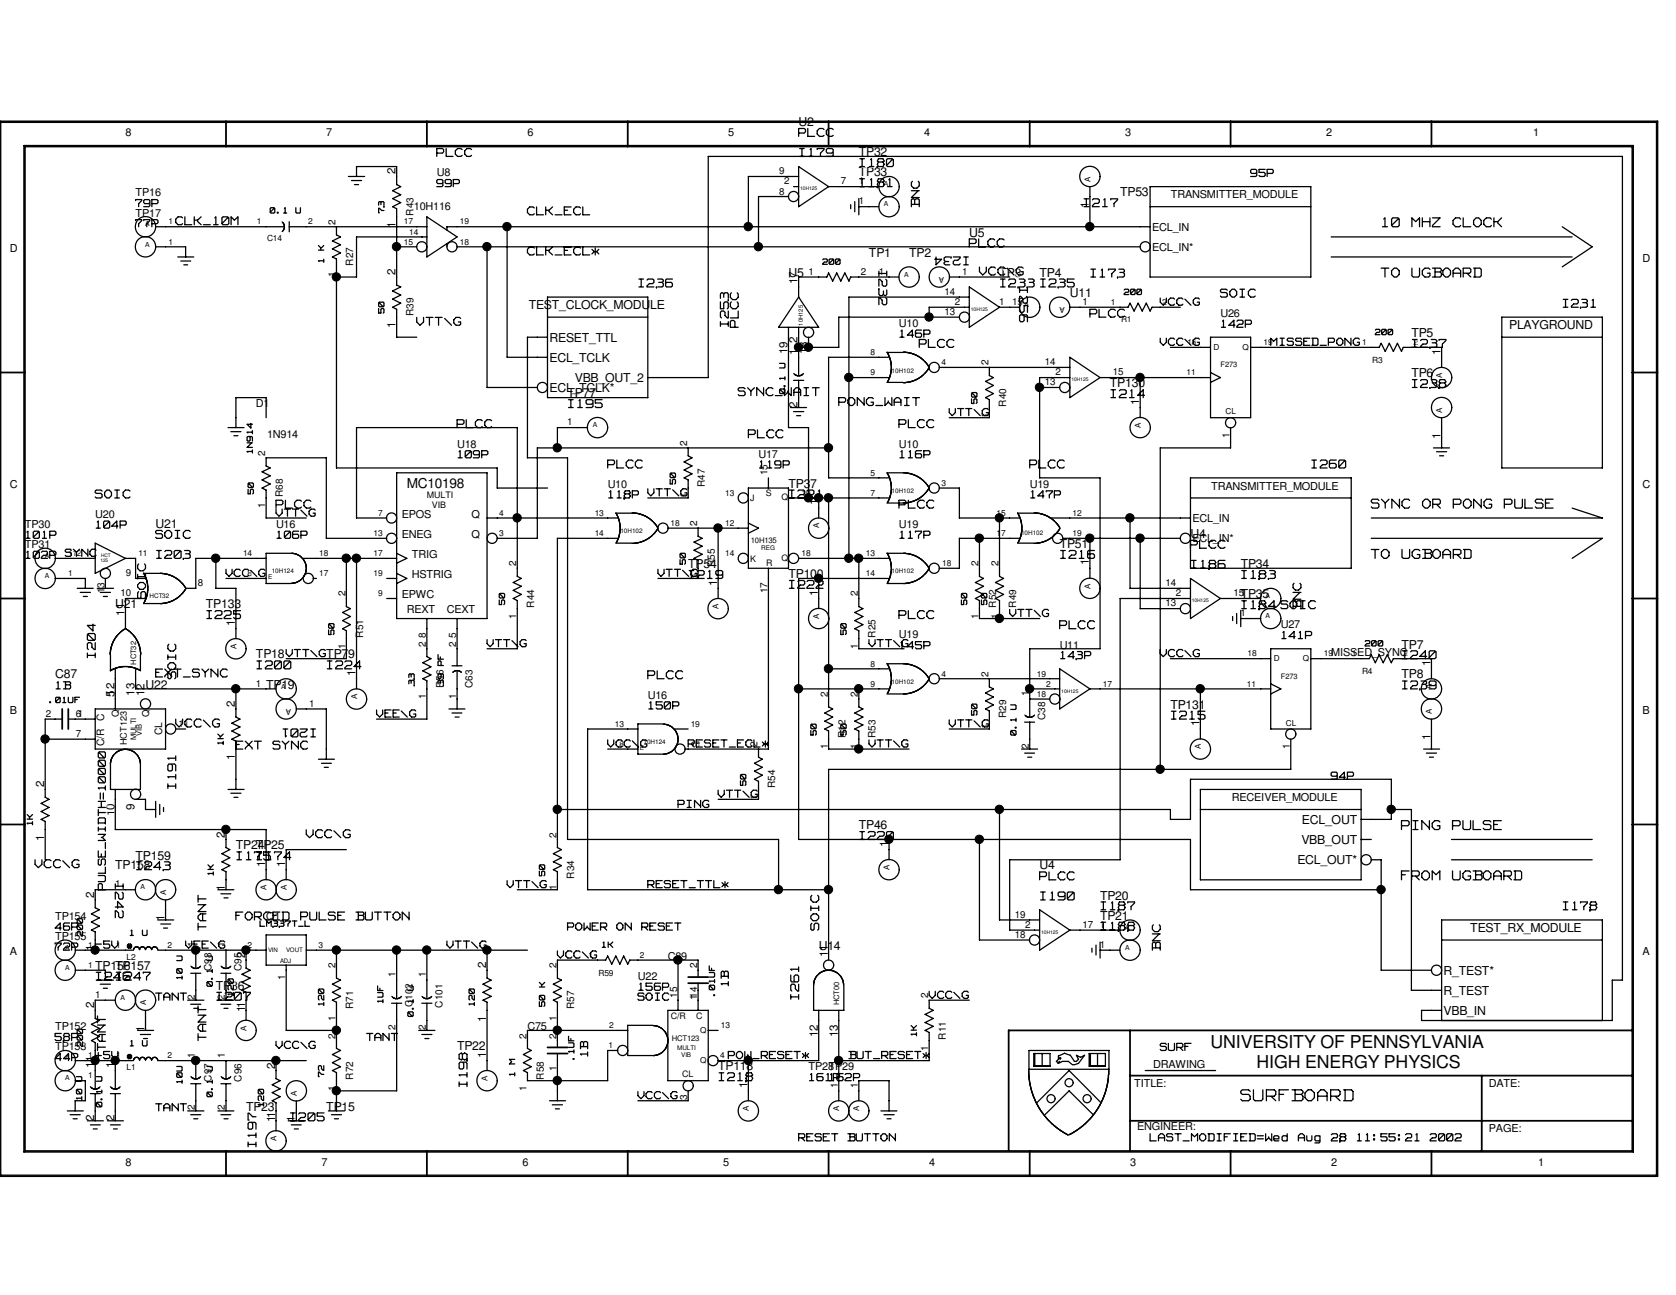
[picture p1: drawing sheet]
<svg xmlns="http://www.w3.org/2000/svg" width="279mm" height="216mm" viewBox="0 0 279 216" stroke-linecap="round" stroke-linejoin="round" font-family="sans-serif">
<defs><g id="words">
<text font-size="3.5" fill="#fff" x="206.8" y="183.9">SURFBOARD</text>
<g font-size="3" fill="#fff">
<text x="146.1" y="45.2" transform="rotate(90 146.1 45.2)">I232</text>
<text x="161.4" y="42.5" transform="rotate(180 161.4 42.5)">I234</text>
<text x="169.5" y="48" transform="rotate(90 169.5 48)">I256</text>
<text x="52.6" y="121.2" transform="rotate(180 52.6 121.2)">I201</text>
<text x="18.8" y="147.4" transform="rotate(90 18.8 147.4)">I242</text>
</g>
<g font-size="3">
<text x="201.8" y="174.8">UNIVERSITY OF PENNSYLVANIA</text>
<text x="209.5" y="178.1">HIGH ENERGY PHYSICS</text>
</g>
<g font-size="2.9" fill="#fff">
<text x="153.7" y="34.5" transform="rotate(-90 153.7 34.5)">BNC</text>
<text x="121.8" y="54.4" transform="rotate(-90 121.8 54.4)">I253</text>
<text x="123.5" y="54.6" transform="rotate(-90 123.5 54.6)">PLCC</text>
<text x="24.7" y="99.8" transform="rotate(-90 24.7 99.8)">SOIC</text>
<text x="217.3" y="101.5" transform="rotate(-90 217.3 101.5)">BNC</text>
<text x="16.3" y="109.6" transform="rotate(-90 16.3 109.6)">I204</text>
<text x="29.7" y="113.2" transform="rotate(-90 29.7 113.2)">SOIC</text>
<text x="29.7" y="131.4" transform="rotate(-90 29.7 131.4)">I191</text>
<text x="34.8" y="155.1" transform="rotate(-90 34.8 155.1)">TANT</text>
<text x="136.9" y="155.1" transform="rotate(-90 136.9 155.1)">SOIC</text>
<text x="193.8" y="158.4" transform="rotate(-90 193.8 158.4)">BNC</text>
<text x="133.6" y="166.6" transform="rotate(-90 133.6 166.6)">I261</text>
<text x="34.8" y="173.5" transform="rotate(-90 34.8 173.5)">TANT</text>
<text x="18" y="175.1" transform="rotate(-90 18 175.1)">TANT</text>
<text x="78.3" y="181.1" transform="rotate(-90 78.3 181.1)">I198</text>
<text x="43.1" y="191.2" transform="rotate(-90 43.1 191.2)">I197</text>
</g>
<g font-size="2.8" fill="#fff">
<text x="230.5" y="38.1">10 MHZ CLOCK</text>
<text x="230.3" y="46.4">TO UGBOARD</text>
<text x="228.6" y="85">SYNC OR PONG PULSE</text>
<text x="228.6" y="93.3">TO UGBOARD</text>
<text x="233.6" y="138.6">PING PULSE</text>
<text x="233.6" y="146.9">FROM UGBOARD</text>
</g>
<g font-size="2.6" fill="#fff">
<text x="17.9" y="148.3" transform="rotate(-90 17.9 148.3)">PULSE_WIDTH=10000</text>
<text x="121.8" y="164.3" transform="rotate(-90 121.8 164.3)">1B</text>
<text x="98.3" y="176.1" transform="rotate(-90 98.3 176.1)">1B</text>
</g>
<g font-size="2.5" fill="#fff">
<text x="133.1" y="23">PLCC</text>
<text x="72.8" y="26.3">PLCC</text>
<text x="133.3" y="26.3">I179</text>
<text x="143.3" y="28">I180</text>
<text x="143.3" y="31.4">I181</text>
<text x="180.7" y="34.7">I217</text>
<text x="29.3" y="37.7">CLK_10M</text>
<text x="87.9" y="36.1">CLK_ECL</text>
<text x="161.6" y="41.4">PLCC</text>
<text x="87.9" y="42.8">CLK_ECL*</text>
<text x="163.3" y="46.1">VCC\G</text>
<text x="181.9" y="46.4">I173</text>
<text x="106.5" y="48.1">I236</text>
<text x="166.8" y="48.1">I233 I235</text>
<text x="181.7" y="53.1">PLCC</text>
<text x="203.5" y="49.8">SOIC</text>
<text x="260.6" y="51.5">I231</text>
<text x="69.5" y="54.5">VTT\G</text>
<text x="153.2" y="58.2">PLCC</text>
<text x="235.5" y="58.2">I237</text>
<text x="235.5" y="64.9">I238</text>
<text x="76.2" y="71.5">PLCC</text>
<text x="94.8" y="68.2">I195</text>
<text x="123.1" y="66.2">SYNC_WAIT</text>
<text x="139.8" y="67.9">PONG_WAIT</text>
<text x="149.9" y="71.5">PLCC</text>
<text x="185.2" y="66.5">I214</text>
<text x="124.8" y="73.2">PLCC</text>
<text x="15.9" y="83.3">SOIC</text>
<text x="101.3" y="78.3">PLCC</text>
<text x="131.6" y="83.3">I221</text>
<text x="171.7" y="78.3">PLCC</text>
<text x="218.7" y="78.3">I260</text>
<text x="46" y="85">PLCC</text>
<text x="149.9" y="85">PLCC</text>
<text x="26" y="90">SOIC</text>
<text x="26.1" y="93.3">I203</text>
<text x="176.8" y="93.3">I216</text>
<text x="198.5" y="91.7">PLCC</text>
<text x="198.6" y="95">I186</text>
<text x="131.6" y="98.3">I222</text>
<text x="207" y="101.7">I184 SOIC</text>
<text x="207" y="96.7">I183</text>
<text x="34.5" y="103.4">I225</text>
<text x="149.9" y="103.4">PLCC</text>
<text x="176.7" y="105.1">PLCC</text>
<text x="26" y="113.1">EXT_SYNC</text>
<text x="42.8" y="111.8">I200</text>
<text x="54.6" y="111.8">I224</text>
<text x="108" y="113.4">PLCC</text>
<text x="233.8" y="110.1">I240</text>
<text x="233.8" y="115.1">I239</text>
<text x="29.3" y="121.5">VCC\G</text>
<text x="39.3" y="125.1">EXT SYNC</text>
<text x="195.3" y="120.1">I215</text>
<text x="39.5" y="143.6">I175</text>
<text x="42.8" y="143.6">I174</text>
<text x="51.1" y="139.9">VCC\G</text>
<text x="143.3" y="140.2">I220</text>
<text x="5.8" y="144.9">VCC\G</text>
<text x="22.8" y="145.2">I243</text>
<text x="173.3" y="146.9">PLCC</text>
<text x="39.3" y="153.6">FORCED PULSE BUTTON</text>
<text x="173.5" y="150.3">I190</text>
<text x="183.6" y="151.9">I187</text>
<text x="183.6" y="155.3">I188</text>
<text x="260.6" y="151.9">I178</text>
<text x="16" y="163.7">I246</text>
<text x="19.4" y="163.7">I247</text>
<text x="36.2" y="167">I207</text>
<text x="119.9" y="180.4">I218</text>
<text x="48.4" y="187.1">I205</text>
</g>
<text font-size="2.3" x="67.8" y="81.3">MC10198</text>
<g font-size="2.2" fill="#fff">
<text x="208.5" y="29.6">95P</text>
<text x="22.6" y="34.7">79P</text>
<text x="72.8" y="31.3">99P</text>
<text x="22.6" y="38">77P</text>
<text x="193.4" y="51.1">VCC\G</text>
<text x="150" y="56.4">146P</text>
<text x="193.4" y="57.8">VCC\G</text>
<text x="203.6" y="54.8">142P</text>
<text x="211.8" y="57.8">MISSED_PONG</text>
<text x="158.2" y="69.5">VTT\G</text>
<text x="76.4" y="76.5">109P</text>
<text x="150" y="76.5">116P</text>
<text x="101.5" y="83.2">118P</text>
<text x="108" y="82.9">VTT\G</text>
<text x="126.6" y="78.2">119P</text>
<text x="171.8" y="83.2">147P</text>
<text x="4.3" y="90">101P</text>
<text x="16" y="88.3">104P</text>
<text x="46" y="86.3">VTT\G</text>
<text x="46.2" y="90">106P</text>
<text x="150" y="90">117P</text>
<text x="4.3" y="93.3">102P</text>
<text x="10.9" y="93">SYNC</text>
<text x="37.7" y="96.3">VCC\G</text>
<text x="109.7" y="96.3">VTT\GI219</text>
<text x="168.3" y="103">VTT\G</text>
<text x="213.7" y="106.7">141P</text>
<text x="81.2" y="108">VTT\G</text>
<text x="144.9" y="108">VTT\G145P</text>
<text x="176.8" y="110">143P</text>
<text x="193.4" y="109.7">VCC\G</text>
<text x="9.4" y="115.1">1B</text>
<text x="62.8" y="119.8">VEE\G</text>
<text x="108.2" y="118.4">150P</text>
<text x="101.3" y="124.8">VCC\G</text>
<text x="114.7" y="124.8">RESET_ECL*</text>
<text x="144.9" y="124.8">VTT\G</text>
<text x="158.2" y="121.4">VTT\G</text>
<text x="221.9" y="130.1">94P</text>
<text x="113" y="134.8">PING</text>
<text x="119.7" y="133.1">VTT\G</text>
<text x="84.5" y="148.2">VTT\G</text>
<text x="108" y="148.2">RESET_TTL*</text>
<text x="9.2" y="155.3">46P</text>
<text x="94.6" y="155.3">POWER</text>
<text x="102.7" y="155.3">ON RESET</text>
<text x="9.2" y="158.6">72P</text>
<text x="15.9" y="158.3">-5V</text>
<text x="30.9" y="158.3">VEE\G</text>
<text x="74.5" y="158.3">VTT\G</text>
<text x="92.9" y="159.9">VCC\G</text>
<text x="26" y="167">TANT</text>
<text x="106.3" y="167">SOIC</text>
<text x="106.5" y="165.3">156P</text>
<text x="154.9" y="166.7">VCC\G</text>
<text x="9.2" y="173.7">58P</text>
<text x="61.1" y="173.7">TANT</text>
<text x="9.2" y="177">44P</text>
<text x="15.9" y="176.7">+5V</text>
<text x="46" y="175">VCC\G</text>
<text x="121.4" y="176.7">POW_RESET*</text>
<text x="141.5" y="176.7">BUT_RESET*</text>
<text x="193.4" y="175.3">SURF</text>
<text x="26" y="185.4">TANT</text>
<text x="106.3" y="183.4">VCC\G</text>
<text x="135" y="180.4">161P</text>
<text x="138.3" y="180.4">162P</text>
<text x="133.1" y="190.4">RESET</text>
<text x="141.3" y="190.4">BUTTON</text>
<text x="191.7" y="190.4">LAST_MODIFIED=Wed Aug 28 11:55:21 2002</text>
</g>
<g font-size="2">
<text x="133.1" y="21">U2</text>
<text x="143.2" y="29.4">TP33</text>
<text x="143.2" y="26">TP32</text>
<text x="186.7" y="32.7">TP53</text>
<text x="161.6" y="39.5">U5</text>
<text x="131.4" y="46.1">U5</text>
<text x="144.9" y="42.8">TP1</text>
<text x="151.6" y="42.8">TP2</text>
<text x="166.6" y="46.1">TP3</text>
<text x="173.3" y="46.1">TP4</text>
<text x="88.1" y="51.5">TEST_CLOCK_MODULE</text>
<text x="178.4" y="49.5">U11</text>
<text x="91.6" y="57">RESET_TTL</text>
<text x="235.3" y="56.2">TP5</text>
<text x="251.6" y="54.9">PLAYGROUND</text>
<text x="91.6" y="65.3">ECL_TCLK*</text>
<text x="91.6" y="60.3">ECL_TCLK</text>
<text x="95.8" y="63.7">VBB_OUT_2</text>
<text x="185" y="64.6">TP130</text>
<text x="235.3" y="62.9">TP6</text>
<text x="94.6" y="66.3">TP77</text>
<text x="131.4" y="81.3">TP37</text>
<text x="26" y="88">U21</text>
<text x="198.5" y="89.7">U4</text>
<text x="114.7" y="94.7">TP54</text>
<text x="176.7" y="91.4">TP51</text>
<text x="206.8" y="94.7">TP34</text>
<text x="19.2" y="101.4">U21</text>
<text x="34.3" y="101.4">TP133</text>
<text x="131.4" y="96.4">TP100</text>
<text x="206.8" y="99.7">TP35</text>
<text x="9.2" y="113.1">C87</text>
<text x="42.7" y="109.8">TP18VTT\G TP79</text>
<text x="233.6" y="108.1">TP7</text>
<text x="233.6" y="113.1">TP8</text>
<text x="24.3" y="114.8">U22</text>
<text x="44.4" y="114.8">TP19</text>
<text x="195.1" y="118.2">TP131</text>
<text x="217" y="137.4">ECL_OUT</text>
<text x="22.6" y="143.3">TP159</text>
<text x="39.3" y="141.6">TP24</text>
<text x="42.7" y="141.6">TP25</text>
<text x="143.2" y="138.3">TP46</text>
<text x="217" y="140.7">VBB_OUT</text>
<text x="19.2" y="144.9">TP158</text>
<text x="173.3" y="144.9">U4</text>
<text x="183.4" y="150">TP20</text>
<text x="216.3" y="144.1">ECL_OUT*</text>
<text x="183.4" y="153.3">TP21</text>
<text x="245.1" y="155.3">TEST_RX_MODULE</text>
<text x="15.9" y="161.7">TP156</text>
<text x="19.2" y="161.7">TP157</text>
<text x="136.5" y="158.4">U14</text>
<text x="36" y="165.1">TP36</text>
<text x="240.7" y="162.5">R_TEST*</text>
<text x="240.7" y="165.8">R_TEST</text>
<text x="240.7" y="169.2">VBB_IN</text>
<text x="76.2" y="175.1">TP22</text>
<text x="119.7" y="178.4">TP118</text>
<text x="41" y="185.2">TP23</text>
<text x="54.4" y="185.2">TP15</text>
</g>
<g font-size="2" fill="#fff">
<text x="64.3" y="35.5" transform="rotate(-90 64.3 35.5)">73</text>
<text x="54.3" y="43.7" transform="rotate(-90 54.3 43.7)">1 K</text>
<text x="64.3" y="52.2" transform="rotate(-90 64.3 52.2)">50</text>
<text x="131.2" y="65.6" transform="rotate(-90 131.2 65.6)">0.1 U 19</text>
<text x="163.2" y="67.3" transform="rotate(-90 163.2 67.3)">50</text>
<text x="42.4" y="75.5" transform="rotate(-90 42.4 75.5)">1N914</text>
<text x="42.6" y="82.3" transform="rotate(-90 42.6 82.3)">50</text>
<text x="112.9" y="80.7" transform="rotate(-90 112.9 80.7)">50</text>
<text x="114.6" y="94.1" transform="rotate(-90 114.6 94.1)">50</text>
<text x="84.5" y="100.8" transform="rotate(-90 84.5 100.8)">50</text>
<text x="161.5" y="100.8" transform="rotate(-90 161.5 100.8)">50</text>
<text x="164.8" y="100.8" transform="rotate(-90 164.8 100.8)">50</text>
<text x="56" y="105.8" transform="rotate(-90 56 105.8)">50</text>
<text x="141.4" y="105.8" transform="rotate(-90 141.4 105.8)">50</text>
<text x="69.4" y="114.2" transform="rotate(-90 69.4 114.2)">33</text>
<text x="74.3" y="114.2" transform="rotate(-90 74.3 114.2)">39 PF</text>
<text x="163.2" y="119.2" transform="rotate(-90 163.2 119.2)">50</text>
<text x="37.5" y="124.1" transform="rotate(-90 37.5 124.1)">1K</text>
<text x="136.4" y="122.6" transform="rotate(-90 136.4 122.6)">50</text>
<text x="141.4" y="122.6" transform="rotate(-90 141.4 122.6)">50</text>
<text x="169.7" y="122.6" transform="rotate(-90 169.7 122.6)">0.1 U</text>
<text x="124.7" y="130.9" transform="rotate(-90 124.7 130.9)">50</text>
<text x="5.8" y="137.5" transform="rotate(-90 5.8 137.5)">1K</text>
<text x="35.9" y="145.9" transform="rotate(-90 35.9 145.9)">1K</text>
<text x="91.1" y="146" transform="rotate(-90 91.1 146)">50</text>
<text x="14.1" y="156" transform="rotate(-90 14.1 156)">200</text>
<text x="30.7" y="163.2" transform="rotate(-90 30.7 163.2)">10 U</text>
<text x="35.7" y="164.4" transform="rotate(-90 35.7 164.4)">0.1 U</text>
<text x="39.2" y="166" transform="rotate(-90 39.2 166)">120</text>
<text x="54.3" y="167.6" transform="rotate(-90 54.3 167.6)">120</text>
<text x="64.2" y="167.2" transform="rotate(-90 64.2 167.2)">1UF</text>
<text x="79.4" y="167.6" transform="rotate(-90 79.4 167.6)">120</text>
<text x="91.1" y="167.8" transform="rotate(-90 91.1 167.8)">50 K</text>
<text x="119.5" y="166" transform="rotate(-90 119.5 166)">.01UF</text>
<text x="69.2" y="169.5" transform="rotate(-90 69.2 169.5)">0.1 U</text>
<text x="153.1" y="172.7" transform="rotate(-90 153.1 172.7)">1K</text>
<text x="14.1" y="174.5" transform="rotate(-90 14.1 174.5)">200</text>
<text x="54.3" y="179.5" transform="rotate(-90 54.3 179.5)">72</text>
<text x="86.1" y="179.4" transform="rotate(-90 86.1 179.4)">1 M</text>
<text x="96" y="176.6" transform="rotate(-90 96 176.6)">.1UF</text>
<text x="14" y="183.3" transform="rotate(-90 14 183.3)">10 U</text>
<text x="17.3" y="184.5" transform="rotate(-90 17.3 184.5)">0.1 U</text>
<text x="30.7" y="180.6" transform="rotate(-90 30.7 180.6)">10U</text>
<text x="35.7" y="182.8" transform="rotate(-90 35.7 182.8)">0.1 U</text>
<text x="44.3" y="184.4" transform="rotate(-90 44.3 184.4)">120</text>
</g>
<g font-size="1.9">
<text x="66" y="29.1" transform="rotate(-90 66 29.1)">2</text>
<text x="181.5" y="34.7" transform="rotate(-90 181.5 34.7)">1</text>
<text x="66" y="38" transform="rotate(-90 66 38)">1</text>
<text x="66" y="45.8" transform="rotate(-90 66 45.8)">2</text>
<text x="133" y="47.4" transform="rotate(-90 133 47.4)">17</text>
<text x="66" y="54.7" transform="rotate(-90 66 54.7)">1</text>
<text x="133" y="59.1" transform="rotate(-90 133 59.1)">1</text>
<text x="133" y="57.1" transform="rotate(-90 133 57.1)">2</text>
<text x="134.6" y="59.1" transform="rotate(-90 134.6 59.1)">18</text>
<text x="240.2" y="59.1" transform="rotate(-90 240.2 59.1)">1</text>
<text x="133" y="68" transform="rotate(-90 133 68)">2</text>
<text x="189.9" y="67.5" transform="rotate(-90 189.9 67.5)">1</text>
<text x="240.2" y="73.2" transform="rotate(-90 240.2 73.2)">1</text>
<text x="136.3" y="84.2" transform="rotate(-90 136.3 84.2)">1</text>
<text x="181.5" y="94.3" transform="rotate(-90 181.5 94.3)">1</text>
<text x="119.5" y="97.6" transform="rotate(-90 119.5 97.6)">1</text>
<text x="136.3" y="99.3" transform="rotate(-90 136.3 99.3)">1</text>
<text x="20.7" y="102.7" transform="rotate(-90 20.7 102.7)">11</text>
<text x="39.2" y="104.4" transform="rotate(-90 39.2 104.4)">1</text>
<text x="59.3" y="112.7" transform="rotate(-90 59.3 112.7)">1</text>
<text x="238.5" y="111" transform="rotate(-90 238.5 111)">1</text>
<text x="19.1" y="116.2" transform="rotate(-90 19.1 116.2)">512</text>
<text x="22.4" y="116" transform="rotate(-90 22.4 116)">13</text>
<text x="24.1" y="116.1" transform="rotate(-90 24.1 116.1)">12</text>
<text x="39.2" y="117.9" transform="rotate(-90 39.2 117.9)">2</text>
<text x="199.9" y="121.1" transform="rotate(-90 199.9 121.1)">1</text>
<text x="238.5" y="123.4" transform="rotate(-90 238.5 123.4)">1</text>
<text x="7.4" y="131.3" transform="rotate(-90 7.4 131.3)">2</text>
<text x="39.2" y="126.8" transform="rotate(-90 39.2 126.8)">1</text>
<text x="19.1" y="136.1" transform="rotate(-90 19.1 136.1)">10</text>
<text x="22.4" y="135" transform="rotate(-90 22.4 135)">9</text>
<text x="7.4" y="140.2" transform="rotate(-90 7.4 140.2)">1</text>
<text x="37.5" y="139.7" transform="rotate(-90 37.5 139.7)">2</text>
<text x="148" y="141.2" transform="rotate(-90 148 141.2)">1</text>
<text x="15.7" y="149.7" transform="rotate(-90 15.7 149.7)">2</text>
<text x="37.5" y="148.5" transform="rotate(-90 37.5 148.5)">1</text>
<text x="44.2" y="144.5" transform="rotate(-90 44.2 144.5)">1</text>
<text x="47.5" y="144.5" transform="rotate(-90 47.5 144.5)">1</text>
<text x="27.4" y="153.6" transform="rotate(-90 27.4 153.6)">1</text>
<text x="15.7" y="158.6" transform="rotate(-90 15.7 158.6)">1</text>
<text x="40.9" y="159.7" transform="rotate(-90 40.9 159.7)">2</text>
<text x="81" y="161.4" transform="rotate(-90 81 161.4)">2</text>
<text x="138" y="159.6" transform="rotate(-90 138 159.6)">11</text>
<text x="15.7" y="168.1" transform="rotate(-90 15.7 168.1)">2</text>
<text x="24.1" y="172" transform="rotate(-90 24.1 172)">1</text>
<text x="40.9" y="168.7" transform="rotate(-90 40.9 168.7)">11</text>
<text x="81" y="170.3" transform="rotate(-90 81 170.3)">1</text>
<text x="136.3" y="172.9" transform="rotate(-90 136.3 172.9)">12</text>
<text x="139.7" y="172.9" transform="rotate(-90 139.7 172.9)">13</text>
<text x="15.7" y="178" transform="rotate(-90 15.7 178)">11</text>
<text x="19.1" y="178" transform="rotate(-90 19.1 178)">1</text>
<text x="45.9" y="178.1" transform="rotate(-90 45.9 178.1)">2</text>
<text x="81" y="176.4" transform="rotate(-90 81 176.4)">1</text>
<text x="124.6" y="181.4" transform="rotate(-90 124.6 181.4)">1</text>
<text x="15.7" y="186.9" transform="rotate(-90 15.7 186.9)">2</text>
<text x="19.1" y="186.9" transform="rotate(-90 19.1 186.9)">2</text>
<text x="45.9" y="187.1" transform="rotate(-90 45.9 187.1)">11</text>
<text x="49.2" y="187.1" transform="rotate(-90 49.2 187.1)">1</text>
</g>
<g font-size="1.8">
<text x="20.9" y="22.7">8</text>
<text x="54.4" y="22.7">7</text>
<text x="87.9" y="22.7">6</text>
<text x="121.4" y="22.7">5</text>
<text x="154.1" y="22.7">4</text>
<text x="187.6" y="22.7">3</text>
<text x="221.1" y="22.7">2</text>
<text x="255.6" y="22.7">1</text>
<text x="72.8" y="29.4">U8</text>
<text x="22.6" y="32.7">TP16</text>
<text x="69" y="35.1">10H116</text>
<text x="195.2" y="33.1">TRANSMITTER_MODULE</text>
<text x="1.7" y="42">D</text>
<text x="22.6" y="36.1">TP17</text>
<text x="192.1" y="38.4">ECL_IN</text>
<text x="192.1" y="41.8">ECL_IN*</text>
<text x="273.8" y="43.6">D</text>
<text x="203.5" y="52.8">U26</text>
<text x="149.9" y="54.5">U10</text>
<text x="42.7" y="67.9">D1</text>
<text x="44.5" y="72.9">1N914</text>
<text x="76.2" y="74.6">U18</text>
<text x="126.4" y="76.3">U17</text>
<text x="149.9" y="74.6">U10</text>
<text x="1.7" y="81.3">C</text>
<text x="101.3" y="81.3">U10</text>
<text x="171.7" y="81.3">U19</text>
<text x="201.9" y="81.7">TRANSMITTER_MODULE</text>
<text x="273.8" y="81.3">C</text>
<text x="4.1" y="88">TP30</text>
<text x="15.9" y="86.3">U20</text>
<text x="46" y="88">U16</text>
<text x="67" y="86.3">EPOS</text>
<text x="67" y="89.7">ENEG</text>
<text x="78.6" y="86.3">Q</text>
<text x="78.6" y="89.7">Q</text>
<text x="149.9" y="88">U19</text>
<text x="198.8" y="87">ECL_IN</text>
<text x="4.1" y="91.4">TP31</text>
<text x="68.7" y="93">TRIG</text>
<text x="198.8" y="90.3">ECL_IN*</text>
<text x="67" y="99.7">EPWC</text>
<text x="68.7" y="96.4">HSTRIG</text>
<text x="67.8" y="102.2">REXT</text>
<text x="74.5" y="102.2">CEXT</text>
<text x="149.9" y="106.4">U19</text>
<text x="213.5" y="104.8">U27</text>
<text x="176.7" y="108.1">U11</text>
<text x="221.9" y="109.4">MISSED_SYNC</text>
<text x="1.7" y="119">B</text>
<text x="108" y="116.5">U16</text>
<text x="273.8" y="119">B</text>
<text x="205.4" y="133.6">RECEIVER_MODULE</text>
<text x="9.2" y="153.3">TP154</text>
<text x="44.4" y="153.3">Q1</text>
<text x="1.7" y="159.2">A</text>
<text x="9.2" y="156.7">TP155</text>
<text x="111.3" y="160">C89</text>
<text x="273.8" y="159.2">A</text>
<text x="106.3" y="163.4">U22</text>
<text x="9.2" y="171.7">TP152</text>
<text x="87.9" y="171.7">C75</text>
<text x="9.2" y="175.1">TP153</text>
<text x="134.8" y="178.4">TP28</text>
<text x="138.1" y="178.4">TP29</text>
<text x="192.2" y="178.1">DRAWING</text>
<text x="189.1" y="181.1">TITLE:</text>
<text x="248.2" y="181.1">DATE:</text>
<text x="189.6" y="188.3">ENGINEER:</text>
<text x="248.2" y="188.7">PAGE:</text>
<text x="20.9" y="194.4">8</text>
<text x="53.6" y="194.4">7</text>
<text x="87.1" y="194.4">6</text>
<text x="120.6" y="194.4">5</text>
<text x="154.9" y="194.4">4</text>
<text x="188.4" y="194.4">3</text>
<text x="221.9" y="194.4">2</text>
<text x="256.4" y="194.4">1</text>
</g>
<g font-size="1.7" fill="#fff">
<text x="45" y="35.7">0.1</text>
<text x="49.3" y="35.7">U</text>
<text x="137.2" y="44.2">200</text>
<text x="187.4" y="49.3">200</text>
<text x="229.3" y="56">200</text>
<text x="227.6" y="107.9">200</text>
<text x="8.3" y="117.3">.01UF</text>
<text x="43.3" y="154.6">LM337T_L</text>
<text x="21.7" y="156.1">1</text>
<text x="23.8" y="156.1">U</text>
<text x="100.4" y="158.1">1K</text>
<text x="21.7" y="174.5">1</text>
<text x="23.8" y="174.5">U</text>
</g>
<g font-size="1.7">
<text x="68.9" y="36" transform="rotate(-90 68.9 36)">R43</text>
<text x="55.9" y="37.5" transform="rotate(-90 55.9 37.5)">2</text>
<text x="55.9" y="46.2" transform="rotate(-90 55.9 46.2)">1</text>
<text x="58.9" y="44.3" transform="rotate(-90 58.9 44.3)">R27</text>
<text x="68.9" y="52.7" transform="rotate(-90 68.9 52.7)">R39</text>
<text x="164.8" y="60.9" transform="rotate(-90 164.8 60.9)">2</text>
<text x="164.8" y="69.6" transform="rotate(-90 164.8 69.6)">1</text>
<text x="167.7" y="67.8" transform="rotate(-90 167.7 67.8)">R40</text>
<text x="44.2" y="76" transform="rotate(-90 44.2 76)">2</text>
<text x="114.6" y="74.3" transform="rotate(-90 114.6 74.3)">2</text>
<text x="205" y="73" transform="rotate(-90 205 73)">1</text>
<text x="47.2" y="82.8" transform="rotate(-90 47.2 82.8)">R68</text>
<text x="114.6" y="83.1" transform="rotate(-90 114.6 83.1)">1</text>
<text x="117.5" y="81.2" transform="rotate(-90 117.5 81.2)">R47</text>
<text x="127.9" y="79.2" transform="rotate(-90 127.9 79.2)">15</text>
<text x="44.2" y="84.8" transform="rotate(-90 44.2 84.8)">1</text>
<text x="116.2" y="87.7" transform="rotate(-90 116.2 87.7)">2</text>
<text x="86.1" y="94.4" transform="rotate(-90 86.1 94.4)">2</text>
<text x="119.2" y="94.6" transform="rotate(-90 119.2 94.6)">R55</text>
<text x="163.1" y="94.4" transform="rotate(-90 163.1 94.4)">2</text>
<text x="166.5" y="94.4" transform="rotate(-90 166.5 94.4)">2</text>
<text x="17.4" y="98.9" transform="rotate(-90 17.4 98.9)">13</text>
<text x="57.6" y="99.4" transform="rotate(-90 57.6 99.4)">2</text>
<text x="89" y="101.3" transform="rotate(-90 89 101.3)">R44</text>
<text x="116.2" y="96.4" transform="rotate(-90 116.2 96.4)">1</text>
<text x="127.9" y="98.9" transform="rotate(-90 127.9 98.9)">17</text>
<text x="143" y="99.4" transform="rotate(-90 143 99.4)">2</text>
<text x="169.4" y="101.3" transform="rotate(-90 169.4 101.3)">R49</text>
<text x="60.5" y="106.3" transform="rotate(-90 60.5 106.3)">R51</text>
<text x="71" y="107.8" transform="rotate(-90 71 107.8)">2</text>
<text x="71" y="106.4" transform="rotate(-90 71 106.4)">8</text>
<text x="76" y="107.8" transform="rotate(-90 76 107.8)">2</text>
<text x="76" y="106.4" transform="rotate(-90 76 106.4)">5</text>
<text x="86.1" y="103.2" transform="rotate(-90 86.1 103.2)">1</text>
<text x="146" y="106.3" transform="rotate(-90 146 106.3)">R25</text>
<text x="163.1" y="103.2" transform="rotate(-90 163.1 103.2)">1</text>
<text x="166.5" y="103.2" transform="rotate(-90 166.5 103.2)">1 R52</text>
<text x="57.6" y="108.2" transform="rotate(-90 57.6 108.2)">1</text>
<text x="143" y="108.2" transform="rotate(-90 143 108.2)">1</text>
<text x="164.8" y="112.9" transform="rotate(-90 164.8 112.9)">2</text>
<text x="71" y="116.5" transform="rotate(-90 71 116.5)">1</text>
<text x="74" y="114.7" transform="rotate(-90 74 114.7)">R56</text>
<text x="76" y="116.5" transform="rotate(-90 76 116.5)">1</text>
<text x="78.8" y="114.7" transform="rotate(-90 78.8 114.7)">C63</text>
<text x="138" y="116.2" transform="rotate(-90 138 116.2)">2</text>
<text x="143" y="116.2" transform="rotate(-90 143 116.2)">2</text>
<text x="167.7" y="119.7" transform="rotate(-90 167.7 119.7)">R29</text>
<text x="171.5" y="116.1" transform="rotate(-90 171.5 116.1)">1</text>
<text x="17.4" y="124.4" transform="rotate(-90 17.4 124.4)">C/R</text>
<text x="17.4" y="120.2" transform="rotate(-90 17.4 120.2)">C</text>
<text x="27.1" y="122.6" transform="rotate(-90 27.1 122.6)">CL</text>
<text x="126.3" y="124.5" transform="rotate(-90 126.3 124.5)">2</text>
<text x="138" y="124.9" transform="rotate(-90 138 124.9)">1</text>
<text x="140.9" y="123.1" transform="rotate(-90 140.9 123.1)">R12</text>
<text x="143" y="124.9" transform="rotate(-90 143 124.9)">1</text>
<text x="146" y="123.1" transform="rotate(-90 146 123.1)">R53</text>
<text x="164.8" y="121.6" transform="rotate(-90 164.8 121.6)">1</text>
<text x="171.5" y="124.8" transform="rotate(-90 171.5 124.8)">2</text>
<text x="174.2" y="120.1" transform="rotate(-90 174.2 120.1)">C38</text>
<text x="215" y="124.9" transform="rotate(-90 215 124.9)">1</text>
<text x="129.2" y="131.4" transform="rotate(-90 129.2 131.4)">R54</text>
<text x="126.3" y="133.3" transform="rotate(-90 126.3 133.3)">1</text>
<text x="92.8" y="139.7" transform="rotate(-90 92.8 139.7)">2</text>
<text x="92.8" y="148.4" transform="rotate(-90 92.8 148.4)">1</text>
<text x="95.7" y="146.5" transform="rotate(-90 95.7 146.5)">R34</text>
<text x="32.5" y="157.9" transform="rotate(-90 32.5 157.9)">1</text>
<text x="35.3" y="161.9" transform="rotate(-90 35.3 161.9)">C98</text>
<text x="37.5" y="157.9" transform="rotate(-90 37.5 157.9)">1</text>
<text x="40.3" y="161.9" transform="rotate(-90 40.3 161.9)">C95</text>
<text x="55.9" y="161.4" transform="rotate(-90 55.9 161.4)">2</text>
<text x="92.8" y="161.4" transform="rotate(-90 92.8 161.4)">2</text>
<text x="116.2" y="161.4" transform="rotate(-90 116.2 161.4)">2</text>
<text x="32.5" y="166.7" transform="rotate(-90 32.5 166.7)">2</text>
<text x="37.5" y="166.7" transform="rotate(-90 37.5 166.7)">2</text>
<text x="47.5" y="163.4" transform="rotate(-90 47.5 163.4)">1</text>
<text x="66" y="162.9" transform="rotate(-90 66 162.9)">1</text>
<text x="68.7" y="167.9" transform="rotate(-90 68.7 167.9)">C102</text>
<text x="71" y="162.9" transform="rotate(-90 71 162.9)">1</text>
<text x="112.9" y="166.3" transform="rotate(-90 112.9 166.3)">15</text>
<text x="116.2" y="166.8" transform="rotate(-90 116.2 166.8)">114</text>
<text x="154.7" y="166.5" transform="rotate(-90 154.7 166.5)">2</text>
<text x="55.9" y="173.1" transform="rotate(-90 55.9 173.1)">2</text>
<text x="55.9" y="170.1" transform="rotate(-90 55.9 170.1)">1</text>
<text x="58.9" y="168.3" transform="rotate(-90 58.9 168.3)">R71</text>
<text x="66" y="171.7" transform="rotate(-90 66 171.7)">2</text>
<text x="71" y="171.7" transform="rotate(-90 71 171.7)">2</text>
<text x="73.8" y="168" transform="rotate(-90 73.8 168)">C101</text>
<text x="87.8" y="173.1" transform="rotate(-90 87.8 173.1)">2</text>
<text x="92.8" y="173.1" transform="rotate(-90 92.8 173.1)">2</text>
<text x="92.8" y="170.1" transform="rotate(-90 92.8 170.1)">1</text>
<text x="95.7" y="168.3" transform="rotate(-90 95.7 168.3)">R57</text>
<text x="157.7" y="173.3" transform="rotate(-90 157.7 173.3)">R11</text>
<text x="32.5" y="176.4" transform="rotate(-90 32.5 176.4)">1</text>
<text x="37.5" y="176.4" transform="rotate(-90 37.5 176.4)">1</text>
<text x="92.8" y="178.5" transform="rotate(-90 92.8 178.5)">1</text>
<text x="154.7" y="175.2" transform="rotate(-90 154.7 175.2)">1</text>
<text x="32.5" y="185.1" transform="rotate(-90 32.5 185.1)">2</text>
<text x="35.3" y="180.3" transform="rotate(-90 35.3 180.3)">C97</text>
<text x="37.5" y="185.1" transform="rotate(-90 37.5 185.1)">2</text>
<text x="40.3" y="180.3" transform="rotate(-90 40.3 180.3)">C96</text>
<text x="55.9" y="181.9" transform="rotate(-90 55.9 181.9)">1</text>
<text x="58.9" y="180" transform="rotate(-90 58.9 180)">R72</text>
<text x="87.8" y="181.9" transform="rotate(-90 87.8 181.9)">1</text>
<text x="90.7" y="180" transform="rotate(-90 90.7 180)">R58</text>
<text x="114.6" y="183.4" transform="rotate(-90 114.6 183.4)">3</text>
<text x="139.7" y="181.4" transform="rotate(-90 139.7 181.4)">1</text>
<text x="143" y="181.4" transform="rotate(-90 143 181.4)">1</text>
</g>
<g font-size="1.6">
<text x="129.9" y="29">9</text>
<text x="129.9" y="32.4">8</text>
<text x="130.7" y="30.7">2</text>
<text x="140.2" y="30.7">7</text>
<text x="143.2" y="34.1">1</text>
<text x="143.2" y="30.7">1</text>
<text x="134.8" y="45.8">1</text>
<text x="143.5" y="45.8">2</text>
<text x="146.5" y="45.8">1</text>
<text x="160.4" y="45.8">1</text>
<text x="157.5" y="52.5">13</text>
<text x="157.5" y="49.1">14</text>
<text x="159.2" y="50.8">2</text>
<text x="166.6" y="50.8">1</text>
<text x="168.7" y="50.8">15</text>
<text x="180.5" y="50.8">1</text>
<text x="174.2" y="64.2">13</text>
<text x="174.2" y="60.9">14</text>
<text x="175.9" y="62.6">2</text>
<text x="185.5" y="62.6">15</text>
<text x="94.6" y="70.9">1</text>
<text x="20.1" y="99.4">10</text>
<text x="21" y="96.1">9</text>
<text x="33" y="97.7">8</text>
<text x="194.3" y="101.1">13</text>
<text x="194.3" y="97.7">14</text>
<text x="196" y="99.4">2</text>
<text x="205.6" y="99.4">151</text>
<text x="206.8" y="102.7">1</text>
<text x="7.6" y="119.5">2</text>
<text x="12.7" y="119.5">61</text>
<text x="19.8" y="119.5" transform="rotate(-90 19.8 119.5)">Q</text>
<text x="24.8" y="119.5" transform="rotate(-90 24.8 119.5)">Q</text>
<text x="42.7" y="114.5">1</text>
<text x="51.5" y="117.8">1</text>
<text x="12.7" y="122.9">7</text>
<text x="29.8" y="121.2">11</text>
<text x="19.2" y="148">1</text>
<text x="169.2" y="153">19</text>
<text x="170.9" y="154.7">2</text>
<text x="180.5" y="154.7">17</text>
<text x="183.3" y="154.7">1</text>
<text x="169.2" y="156.3">18</text>
<text x="183.3" y="158">1</text>
<text x="15.9" y="166.4">1</text>
</g>
<g font-size="1.5">
<text x="71.2" y="83.1">MULTI</text>
<text x="125.1" y="83.6">J</text>
<text x="127.7" y="82.7">S</text>
<text x="130.3" y="83.4">Q</text>
<text x="72" y="84.8">VIB</text>
<text x="125.1" y="93.6">K</text>
<text x="127.7" y="94.4">R</text>
<text x="130.3" y="93.5">Q</text>
<text x="21.2" y="124.2" transform="rotate(-90 21.2 124.2)">HCT123</text>
<text x="111.8" y="169.8">C/R</text>
<text x="116" y="169.8">C</text>
<text x="113.7" y="179.5">CL</text>
</g>
<g font-size="1.4">
<text x="28.1" y="37.4">1</text>
<text x="28.1" y="40.8">1</text>
<text x="42.8" y="37.4">1</text>
<text x="44.5" y="40.2">C14</text>
<text x="51.4" y="37.4">2</text>
<text x="67.3" y="40.8">15</text>
<text x="67.3" y="37.4">17</text>
<text x="68.2" y="39.1">14</text>
<text x="76.7" y="40.8">18</text>
<text x="76.7" y="37.4">19</text>
<text x="185.2" y="50.8">1</text>
<text x="186.9" y="53.8">R1</text>
<text x="193.8" y="50.8">2</text>
<text x="145.1" y="59.2">8</text>
<text x="198" y="57.5">18</text>
<text x="202.3" y="58.4">D</text>
<text x="207.1" y="58.4">Q</text>
<text x="210.7" y="57.5">19</text>
<text x="227.1" y="57.5">1</text>
<text x="235.6" y="57.5">2</text>
<text x="145.1" y="62.6">9</text>
<text x="156.9" y="60.9">4</text>
<text x="197.8" y="62.6">11</text>
<text x="228.8" y="60.5">R3</text>
<text x="204.3" y="69.1">CL</text>
<text x="120.9" y="82.6">13</text>
<text x="133.6" y="82.6">19</text>
<text x="145.1" y="82.6">7</text>
<text x="145.1" y="79.3">5</text>
<text x="156.9" y="81">3</text>
<text x="62.3" y="89.4">13</text>
<text x="63" y="86">7</text>
<text x="83.2" y="89.4">3</text>
<text x="83.2" y="86">4</text>
<text x="99.1" y="89.4">14</text>
<text x="99.1" y="86">13</text>
<text x="111.8" y="87.7">18</text>
<text x="120.9" y="87.7">12</text>
<text x="166.1" y="89.4">17</text>
<text x="166.1" y="86">15</text>
<text x="178.8" y="89.4">19</text>
<text x="178.8" y="86">12</text>
<text x="11.3" y="92.7">112</text>
<text x="23.1" y="92.7">11</text>
<text x="40.5" y="92.7">14</text>
<text x="53.2" y="92.7">18</text>
<text x="62.3" y="92.7">17</text>
<text x="120.9" y="92.7">14</text>
<text x="133.6" y="92.7">18</text>
<text x="144.4" y="92.7">13</text>
<text x="157.1" y="94.4">18</text>
<text x="11.3" y="96.1">1</text>
<text x="41.3" y="96.1">8</text>
<text x="53.2" y="96.1">17</text>
<text x="62.3" y="96.1">19</text>
<text x="63" y="99.4">9</text>
<text x="144.4" y="96.1">14</text>
<text x="145.1" y="111.1">8</text>
<text x="156.9" y="112.8">4</text>
<text x="172.8" y="112.8">19</text>
<text x="208" y="109.4">18</text>
<text x="212.3" y="110.3">D</text>
<text x="217.2" y="110.3">Q</text>
<text x="220.7" y="109.4">19</text>
<text x="225.4" y="109.4">1</text>
<text x="227.1" y="112.4">R4</text>
<text x="233.9" y="109.4">2</text>
<text x="145.1" y="114.5">9</text>
<text x="172.8" y="116.2">18</text>
<text x="174.4" y="114.5">2</text>
<text x="183.9" y="114.5">17</text>
<text x="207.9" y="114.5">11</text>
<text x="102.5" y="121.2">13</text>
<text x="103.3" y="124.5">8</text>
<text x="115.1" y="124.5">15</text>
<text x="115.1" y="121.2">19</text>
<text x="214.4" y="121">CL</text>
<text x="14.7" y="161.4">1</text>
<text x="14.7" y="158">1</text>
<text x="19.4" y="158">1</text>
<text x="21.1" y="160">L2</text>
<text x="27.9" y="158">2</text>
<text x="41.3" y="158">2</text>
<text x="53.1" y="158">3</text>
<text x="98.1" y="159.7">1</text>
<text x="106.7" y="159.7">2</text>
<text x="99.8" y="162.6">R59</text>
<text x="101.6" y="171.4">2</text>
<text x="116.7" y="172.3">Q</text>
<text x="120.2" y="171.4">13</text>
<text x="14.7" y="176.4">1</text>
<text x="14.7" y="179.8">1</text>
<text x="19.4" y="176.4">1</text>
<text x="21.1" y="178.4">L1</text>
<text x="27.9" y="176.4">2</text>
<text x="101.4" y="174.8">1</text>
<text x="116.7" y="177.3">Q</text>
<text x="120.1" y="176.4">4</text>
</g>
<g font-size="1.3">
<text x="181.8" y="30.3" transform="rotate(-90 181.8 30.3)">A</text>
<text x="157.4" y="46.1" transform="rotate(180 157.4 46.1)">A</text>
<text x="177.5" y="51.2" transform="rotate(180 177.5 51.2)">A</text>
<text x="203.5" y="61.3">F273</text>
<text x="240.4" y="62.9" transform="rotate(-90 240.4 62.9)">A</text>
<text x="190.2" y="71.3" transform="rotate(-90 190.2 71.3)">A</text>
<text x="240.4" y="68.8" transform="rotate(-90 240.4 68.8)">A</text>
<text x="136.6" y="88.1" transform="rotate(-90 136.6 88.1)">A</text>
<text x="125.2" y="90.5">10H135</text>
<text x="119.8" y="101.5" transform="rotate(-90 119.8 101.5)">A</text>
<text x="181.8" y="98.1" transform="rotate(-90 181.8 98.1)">A</text>
<text x="136.6" y="103.2" transform="rotate(-90 136.6 103.2)">A</text>
<text x="22.7" y="110.8" transform="rotate(-90 22.7 110.8)">HCT32</text>
<text x="39.4" y="108.2" transform="rotate(-90 39.4 108.2)">A</text>
<text x="213.5" y="113.2">F273</text>
<text x="48.6" y="118.2" transform="rotate(180 48.6 118.2)">A</text>
<text x="59.5" y="116.5" transform="rotate(-90 59.5 116.5)">A</text>
<text x="238.7" y="119" transform="rotate(-90 238.7 119)">A</text>
<text x="238.7" y="114.9" transform="rotate(-90 238.7 114.9)">A</text>
<text x="22.7" y="123.4" transform="rotate(-90 22.7 123.4)">MULTI</text>
<text x="23.7" y="122.7" transform="rotate(-90 23.7 122.7)">VIB</text>
<text x="200.2" y="124.9" transform="rotate(-90 200.2 124.9)">A</text>
<text x="27.7" y="149.2" transform="rotate(-90 27.7 149.2)">A</text>
<text x="44.4" y="148.4" transform="rotate(-90 44.4 148.4)">A</text>
<text x="47.8" y="148.4" transform="rotate(-90 47.8 148.4)">A</text>
<text x="148.3" y="145" transform="rotate(-90 148.3 145)">A</text>
<text x="24.3" y="167.6" transform="rotate(-90 24.3 167.6)">A</text>
<text x="139.9" y="167.6" transform="rotate(-90 139.9 167.6)">HCT00</text>
<text x="41.1" y="171.8" transform="rotate(-90 41.1 171.8)">A</text>
<text x="112" y="173.6">HCT123</text>
<text x="49.5" y="182.7" transform="rotate(-90 49.5 182.7)">A</text>
<text x="81.3" y="180.2" transform="rotate(-90 81.3 180.2)">A</text>
<text x="124.8" y="185.2" transform="rotate(-90 124.8 185.2)">A</text>
<text x="139.9" y="185.2" transform="rotate(-90 139.9 185.2)">A</text>
<text x="143.3" y="185.2" transform="rotate(-90 143.3 185.2)">A</text>
<text x="46.1" y="190.2" transform="rotate(-90 46.1 190.2)">A</text>
</g>
<g font-size="1.1">
<text x="147.4" y="34.4">A</text>
<text x="147.4" y="31.1">A</text>
<text x="24.2" y="37.8">A</text>
<text x="24.2" y="41.1">A</text>
<text x="150.7" y="46.1">A</text>
<text x="170.8" y="51.2">A</text>
<text x="148.6" y="62.1">10H102</text>
<text x="98.8" y="71.2">A</text>
<text x="148.6" y="82.2">10H102</text>
<text x="103.4" y="88.9">10H102</text>
<text x="170.2" y="89.2">10H102</text>
<text x="7.5" y="93">A</text>
<text x="45.3" y="95.6">10H124</text>
<text x="126.9" y="91.7">REG</text>
<text x="148.6" y="95.6">10H102</text>
<text x="7.5" y="96.4">A</text>
<text x="24.9" y="99.8">HCT32</text>
<text x="44.7" y="96.6">E</text>
<text x="211" y="99.7">A</text>
<text x="211" y="103.1">A</text>
<text x="46.9" y="114.8">A</text>
<text x="148.6" y="114">10H102</text>
<text x="106.7" y="125.1">E</text>
<text x="107.3" y="124.1">10H124</text>
<text x="23.4" y="148.3">A</text>
<text x="187.6" y="155">A</text>
<text x="10.8" y="158.4">A</text>
<text x="10.8" y="161.7">A</text>
<text x="187.6" y="158.4">A</text>
<text x="20.1" y="166.7">A</text>
<text x="10.8" y="176.8">A</text>
<text x="112.9" y="175.1">MULTI</text>
<text x="113.5" y="176.1">VIB</text>
<text x="10.8" y="180.1">A</text>
</g>
<g font-size="1">
<text x="133.9" y="54.3" transform="rotate(-90 133.9 54.3)">10H125</text>
<text x="44.7" y="158.7">VIN</text>
<text x="46.7" y="160.5">ADJ</text>
<text x="47.7" y="158.7">VOUT</text>
</g>
<g font-size=".8">
<text x="133.4" y="31.7">10H125</text>
<text x="161.8" y="51.8">10H125</text>
<text x="178.6" y="63.5">10H125</text>
<text x="16.8" y="93.8">125</text>
<text x="16.8" y="92.9">HCT</text>
<text x="198.7" y="100.4">10H125</text>
<text x="176.9" y="115.5">10H125</text>
<text x="173.6" y="155.7">10H125</text>
</g>
</g></defs>
<g fill="none" stroke="#000" stroke-width=".3">
<path d="M0 20.2h276.3v175.9h-276.3zM4.1 24.4h268v167.5h-268zM37.7 20.2v4.2M71.2 20.2v4.2M104.6 20.2v4.2M138.1 20.2v4.2M171.7 20.2v4.2M205.1 20.2v4.2M238.6 20.2v4.2M0 62.1h4.1M272.1 62.1h4.2M0 99.8h4.1"/>
<path d="M272.1 99.8h4.2M10.4 118.2v3.3M11.4 118.2v3.3M0 137.5h4.1M272.1 137.5h4.2M91.3 174.6h3.3M91.3 175.6h3.3M114.7 162.9h3.4M114.7 163.9h3.4M188.4 179.3h83.7M188.4 171.8v20.1M247 179.3v12.6"/>
<path d="M272.1 171.8h-104v19.9M37.7 191.9v4.2M71.2 191.9v4.2M104.6 191.9v4.2M138.1 191.9v4.2M171.7 191.9v4.2M188.4 186.9h83.7M205.1 191.9v4.2M238.6 191.9v4.2"/>
</g>
<g fill="none" stroke="#000" stroke-width=".21">
<path d="M.1 20.4h276v175.5h-276zM4 24.3h268.3v167.8h-268.3zM22.6 33.3v.1M22.6 36.6v.2M22.6 33.3h1M22.6 36.6h1M23.1 34v.5M23.1 37.3v.5M23.6 33.5l-.5 .5M23.6 36.8l-.5 .5M23.6 33.3v.1M23.6 36.6v.2"/>
<path d="M24 33.8l.1 .2M24 33.5v.2M24 36.6v.2M24 34.5h.8M24 36.6h.9M24.1 33.3l-.1 .1M24.2 34h.6M24.2 33.3h.6M24.5 37.3v.5M24.8 33.3l.2 .1M24.9 33.8l-.1 .2M24.9 36.8l-.4 .5"/>
<path d="M25 34.3l-.2 .2M25 33.5v.7M25 36.6v.2M25.3 33.3v1.2M25.3 36.7v1.1M25.3 33.3h.8M25.3 36.6h.8M25.4 34h.7M25.4 37.3h.7M26 37.8h21.4M26.2 36.6l.1 .2M26.2 33.3l.1 .1"/>
<path d="M26.3 33.8l-.1 .2M26.3 33.5v.2M26.3 36.8v.3M26.3 37.1l-.1 .2M29.3 36.6v.4M29.3 37.1l.4 .4M29.7 36.2l-.4 .3M29.7 37.5h.5M29.7 36.2h.5M30.2 36.2l.2 .1M30.4 37.3l-.2 .2M30.8 36.2v1.3"/>
<path d="M30.9 37.5h1.1M32.4 36.2v1.3M32.4 36.7h.5M32.9 36.7v.2M33 37l.5 .5M33.5 36.2l-.6 .5M33.9 37.5h1.2M35.6 37.5h.8M36 36.2l-.2 .1M36 36.2v1.2M37 37.3l.2 .2M37 36.4v.9"/>
<path d="M37.2 36.2l-.2 .1M37.2 37.5h.7M37.2 36.2h.7M37.9 36.4l-.9 .9M37.9 36.3h.2M37.9 36.2l.2 .1M38.1 36.4v.9M38.1 37.3l-.2 .2M38.5 36.2v1.3M38.5 36.2l.5 .5M39.7 36.2v1.3M39.7 36.2l-.6 .5"/>
<path d="M45 35.4l.2 .1M45 34.8v.5M45.2 34.6l-.2 .2M45.2 35.5h.4M45.2 34.6h.4M45.6 34.8l-.5 .5M45.7 34.8h.1M45.7 34.6l.1 .2M45.8 35.4l-.1 .1M45.8 34.8v.5M46.2 35.4h.1M46.2 35.4v.1"/>
<path d="M46.3 35.5h.1M46.4 35.4v.1M47 37h.1M47.1 38.6h-.1M47.1 37.1l.3 .4v.3M47.2 37.2v.1M47.3 38.3h.1M47.3 35.5h.5M47.4 37.8l-.3 .7M47.5 34.6l-.1 .2M47.5 34.7v.8M48.2 37.8h23"/>
<path d="M48.2 37v1.7M49.3 35.4l.1 .1M49.3 34.6v.7M49.5 35.5h.4M50.1 35.4l-.1 .1M50.1 34.6v.7M56.1 37.8v1.4l.7 .3-1.4 .7 1.4 .6-1.4 .7 1.4 .7-1.4 .6 .7 .4v34.8h26.8v3.4h8.4M58.1 29.4h2.7M58.6 30.1h1.7M59.1 30.8h.7M59.4 29.4v-1.6h6.7v3l.7 .3-1.4 .7 1.4 .7-1.4 .6 1.4 .7-1.4 .7 .7 .3v12.7l.7 .3-1.4 .7 1.4 .7-1.4 .7 1.4 .6-1.4 .7 .7 .4v4.6h3.4M63.1 34.7h.1"/>
<path d="M63.1 35.5h.1M63.1 33.8v.4M63.1 34.8v.6M63.2 33.6l-.1 .1M63.3 33.6h.1M63.3 34.8l.3 .3M63.4 33.6l.1 .1M63.5 33.8v.3M63.6 33.6l-.1 .1M63.7 33.6h.1M63.7 35.1h.3M63.9 33.6l.1 .1"/>
<path d="M64 34.4h.1M64 33.8v.4M71.2 39.5h-11.8v6.7h-3.3M71.2 36.2l5 3.3-5 3.3zM72.8 30.4l.2 .2M72.8 24.8v1.3M72.8 30.1v.3M72.8 31.1h.8M72.8 24.8h.9M72.9 25.5h.8M73 29.9l-.2 .2M73 30.6h.6"/>
<path d="M73 29.9h.6M73.7 29.9l.1 .2M73.7 24.8l.3 .1M73.8 30.5l-.1 .1M73.8 30.9l-.1 .2M73.8 30.1v.8M74 25.3l-.3 .2M74 25v.3M74.2 30.4l.2 .2M74.2 30.1v.3M74.2 31.1h.8M74.4 29.9l-.2 .2"/>
<path d="M74.4 24.8v1.3M74.4 26.1h1.1M74.4 30.6h.6M74.4 29.9h.6M75.1 29.9l.1 .2M75.2 30.5l-.1 .1M75.2 30.9l-.1 .2M75.2 30.1v.8M75.6 29.9h.8M75.6 30v1.1M75.6 30.6h.8M75.9 25.2v.5"/>
<path d="M75.9 25.7l.4 .4M76.3 24.8l-.4 .3M76.3 24.8h.5M76.3 26.1h.5M76.4 29.9l.2 .2M76.6 30.4l-.2 .2M76.6 30.1v.3M76.8 24.8l.2 .1M77 25.9l-.2 .2M77.5 25.2v.5M77.5 25.7l.4 .4M77.9 24.8l-.4 .3"/>
<path d="M77.9 24.8h.5M77.9 26.1h.5M78.4 24.8l.2 .1M78.6 25.9l-.2 .2M84.5 37.8v21.8h6.8M87.9 34.9v.5M87.9 35.4l.4 .4M88.3 34.5l-.4 .4M88.3 35.8h.5M88.3 34.5h.5M88.9 34.5l.2 .2M89.1 35.6l-.2 .2"/>
<path d="M89.5 34.5v1.3M89.5 35.8h1.1M91 34.5v1.3M91 35.1h.5M91.5 35.1v.2M91.6 35.3l.5 .5M92.1 34.5l-.6 .6M92.5 35.8h1.2M94.1 34.5v1.3M94.1 34.5h1.1M94.1 35.8h1.1M94.1 35.1h.5"/>
<path d="M95.6 35.4l.4 .4M95.6 34.9v.5M96 34.5l-.4 .4M96.1 35.8h.4M96.1 34.5h.4M96.6 34.5l.2 .2M96.8 35.6l-.2 .2M97.2 34.5v1.3M97.2 35.8h1.1M131.4 32.8h-5v8.3M132.3 31.1h.8M133.1 29.4h-8.3v8.4"/>
<path d="M133.1 21.5v1.2M133.1 27.8l5 3.3-5 3.4zM133.1 21.4h.9M133.2 22.2h.8M133.3 24.8h.8M133.7 24.8v1.2M134.1 21.4l.2 .2M134.3 22l-.2 .2M134.3 21.6v.3M134.7 21.4v1.3M134.7 22.7h1.1M135.2 24.8l-.2 .1"/>
<path d="M135.2 24.8v1.2M136.2 21.8v.5M136.2 24.8v.1M136.2 22.4l.4 .3M136.3 24.8h1M136.6 21.4l-.4 .4M136.7 21.4h.4M136.7 22.7h.4M136.8 25.6v.5M137.2 21.4l.2 .2M137.3 25l-.5 .5M137.4 22.6l-.2 .1"/>
<path d="M137.4 24.8v.1M137.8 25.3l.1 .2M137.8 21.8v.5M137.8 25v.3M137.8 22.4l.3 .3M137.9 24.8l-.1 .1M138 25.5h.6M138 24.8h.6M138.1 31.1h9.1M138.1 21.4l-.3 .4M138.2 21.4h.4M138.2 22.7h.4"/>
<path d="M138.7 21.4l.2 .2M138.7 24.8l.2 .1M138.9 25.4l-.2 .1M138.9 22.6l-.2 .1M138.9 25.9l-.2 .2M138.9 25v.9M141.8 34.1v.7M142.5 33.6v1.7M143.2 33.1v2.7M143.2 34.5h3.3M143.3 29.8h.8M143.3 27.8h.8"/>
<path d="M143.3 26.5h.8M143.7 26.5v1.2M143.7 29.8v1.3M144.9 27.8h.8M145.3 29.8l-.2 .2M145.3 26.5l-.2 .1M145.3 26.5v1.2M145.3 29.8v1.3M146.3 31.1h.1M146.3 27.8h.1M146.4 29.8l-.1 .4 .1 .2-.1 .3 .1 .4M146.4 26.5l-.1 .3 .1 .2-.1 .4 .1 .4"/>
<path d="M146.5 29.8h.7M146.5 30.4h.7M146.5 27.8h.7M146.5 26.5h.7M146.5 27h.7M147.2 29.8l.2 .4-.2 .2 .2 .3-.2 .4M147.2 26.5l.2 .3-.2 .2 .2 .4-.2 .4M147.8 27.6l.2 .2M147.8 26.7v.9M148 26.5l-.2 .1M148 31.1h.7M148 27.8h.7"/>
<path d="M148 26.5h.7M148.3 29.8v1.3M148.3 29.8l-.1 .2M148.7 26.7l-.9 .9M148.7 26.6h.2M148.7 26.5l.2 .1M148.9 27.6l-.2 .2M148.9 26.7v.9M151.9 30.5v.4M151.9 33.4v1.1M151.9 31l.4 .4M151.9 31.8h1.3"/>
<path d="M152 32.9h1.2M152 34.1h1.2M152.1 30.2l-.2 .2M152.1 33.1l-.2 .2M152.1 33.1h.2M152.3 33.1l.1 .2M152.4 31.4h.4M152.5 33.4v.6M152.7 33.1l-.2 .2M152.7 33.1h.3M153 31.8l-1.1 1.1M153.1 30.2l.1 .2"/>
<path d="M153.1 33.1l.1 .2M153.2 30.5v.4M153.2 33.4v1.1M153.2 31l-.3 .4M161.6 39.9v1.2M161.6 39.8h.9M162.5 39.8l.2 .2M163.2 39.8v1.3M165.1 39.8l-.4 .4M165.1 39.8h.5M165.6 39.8l.2 .2M166.6 39.8l-.4 .4"/>
<path d="M166.7 39.8h.4M167.2 39.8l.2 .2M180.7 33.1h.8M180.7 34.5h.8M181.1 33.2v1.2M181.7 31.1v6.7M182.1 34.3v.2M182.2 34.5h1.1M182.3 33.1l-.2 .2M182.3 33.1h.7M182.5 33.9l-.4 .4M182.5 33.9h.5"/>
<path d="M183 33.1l.3 .2M183.3 33.4v.3M183.3 33.7l-.3 .2M183.8 34.5h.8M184.2 33.2v1.2M184.2 33.1l-.2 .2M185.2 33.1v.2M185.2 33.1h1.1M185.7 34v.5M186.3 33.4l-.6 .5M186.3 33.1v.2M191.7 37.8h-117.2v.5"/>
<path d="M191.7 31.1h26.8v15.1h-26.8zM191.7 34.5h26.8M208.5 28.7l.2 .2M208.5 28.4v.3M208.5 29.4h.8M208.7 28.2l-.2 .2M208.7 28.9h.6M208.7 28.2h.6M209.3 28.2l.2 .2M209.5 28.8l-.2 .1M209.5 29.3l-.2 .1M209.5 28.4v.8"/>
<path d="M209.9 29.3l.2 .1M209.9 28.2v.5M209.9 28.2h1M209.9 28.7h.8M210.1 29.4h.6M210.7 28.7l.2 .2M210.9 29.3l-.2 .1M210.9 29v.2M211.2 28.2h.8M211.2 28.3v1.1M211.3 28.9h.7M212.1 28.2l.2 .2"/>
<path d="M212.3 28.7l-.2 .2M212.3 28.4v.3M221.9 39.5h40.2M230.5 37.8h.8M230.9 36.3l-.2 .2M230.9 36.4v1.4M232 37.6l.2 .2M232 36.6v.9M232.2 36.3l-.2 .2M232.2 36.3h.8M232.2 37.8h.8M233 36.6l-1 .9"/>
<path d="M233 36.5h.2M233 36.3l.3 .2M233.3 37.6l-.3 .2M233.3 36.6v.9M235.4 36.3l.6 .6M235.4 36.4v1.4M236.6 36.4v1.4M236.6 36.3l-.6 .7M237.1 36.3v1.5M237.2 37h1.1M238.4 36.3v1.5M238.8 36.3h1.2"/>
<path d="M238.8 37.6v.2M238.8 37.8h1.3M240.1 36.3l-1.3 1.3M242.2 36.8v.5M242.2 37.4l.5 .4M242.7 36.3l-.5 .4M242.7 36.3h.5M242.7 37.8h.5M243.3 36.3l.2 .2M243.5 37.6l-.2 .2M243.9 36.3v1.5M244 37.8h1.2"/>
<path d="M245.7 36.8v.5M245.7 37.4l.4 .4M246.1 36.3l-.4 .4M246.1 36.3h.4M246.1 37.8h.4M246.5 36.3l.4 .4M246.9 37.4l-.4 .4M246.9 36.8v.5M247.4 36.8v.5M247.4 37.4l.4 .4M247.8 36.3l-.4 .4M247.8 36.3h.6"/>
<path d="M247.8 37.8h.6M248.4 36.3l.2 .2M248.6 37.6l-.2 .2M249 36.3v1.5M249.1 37h.5M249.7 37v.2M249.7 37.2l.6 .6M250.3 36.3l-.6 .7M260.4 37.8l5 3.3-5 3.4M26 41.1h4.9v1.7M29.6 42.8h2.7M30.1 43.5h1.7"/>
<path d="M30.6 44.2h.7M53.1 43.5l.1 .1M53.1 41.7h.9M53.1 40.9l.4 .4M53.1 43.5h.8M53.5 41.4v.3M53.5 41.3h.1M54 43.2v.5M54 40.9l-.4 .4M63.1 51l.1 .1M63.1 50.5v.5M63.1 51.4v.8"/>
<path d="M63.1 52.2h.4M63.2 50.4v.1M63.2 50.4l-.1 .1M63.3 50.4h.5M63.3 50.5l.5 .6M63.3 51.1h.5M63.5 51.6v.6M63.6 51.4l-.1 .2M63.7 51.4h.1M63.9 50.4l.1 .1M63.9 51.4l.1 .2M64 51l-.1 .1"/>
<path d="M64 52.1l-.1 .1M64 50.5v.5M64 51.6v.4M66.1 41.1h3.4M69.5 53.7l.5 .5M69.5 52.9v.7M70.6 52.9v.7M70.6 53.7l-.6 .5M71 52.9h1.2M71.6 53v1.2M72.6 52.9h1.1M73.1 53v1.2"/>
<path d="M74.1 53.1l1.2 1.1M74.5 40.6v.5M75.6 53.8l.4 .4M75.6 53.3v.5M76 52.9l-.4 .4M76.1 52.9h.4M76.1 54.2h.4M76.2 41.1h113.9M76.4 53.7h.4M76.6 52.9l.2 .2M76.8 54.1l-.2 .1M76.8 53.7v.3"/>
<path d="M81.2 41.1v23.5h8.4M87.9 42.1l.4 .4M87.9 41.6v.5M88.3 41.2l-.4 .4M88.3 42.5h.5M88.3 41.2h.5M88.9 41.2l.2 .2M89.1 42.3l-.2 .2M89.5 41.2v1.3M89.5 42.5h1.1M91 41.2v1.3M91 41.7h.5"/>
<path d="M91.3 49.5h16.7v16.8h-16.7zM91.3 56.2h-3.4v20.1h6.7v63.7h35.2v8.3M91.3 52.9h16.7M91.5 41.8v.2M91.6 42l.5 .5M92.1 41.2l-.6 .5M92.5 42.5h1.2M94.1 41.2h1.1M94.1 41.2v1.3M94.1 42.5h1.1M94.1 41.7h.5M95.6 41.6v.5"/>
<path d="M95.6 42.1l.4 .4M96 41.2l-.4 .4M96.1 42.5h.4M96.1 41.2h.4M96.6 41.2l.2 .2M96.8 42.3l-.2 .2M97.2 41.2v1.3M97.2 42.5h1.1M98.7 41.6l.4 .4M99 42l-.3 .3M99.1 42h.3M99.2 41.4v1.1"/>
<path d="M99.5 42l.3 .3M99.8 41.6l-.4 .4M106.5 47.8h.8M106.5 46.5h.8M106.9 46.6v1.2M107.9 47.7v.1M107.9 47.8h1.1M108 46.5l-.1 .2M108.1 46.5h.7M108.2 47.3l-.3 .4M108.3 47.3h.5M108.8 46.5l.2 .2"/>
<path d="M109 46.7v.3M109 47.1l-.2 .2M109.4 47.8h.1M109.6 47.8h.7M109.6 46.5h.7M109.8 47.1h.5M110.4 46.5l.2 .2M110.4 47.1l.2 .2M110.6 46.7v.2M110.6 47.3v.3M110.6 47.7l-.2 .1M110.6 46.9l-.2 .2"/>
<path d="M111 46.7v.9M111 47.7l.1 .1M111.1 46.5l-.1 .2M111.1 47.1l-.1 .1M111.2 47.8h.6M111.2 47.1h.6M111.2 46.5h.9M111.9 47.1l.2 .2M112.1 47.3v.3M112.1 47.7l-.2 .1M120.1 52.8l.2 .2M120.1 49.1v.6"/>
<path d="M120.1 50.3v1.1M120.1 52.1v.7M120.1 53.6v.8M120.1 51.5h.5M120.1 54h1.3M120.3 48.8l-.2 .2M120.3 51.9l-.2 .2M120.3 48.8h.1M120.3 51.9h.3M120.5 48.8l.1 .2M120.6 51.9l.3 .2M120.6 49.1v.5"/>
<path d="M120.6 50.6v.8M120.9 48.8l-.2 .2M120.9 50.3l-.3 .2M120.9 52.1v.5M120.9 52.6l.3 .4M120.9 48.8h.3M120.9 50.3h.3M121.2 48.8l.2 .2M121.2 50.3l.2 .2M121.3 53h.1M121.4 50h.1M121.4 51.3l-.2 .2"/>
<path d="M121.4 49.1v.6M121.4 50.6v.7M121.4 51.9v1.1M121.4 53.6v.8M121.8 53h1.3M121.8 49.1v.4M121.8 50.6v.5M121.8 53.7v.9M121.8 49.6l.3 .4M121.8 51.1l.3 .4M121.8 54.6h1.3M121.9 48.8l-.1 .2"/>
<path d="M121.9 50.3l-.1 .2M121.9 53.4l-.1 .2M122 53.4h.3M122.2 51.5h.4M122.2 50h.4M122.3 53.4l.2 .2M122.5 53.7v.8M122.9 48.8l.2 .2M122.9 50.3l.2 .2M123.1 49.1v.4M123.1 50.6v.5M123.1 51.9v1.1"/>
<path d="M123.1 49.6l-.4 .4M123.1 51.1l-.4 .4M131.4 54.6v16.7h3.4v11.7M133.1 54.6v8M133.1 49.5l3.4 5.1h-6.7zM134.8 56.2v1.7M137.2 44v.1M137.2 44.1h.7M137.3 43.2l-.1 .1M137.3 43.2h.5M137.4 43.7l-.2 .2M137.5 43.7h.3"/>
<path d="M137.8 43.2l.1 .1M137.9 43.6l-.1 .1M137.9 43.3v.2M138.2 43.9l.1 .2M138.2 43.3v.6M138.3 43.2l-.1 .1M138.4 44.1h.4M138.4 43.2h.4M138.8 43.3l-.5 .6M138.9 43.3h.1M138.9 43.2l.1 .1M139 43.9l-.1 .2"/>
<path d="M139 43.3v.6M139.3 43.9l.1 .2M139.3 43.3v.6M139.4 43.2l-.1 .1M139.4 44.1h.5M139.4 43.2h.5M139.9 43.3l-.6 .6M139.9 43.3h.1M139.9 43.2l.1 .1M140 43.9l-.1 .2M140 43.3v.6M146.5 48.1h.1"/>
<path d="M146.5 49.7h.1M146.5 49.1l.2 .2M146.5 46.6h.1M146.5 45.2v.8M146.5 46.6v1.1M146.5 48.3v.7M146.5 49.7v1.1M146.6 45.6h1.2M146.7 49.7l.4 .3M146.7 46.6l.4 .3M146.7 49.3h.3M147.1 50.6l.2 .2"/>
<path d="M147.1 47.5l.2 .2M147.1 47v.5M147.1 50.1v.4M147.2 49.1l-.1 .2M147.3 49.1l.1 .2M147.3 48.5v.5M147.3 50.8h.3M147.3 47.7h.3M147.5 49.3h.1M147.7 49.7l.1 .1M147.7 46.6l.1 .1M147.8 50.6l-.1 .2"/>
<path d="M147.8 49.1l-.1 .2M147.8 47.5l-.1 .2M147.8 45.2v.8M147.8 46.8v.7M147.8 48.3v.7M147.8 49.9v.6M147.9 58.7l.5 1.2 .2 1.4M147.9 58.8h2.6M148 59h.1M148.2 59.6h-10.1v20.1h10.1M149.9 46.2h-8.1l-.3 .7-.7-1.4-.6 1.4-.7-1.4-.7 1.4-.7-1.4-.3 .7h-4.7v3.3M150 56.2h.7"/>
<path d="M150.4 55l-.2 .2M150.4 55.1v1.1M150.6 58.7l1 .1 .8 .3 1 .5 .7 .6M151.3 55.9h1M152.1 55l-.8 .9M152.1 55.1v1.1M152.4 59.1h.1M152.6 56l.2 .2M152.6 55.2v.8M152.7 59.2h.1M152.8 55l-.2 .2M152.8 55.5l-.1 .2"/>
<path d="M152.8 55h.8M152.8 56.2h.6M152.8 55.5h.6M153 59.4h.1M153.2 56.6h.9M153.2 56.6v1.3M153.3 57.4h.8M153.5 55.5l.1 .2M153.5 59.7h.1M153.6 55.8v.2M153.6 56l-.1 .2M154 55h.8"/>
<path d="M154 55.1v1.1M154.1 55.7h.7M154.2 56.6l.2 .2M154.4 57.1l-.2 .3M154.4 56.8v.3M154.8 56.6v1.3M154.8 57.9h1.1M154.9 55l.1 .2M155 55.5l-.1 .2M155 55.2v.3M155.8 43.2h1.1M156 42.8v1.3"/>
<path d="M156.3 57v.5M156.3 57.5l.4 .4M156.7 56.6l-.4 .4M156.7 57.9h.5M156.7 56.6h.5M157 43.2l-1 1M157.2 56.6l.2 .2M157.4 43.4l.2 .2M157.4 43.1v.2M157.4 43.8v.1M157.4 44l.2 .2M157.4 57.7l-.2 .2"/>
<path d="M157.6 42.8l-.2 .2M157.6 43.6l-.2 .2M157.6 42.8h.7M157.6 44.2h.7M157.6 43.6h.6M157.9 57v.5M157.9 57.5l.3 .4M158.2 46.2h10.1M158.2 56.6l-.3 .4M158.3 57.9h.4M158.3 56.6h.4M158.5 42.8h.1"/>
<path d="M158.8 56.6l.2 .2M158.9 44l.2 .2M158.9 43.6v.3M158.9 42.8h1.1M159 57.7l-.2 .2M159.1 43.4l-.2 .2M159.2 44.2h.7M159.2 43.4h.4M159.9 52.9h-20.1v5h-6.7M160.1 44l-.2 .2M160.1 42.8v.2M160.1 43l-.4 .4"/>
<path d="M160.7 42.8h.7M160.7 44.2h.7M161 42.9v1.2M161.6 51.2h-6.7v1.7M161.6 49.5h-20.1v43.6M161.6 47.8l5 3.4-5 3.4zM161.6 40.6h.9M162.7 40.4l-.2 .2M162.7 40v.3M163.3 44.5v.8M163.3 45.3l.5 .5M164.4 44.5v.8"/>
<path d="M164.4 45.3l-.6 .5M164.7 40.3v.4M164.7 40.8l.4 .3M164.8 45v.4M164.8 45.5l.4 .3M165.2 44.5l-.4 .4M165.2 44.5h.5M165.2 45.8h.5M165.7 44.5l.2 .2M165.8 41l-.2 .1M165.9 45.7l-.2 .1M166.2 40.3v.4"/>
<path d="M166.2 40.8l.4 .3M166.4 45.5l.4 .3M166.4 45v.4M166.6 51.2h3.4M166.8 44.5l-.4 .4M166.8 47.8h.8M166.8 46.5h.8M166.8 44.5h.5M166.8 45.8h.5M167.2 46.6v1.2M167.3 44.5l.2 .2M167.4 41l-.2 .1"/>
<path d="M167.5 45.7l-.2 .1M167.9 44.7l1.1 1.1M168.1 47.7v.1M168.2 47.8h1.1M168.3 46.5l-.2 .2M168.4 46.5h.6M168.5 47.3l-.4 .4M168.6 47.3h.4M169.1 46.5l.2 .2M169.3 47.1l-.2 .2M169.3 46.7v.3M169.4 45v.4"/>
<path d="M169.4 45.5l.4 .3M169.7 47.8h.1M169.8 44.5l-.4 .4M169.8 44.5h.5M169.8 45.8h.5M169.9 47.8h.7M169.9 46.5h.7M170 48v.8M170 49.4v1.1M170 51.1v.7M170 52.7v.7M170 53.4l.1 .2"/>
<path d="M170 51.9l.1 .2M170 49.4h.1M170 48.4h1.2M170.1 47.1h.5M170.1 52.5l-.1 .2M170.1 50.9l-.1 .2M170.1 49.4l.4 .4M170.2 53.6h.3M170.2 52.1h.3M170.2 45.3h.3M170.2 52.5h.9M170.3 44.5l.3 .2"/>
<path d="M170.5 50.3l.2 .2M170.5 49.8v.5M170.6 52.5l.1 .2M170.6 45.7l-.3 .1M170.6 45.3v.3M170.6 46.5l.3 .2M170.7 47.1l.2 .2M170.7 53.4l-.2 .2M170.7 51.9l-.2 .2M170.7 51v.8M170.7 52.7v.7M170.7 50.9h.6"/>
<path d="M170.8 50.5h.3M170.9 46.7v.2M170.9 47.3v.3M170.9 47.7l-.3 .1M170.9 46.9l-.3 .2M171.1 52.5l.2 .2M171.1 49.4l.2 .2M171.2 47.8h.1M171.3 50.3l-.2 .2M171.3 48v.8M171.3 49.6v.7M171.3 51v1.1"/>
<path d="M171.3 52.7v.9M171.4 47.8h.7M171.4 46.5h.7M171.6 47.1h.5M172.2 46.5l.2 .2M172.2 47.1l.2 .2M172.4 46.7v.2M172.4 47.3v.3M172.4 47.7l-.2 .1M172.4 46.9l-.2 .2M173.5 47.8h.7M173.5 46.5h.7"/>
<path d="M173.9 46.6v1.2M174.9 47.7v.1M174.9 47.8h1.1M175 46.5l-.1 .2M175.1 46.5h.7M175.3 47.3l-.4 .4M175.3 47.3h.5M175.8 46.5l.2 .2M176 46.7v.3M176 47.1l-.2 .2M176.4 47.8h.1M176.6 47.8h.7"/>
<path d="M176.6 46.5h.7M176.8 47.1h.5M177.3 46.5l.2 .2M177.4 47.1l.1 .2M177.5 46.7v.2M177.5 47.3v.3M177.5 47.7l-.2 .1M177.5 46.9l-.2 .2M177.9 47.7l.2 .1M177.9 46.5v.6M178 47.1h.8M178 46.5h1.1"/>
<path d="M178.1 47.8h.7M178.4 51.2h9.6l.4-.7 .7 1.4 .6-1.4 .7 1.4 .7-1.4 .6 1.4 .4-.7h4.7M178.4 59.6l5 3.3-5 3.4zM178.9 47.1l.2 .2M179.1 47.7l-.2 .1M179.1 47.3v.3M181.7 51.6v1.3M181.7 51.6h.9M181.7 52.3h.9M181.9 46.2h.7M181.9 44.9h.7M182.2 44.9v1.2"/>
<path d="M182.6 51.6l.2 .1M182.8 52.1l-.2 .2M182.8 51.8v.3M183.2 51.6v1.3M183.3 52.9h1.1M183.4 46.2h.7M183.8 44.9v1.2M183.8 44.9l-.2 .1M184.8 44.9v.1M184.8 52v.5M184.8 52.5l.4 .4M184.8 44.9h1.1"/>
<path d="M185.2 51.6l-.4 .3M185.2 52.9h.5M185.2 51.6h.5M185.3 45.7v.5M185.7 51.6l.2 .1M185.9 45.1l-.6 .5M185.9 52.7l-.2 .2M185.9 44.9v.1M186.3 46.2h.1M186.3 52v.5M186.3 52.5l.4 .4M186.5 46.2h.7"/>
<path d="M186.5 44.9h.7M186.7 51.6l-.4 .3M186.7 45.4h.5M186.7 52.9h.5M186.7 51.6h.5M187.2 51.6l.3 .1M187.2 44.9l.3 .1M187.3 45.5l.2 .1M187.4 49v.1M187.5 52.7l-.3 .2M187.5 45.1v.1M187.5 45.7v.3"/>
<path d="M187.5 46l-.3 .2M187.5 45.3l-.3 .1M187.5 49.1h.7M187.5 48.2l-.1 .1M187.6 48.2h.4M187.7 48.7l-.3 .3M187.7 48.7h.3M188 48.2l.2 .1M188.2 48.6l-.2 .1M188.2 48.4v.2M188.5 49l.1 .1M188.5 48.4v.5"/>
<path d="M188.6 48.2l-.1 .1M188.6 48.2h.5M188.6 49.1h.5M189.1 48.4l-.6 .5M189.1 48.3h.1M189.1 48.2l.1 .1M189.2 49l-.1 .1M189.2 48.4v.5M189.5 49l.2 .1M189.5 48.4v.5M189.7 48.2l-.2 .1M189.7 48.2h.4"/>
<path d="M189.7 49.1h.4M190.1 48.4l-.5 .5M190.2 48.3h.1M190.2 48.2l.1 .1M190.3 49l-.1 .1M190.3 48.4v.5M193.4 49.7v.6M193.4 56.4v.6M193.4 50.4l.5 .4M193.4 57.1l.5 .4M194.4 50.4l-.5 .5M194.4 49.7v.6"/>
<path d="M194.4 56.4v.6M194.4 57.1l-.5 .5M194.8 50.1v.4M194.8 56.8v.4M194.8 50.5l.3 .4M194.8 57.2l.3 .4M195.1 49.7l-.3 .3M195.1 57.9h6.7M195.1 56.4l-.3 .3M195.2 56.4h.4M195.2 57.6h.4M195.2 49.7h.4"/>
<path d="M195.2 50.9h.4M195.6 49.7l.2 .2M195.6 56.4l.2 .2M195.8 50.7l-.2 .2M195.8 57.4l-.2 .2M196.2 50.1v.4M196.2 56.8v.4M196.2 50.5l.3 .4M196.2 57.2l.3 .4M196.5 49.7l-.3 .3M196.5 56.4l-.3 .3M196.6 56.4h.4"/>
<path d="M196.6 57.6h.4M196.6 49.7h.4M196.6 50.9h.4M197 49.7l.2 .2M197 56.4l.2 .2M197.2 50.7l-.2 .2M197.2 57.4l-.2 .2M197.5 49.9l1 1M197.5 56.6l1 1M198.9 50.1v.4M198.9 56.8v.4M198.9 50.5l.4 .4"/>
<path d="M198.9 57.2l.4 .4M199.3 49.7l-.4 .3M199.3 56.4l-.4 .3M199.3 56.4h.4M199.3 57.6h.4M199.3 49.7h.4M199.3 50.9h.4M199.6 50.4h.3M199.6 57.1h.3M199.8 49.7l.1 .2M199.8 56.4l.1 .2M199.9 50.7l-.1 .2"/>
<path d="M199.9 50.4v.3M199.9 57.1v.3M199.9 57.4l-.1 .2M201.8 56.2h6.7v13.4h-6.7zM203.5 48.4v.2M203.5 48.6l.1 .2M203.5 49.4l.1 .1M203.6 48.2l-.1 .1M203.6 54.6h.7M203.7 48.2h.6M203.7 49.5h.6M203.7 48.8h.6"/>
<path d="M204 53.4l-.2 .2M204 53.4v1.1M204.4 48.2l.2 .2M204.4 48.8l.2 .2M204.6 49v.3M204.6 49.4l-.2 .1M204.9 54.2h1M205 49.1l.4 .4M205 48.6v.5M205.4 48.2l-.4 .4M205.4 48.2h.3M205.4 49.5h.3"/>
<path d="M205.7 53.4l-.8 .8M205.7 53.4v1.2M205.8 48.2l.4 .4M206.2 48.6v.5M206.2 49.1l-.4 .4M206.2 54.4v.2M206.2 54.6h1M206.4 53.4l-.2 .2M206.4 53.4h.6M206.5 54.1l-.3 .3M206.6 54.1h.4M206.7 48.2h.8"/>
<path d="M206.7 49.5h.8M207.1 53.4l.1 .2M207.1 48.3v1.2M207.2 53.6v.2M207.2 53.9l-.1 .2M207.6 53.4h.8M207.6 53.4v1.2M207.6 54.1h.8M208.1 48.6v.5M208.1 49.1l.4 .4M208.4 53.4l.2 .2M208.5 57.9h21.4l.4-.7 .6 1.4 .7-1.4 .7 1.4 .7-1.4 .6 1.4 .3-.7h6.4v3.4"/>
<path d="M208.5 48.2l-.4 .4M208.5 48.2h.5M208.5 49.5h.5M208.6 53.9l-.2 .2M208.6 53.6v.2M209 48.2l.3 .2M209.3 49.4l-.3 .1M211.8 56.4v1.2M211.8 56.4l.5 .5M212.9 56.4v1.2M212.9 56.4l-.6 .5M213.4 56.4h.7"/>
<path d="M213.4 57.6h.7M213.7 56.4v1.1M214.6 56.6v.1M214.6 56.7l.2 .2M214.6 57.4l.2 .2M214.8 56.4l-.2 .1M214.8 56.4h.6M214.8 57.6h.6M214.8 56.9h.6M215.4 56.4l.2 .2M215.4 56.9l.2 .2M215.6 57.1v.3"/>
<path d="M215.6 57.4l-.2 .2M216 56.6v.1M216 56.7l.2 .2M216 57.4l.2 .2M216.2 56.4l-.2 .1M216.2 56.4h.6M216.2 57.6h.6M216.2 56.9h.6M216.8 56.4l.2 .2M216.8 56.9l.2 .2M217 57.1v.3M217 57.4l-.2 .2"/>
<path d="M217.3 56.4h1.1M217.3 56.4v1.2M217.4 57.6h1M217.4 56.9h.4M218.7 56.4h.8M218.7 57.6h.8M218.9 56.4v1.1M219.5 56.4l.2 .2M219.7 57.4l-.2 .2M219.7 56.6v.8M220.1 57.6h1M221.4 56.4h.8"/>
<path d="M221.4 56.4v1.2M221.5 57.1h.7M221.9 42.8h40.2M222.3 56.4l.2 .2M222.5 56.9l-.2 .2M222.5 56.6v.3M222.8 57.2l.4 .4M222.8 56.8v.4M223.2 56.4l-.4 .3M223.2 56.4h.3M223.2 57.6h.3M223.5 56.4l.4 .3"/>
<path d="M223.9 57.2l-.4 .4M223.9 56.8v.4M224.2 56.4l1 1M224.2 56.4v1.2M225.2 56.4v1.2M225.6 56.8v.4M225.6 57.2l.3 .4M225.9 56.4l-.3 .3M226 56.4h.4M226 57.6h.4M226.3 57.1h.3M226.4 56.4l.2 .2"/>
<path d="M226.6 57.4l-.2 .2M226.6 57.1v.3M229.3 55.7v.1M229.3 55.8h.7M229.4 54.9l-.1 .1M229.4 54.9h.5M229.5 55.4l-.2 .3M229.6 55.4h.3M229.9 54.9l.1 .1M230 55.3l-.1 .1M230 55.1v.1M230.3 44.7h1.2"/>
<path d="M230.3 55.7l.2 .1M230.3 55.1v.5M230.5 54.9l-.2 .1M230.5 55.8h.4M230.5 54.9h.4M230.9 44.7v1.5M230.9 55.1l-.5 .5M231 55h.1M231 54.9l.1 .1M231.1 55.7l-.1 .1M231.1 55.1v.5M231.4 55.7l.1 .1"/>
<path d="M231.4 55.1v.5M231.5 54.9l-.1 .1M231.6 55.8h.4M231.6 54.9h.4M232 55.1l-.6 .5M232 45.2v.5M232 45.8l.4 .4M232 55h.1M232 54.9l.2 .1M232.2 55.7l-.2 .1M232.2 55.1v.5M232.4 44.7l-.4 .4"/>
<path d="M232.5 44.7h.3M232.5 46.2h.3M232.8 44.7l.5 .4M233.3 45.2v.5M233.3 45.8l-.5 .4M235.4 46l.2 .2M235.4 44.7v1.2M235.5 56.6h.7M235.6 46.2h.8M235.8 56.6v1.3M236.6 46l-.2 .2M236.6 44.7v1.2"/>
<path d="M236.8 57.8v.1M237 56.6l-.2 .2M237 56.6h.7M237.1 45.2v.5M237.1 45.8l.4 .4M237.2 57.4l-.4 .3M237.2 57.4h.5M237.5 44.7l-.4 .4M237.6 44.7h.5M237.6 46.2h.5M237.7 56.6l.3 .2M238 56.8v.3"/>
<path d="M238 57.1l-.3 .3M238 45.6h.3M238.2 44.7l.2 .2M238.4 57.9h.1M238.4 46l-.2 .2M238.4 45.6v.3M238.6 56.6h.7M238.8 57.1h.5M238.8 44.7h1.2M238.8 46.2h1.2M239.2 44.7v1.4M239.3 45.3h.7"/>
<path d="M239.3 56.6l.2 .2M239.4 57.2l.1 .2M239.5 56.8v.1M239.5 57.4v.3M239.5 57.7l-.2 .2M239.5 57l-.2 .1M239.9 56.6v.2M239.9 56.6h1.1M240.1 44.7l.2 .2M240.1 45.3l.2 .3M240.3 45.1l-.2 .2M240.3 46l-.2 .2"/>
<path d="M240.3 45v.1M240.3 45.6v.3M240.5 57.4v.5M240.5 45.8l.5 .4M240.5 45.2v.5M241 44.7l-.5 .4M241 44.7h.3M241 46.2h.3M241 56.8l-.5 .6M241 56.6v.2M241.4 44.7l.4 .4M241.8 45.2v.5"/>
<path d="M241.8 45.8l-.4 .4M242.2 45.2v1M242.3 45.6h1.2M242.7 44.7l-.5 .4M242.7 44.7h.3M243.1 44.7l.4 .4M243.5 45.2v1M243.9 44.7h1M243.9 44.7v1.5M244 45.6h.9M244.6 45.6l.6 .6M245 44.7l.2 .2"/>
<path d="M245.2 45.3l-.2 .3M245.2 45v.3M245.7 44.7h1M245.7 46.2h1M245.9 44.7v1.4M246.7 44.7l.2 .2M246.9 46l-.2 .2M246.9 45v.9M250.4 56.2h16.7M250.4 52.9h16.7v25.1h-16.7zM260.6 51.2h.8M260.6 49.9h.8"/>
<path d="M261 50v1.2M262 51.1v.1M262 51.2h1.1M262.1 49.9l-.1 .2M262.2 49.9h.6M262.3 50.7l-.3 .4M262.4 50.7h.4M262.9 49.9l.2 .2M263.1 50.1v.3M263.1 50.5l-.2 .2M263.5 51.2h.1M263.7 51.2h.7"/>
<path d="M263.7 49.9h.7M263.9 50.5h.5M264.4 49.9l.2 .2M264.5 50.5l.1 .2M264.6 50.1v.1M264.6 50.7v.3M264.6 51.1l-.2 .1M264.6 50.3l-.2 .2M265.2 51.2h.8M265.6 49.9l-.2 .2M265.6 50v1.2M38 71.3h2.7"/>
<path d="M38.5 72h1.7M39 72.6h.7M41.2 72.1l.1 .1M41.2 73.4l.1 .1M41.2 75.3l.1 .1M41.2 70.7l.6 .7M41.2 72.9v.5M41.2 73.8h.9M41.2 70.7h.9M41.2 72.1h.8M41.2 74.6h.9M41.2 75.3h.8"/>
<path d="M41.3 72.8l-.1 .1M41.4 73.5h.1M41.4 72.8h.5M41.6 72.8l.1 .1M41.7 73.4l-.1 .1M41.7 72.9v.5M41.8 70.6v.7M41.9 73.9l-.7 .7M42 72.8l.1 .1M42.1 71.8v.5M42.1 72.9v.6M42.1 75v.5"/>
<path d="M44.4 69.6v-3.3h-5.1v5M66.1 78.8h15.1v24.3h-15.1zM76.2 70v1.3M76.2 70h.9M76.2 70.7h.9M76.4 76.3h.6M76.7 75.1l-.2 .2M76.7 75.2v1.1M77.1 70l.2 .1M77.3 70.5l-.2 .2M77.3 70.2v.3M77.6 76.2l.1 .1"/>
<path d="M77.6 75.4v.7M77.7 75.1l-.1 .2M77.7 70v1.3M77.8 75.1h.6M77.8 76.3h.6M78.4 75.4l-.8 .7M78.4 75.1l.2 .2M78.4 75.3h.1M78.6 76.2l-.2 .1M78.6 75.4v.7M78.9 75.6l.2 .2M78.9 75.4v.2"/>
<path d="M78.9 76.3h.8M79.1 75.1l-.2 .2M79.1 75.8h.6M79.1 75.1h.6M79.2 70.4v.5M79.2 70.9l.4 .4M79.6 70l-.4 .4M79.7 70h.4M79.8 75.1l.1 .2M79.9 75.7l-.1 .1M79.9 76.2l-.1 .1M79.9 75.4v.7"/>
<path d="M80.2 70l.2 .1M80.3 75.1h.8M80.3 75.2v1.1M80.3 75.8h.8M80.4 71.1l-.2 .2M80.8 70.4v.5M80.8 70.9l.4 .4M81.2 75.1l.1 .2M81.2 70l-.4 .4M81.2 70h.5M81.3 75.6l-.1 .2M81.3 75.4v.2"/>
<path d="M81.7 70l.3 .1M82 71.1l-.3 .2M94.8 67.9h.7M94.8 66.6h.7M95.2 66.7v1.2M96.3 67.9h.8M96.7 66.6l-.2 .2M96.7 66.7v1.2M97.7 67.2l.2 .2M97.7 66.8v.3M97.7 67.9h.9M97.9 66.6l-.2 .2"/>
<path d="M97.9 66.6h.7M97.9 67.4h.7M98 71.3h-5.1v3.4M98.6 66.6l.2 .2M98.8 67.2l-.2 .2M98.8 67.8l-.2 .1M98.8 66.8v.9M99.2 67.8l.2 .1M99.2 66.6v.6M99.3 67.2h.8M99.3 66.6h1.1M99.4 67.9h.7"/>
<path d="M100.2 67.2l.2 .2M100.4 67.8l-.2 .1M100.4 67.4v.3M101.3 76.7h.9M101.3 76.8v1.2M101.3 77.5h.9M102.2 76.7l.2 .2M102.4 77.3l-.2 .2M102.4 76.9v.3M102.8 76.7v1.3M102.9 78h1.1M104.4 77.1v.5"/>
<path d="M104.4 77.6l.4 .4M104.8 76.7l-.4 .4M104.8 78h.5M104.8 76.7h.5M105.3 76.7l.2 .2M105.5 77.9l-.2 .1M105.9 77.1v.5M105.9 77.6l.4 .4M106.3 76.7l-.4 .4M106.3 78h.5M106.3 76.7h.5M106.8 76.7l.3 .2"/>
<path d="M107.1 77.9l-.3 .1M108 62.9h10.1v-36.8h152.4v137.3h-1.7v6.7h-31.8v-1.7h3.3M111.7 79.5l.1 .1M111.7 79v.5M111.7 79.9v.7M111.8 78.9v.1M111.8 78.9l-.1 .1M111.9 79.6h.5M111.9 78.9h.5M111.9 79l.5 .6M112.2 79.9l-.1 .2M112.3 79.9h.1"/>
<path d="M112.5 78.9l.1 .1M112.5 79.9l.1 .2M112.6 79.5l-.1 .1M112.6 79v.5M114.7 74.7v1.3l.7 .3-1.4 .7 1.4 .7-1.4 .7 1.4 .6-1.4 .7 .7 .3v3h-6.7M123.1 64.8v.2M123.1 65l.1 .2M123.1 65.8l.1 .2M123.2 64.6l-.1 .2M123.3 64.6h.7M123.3 66h.7M123.3 65.2h.7"/>
<path d="M124 64.6l.2 .2M124 65.2l.2 .2M124.2 65.4v.3M124.2 65.8l-.2 .2M124.6 64.6l.5 .6M124.8 71.7v1.3M124.8 71.7h.8M124.8 72.4h.8M125.2 65.2v.8M125.7 71.7l.2 .1M125.8 64.6l-.6 .6M125.9 72.2l-.2 .2"/>
<path d="M125.9 71.9v.3M126.2 64.6l1.1 1.1M126.2 64.7v1.3M126.3 71.7v1.3M126.3 73h1.1M126.6 78h.7M127 76.8l-.2 .2M127 76.9v1.1M127.3 64.6v1.4M127.7 65.1v.4M127.7 65.6l.4 .4M127.8 72.6l.4 .4"/>
<path d="M127.8 72.1v.5M128 78h.7M128.1 64.6l-.4 .4M128.1 79.7v1.7M128.1 64.6h.5M128.1 66h.5M128.2 71.7l-.4 .4M128.3 71.7h.4M128.3 73h.4M128.3 76.8l-.2 .2M128.3 76.9v1.1M128.7 64.6l.2 .2"/>
<path d="M128.8 71.7l.2 .1M128.9 65.8l-.2 .2M129 72.8l-.2 .2M129.2 77.3l.1 .2M129.2 77v.3M129.2 78h.8M129.2 66h1.2M129.3 76.8l-.1 .2M129.4 77.5h.6M129.4 76.8h.6M129.4 72.1v.5M129.4 72.6l.4 .4"/>
<path d="M129.8 71.7l-.4 .4M129.8 71.7h.5M129.8 73h.5M130 63.1l.1 .1M130 65.5l.1 .1M130 60.6h.7M130 61.3h.7M130 65v.4M130 63.1h.8M130 76.8l.2 .2M130.1 64.9v.1M130.1 64.9l-.1 .1"/>
<path d="M130.1 77.4l-.1 .1M130.1 65l.6 .6M130.1 64.9h.6M130.1 65.6h.6M130.2 77.9l-.2 .1M130.2 77v.8M130.3 71.7l.2 .1M130.5 72.8l-.2 .2M130.6 76.8h.8M130.6 76.9v1.1M130.6 77.5h.8M130.7 60.6l.2 .1"/>
<path d="M130.7 64.3h.2M130.7 64.3v.1M130.7 64.9l.2 .1M130.8 64.4h.1M130.8 64.6v1.3M130.9 65.5l-.2 .1M130.9 61.2l-.2 .1M130.9 60.7v.5M130.9 62.8v.5M130.9 64.3v.1M130.9 65v.4M131.3 65.4l-.5 .6"/>
<path d="M131.3 65.2v.2M131.3 65.4l.6 .6M131.4 76.8l.2 .2M131.6 77.3l-.2 .2M131.6 77v.3M131.8 67.9h2.7M131.9 64.6v1.3M132.3 63.4h1.7M132.3 68.6h1.7M132.3 62.3h.1M132.3 65.1v.9M132.4 65.4h1"/>
<path d="M132.4 62.4l.7 .3M132.7 64.6l-.4 .4M132.7 62.6h.1M132.8 64.6h.3M132.8 69.3h.7M133.1 64.6l.4 .4M133.1 63.4v4.5M133.5 65.1v.9M133.7 62.5h.1M133.9 62.4l-.4 .2-.4 .1M133.9 62.3h.1M134 64.6h.8"/>
<path d="M134 66h.8M134.4 64.7v1.2M135.4 64.6h1.2M136 64.7v1.3M138.1 74.7h-48.5v15h-6.7M139.8 66.3h.9M139.8 66.3v1.3M139.9 67.1h.8M140.8 66.3l.2 .2M141 66.8l-.2 .3M141 66.5v.3M141.4 67.2l.3 .4"/>
<path d="M141.4 66.7v.5M141.5 62.9h6.7M141.7 66.3l-.3 .4M141.8 66.3h.3M141.8 67.6h.3M142.1 66.3l.4 .4M142.5 67.2l-.4 .4M142.5 66.7v.5M142.9 66.3l1.1 1.1M142.9 66.3v1.3M144.1 66.3v1.3M144.4 66.7v.5"/>
<path d="M144.4 67.2l.4 .4M144.8 66.3l-.4 .4M144.9 66.3h.4M144.9 67.6h.4M145.2 67.1h.3M145.4 66.3l.2 .2M145.6 67.4l-.2 .2M145.6 67.1v.3M146 67.6h1.2M147.5 66.3v1.3M147.9 63.8h2.6M148 79h.1"/>
<path d="M148 67.1l-.5 .5M148.1 63.4v.1M148.1 66.8v.2M148.1 67.1l.6 .5M148.2 63.1v.1M148.3 79.5v.1M148.6 61.3l-.2 1.3-.5 1.1M148.7 66.3v1.3M149.1 66.7v.9M149.1 67.1h1.1M149.4 66.3l-.3 .4M149.5 66.3h.3"/>
<path d="M149.8 66.3l.4 .4M149.9 70v1.3M149.9 70h.8M149.9 70.7h.8M150 76.3h.7M150.2 66.7v.9M150.4 75.1l-.2 .2M150.4 75.2v1.1M150.5 78.8h-2.6l.5 1.2 .2 1.4M150.6 78.8l1 .1 .8 .3 1.1 .6 .6 .5M150.8 66.3h.8M150.8 67.6h.8"/>
<path d="M150.8 70l.2 .1M151 70.2v.3M151 70.5l-.2 .2M151.2 66.3v1.3M151.4 70v1.3M151.4 76.3h.7M151.5 71.3h1.1M151.8 75.1l-.2 .2M151.8 75.2v1.1M152.1 66.3h1.2M152.4 63.4h.1M152.6 75.4v.7"/>
<path d="M152.6 76.2l.2 .1M152.7 66.3v1.3M152.7 63.3h.1M152.8 75.6l-.1 .2M152.8 75.1l-.2 .2M152.8 79.4h.1M152.8 75.1h.8M152.8 75.6h.6M152.8 76.3h.6M153 70.4v.5M153 70.9l.3 .4M153 63.1h.1"/>
<path d="M153.2 79.6h.1M153.3 70l-.3 .4M153.4 71.3h.4M153.4 70h.4M153.5 75.6l.1 .2M153.5 62.8h.1M153.6 75.9v.2M153.6 76.2l-.1 .1M153.7 80h.1M153.9 70l.2 .1M154 75.2v1.1M154 75.1h.8"/>
<path d="M154.1 62.4l-.9 .7-.8 .4-.8 .2-1 .1M154.1 75.8h.7M154.1 71.1l-.2 .2M154.1 60.2l.8 1M154.5 70.9l.4 .4M154.5 70.4v.5M154.6 60.7v.1M154.6 61.7v.1M154.9 75.1l.1 .2M154.9 61.3l-.8 1M154.9 70l-.4 .4M154.9 71.3h.5"/>
<path d="M154.9 70h.5M155 75.6l-.1 .2M155 75.4v.2M155.4 70l.3 .1M155.7 71.1l-.3 .2M156.6 61.3h21.8M158.2 68.1v.6M158.2 68.8l.5 .5M159.3 68.8l-.6 .5M159.3 68.1v.6M159.6 68.1h1.1M160.1 68.2v1.1"/>
<path d="M161 68.1h1M161.5 68.2v1.1M162 66.1l.1 .1M162 65.6v.4M162 66.5v.7M162 67.3h.3M162.1 65.5v.1M162.1 65.4l-.1 .2M162.1 65.6l.6 .6M162.1 65.4h.6M162.1 66.2h.6M162.3 66.7v.5"/>
<path d="M162.4 68.3l1 1M162.5 66.5l-.2 .1M162.5 66.5h.2M162.7 65.4l.2 .2M162.7 66.5l.2 .1M162.9 66.1l-.2 .1M162.9 67.1l-.2 .2M162.9 65.6v.4M162.9 66.7v.4M163.7 68.5v.4M163.7 69l.4 .3M164.1 68.1l-.4 .4"/>
<path d="M164.1 69.3h.4M164.1 68.1h.4M164.4 68.8h.3M164.6 68.1l.2 .2M164.8 68.8v.3M164.8 69.1l-.2 .2M164.9 61.3v1.3l.7 .3-1.3 .7 1.3 .7-1.3 .6 1.3 .7-1.3 .7 .6 .3v3h-6.7M171.7 76.8v1.2M171.7 76.7h.9M171.7 77.5h.9M172.6 76.7l.2 .2M172.8 76.9v.3"/>
<path d="M172.8 77.3l-.2 .2M173.2 76.7v1.3M173.2 78h1.1M173.3 64.6h3.4M174.8 77.6l.3 .4M174.8 77.1v.5M175.1 76.7l-.3 .4M175.2 78h.4M175.2 76.7h.4M175.7 76.7l.2 .2M175.9 77.9l-.2 .1M176.3 77.1v.5"/>
<path d="M176.3 77.6l.4 .4M176.7 76.7l-.4 .4M176.7 78h.5M176.7 76.7h.5M177.2 76.7l.2 .2M177.4 77.9l-.2 .1M178.4 62.9h-5.1v16.8h10.1v28.5h-11.7v11.3M183.4 62.9h18.4M185.2 66.3h.8M185.2 65h.8M185.6 65v1.3M186.6 66.2v.1"/>
<path d="M186.6 66.3h1.1M186.8 65l-.2 .2M186.8 65h.7M187 65.7l-.4 .4M187 65.7h.5M187.5 65l.2 .2M187.7 65.2v.3M187.7 65.5l-.2 .2M188.3 66.3h.8M188.7 65l-.2 .2M188.7 65v1.3M189.7 65.9h1.1"/>
<path d="M190.1 62.9v6.7M190.6 65v1.3M190.6 65l-.9 .9M198.5 79.7h26.8v15h-26.8zM201.8 62.1l1.7 .8-1.7 .9M205.1 71.3v3.4h-11.7v53.6M218.7 78h.8M218.7 76.7h.8M219.1 76.8v1.2M220.1 77.9v.1M220.1 78h1.1M220.3 76.7l-.2 .2"/>
<path d="M220.3 76.7h.7M220.5 77.5l-.4 .4M220.5 77.5h.5M221 76.7l.2 .2M221.2 77.3l-.2 .2M221.2 76.9v.3M221.6 77.9l.2 .1M221.6 76.9v.9M221.8 77.3l-.1 .1M221.8 76.7l-.2 .2M221.8 78h.7M221.8 76.7h1"/>
<path d="M221.8 77.3h.7M222.5 77.3l.3 .2M222.8 77.5v.3M222.8 77.9l-.3 .1M223.2 77.9l.2 .1M223.2 76.9v.9M223.4 76.7l-.2 .2M223.4 78h.7M223.4 76.7h.7M224.1 76.9l-.9 .9M224.1 76.9h.2M224.1 76.7l.2 .2"/>
<path d="M224.3 77.9l-.2 .1M224.3 76.9v.9M235.5 63.3h.7M235.5 64.6h.7M235.8 63.3v1.3M236.8 64.5v.1M236.9 64.6h1.1M237 63.3l-.2 .2M237 63.3h.7M237.2 64.1l-.4 .3M237.2 64.1h.5M237.7 63.3l.3 .2"/>
<path d="M238 63.5v.3M238 63.8l-.3 .3M238.4 64.6h.1M238.6 63.3h.7M238.6 64.6h.7M238.8 63.8h.5M239 74.7h2.6M239.3 63.3l.2 .2M239.4 63.9l.1 .2M239.5 75.3h1.7M239.5 63.5v.1M239.5 64.1v.3"/>
<path d="M239.5 64.4l-.2 .2M239.5 63.7l-.2 .1M239.9 64.6h.1M240 76h.7M240.1 63.3l-.2 .4 .2 .1-.2 .4 .2 .4M240.1 63.3h.7M240.1 63.8h.7M240.1 64.6h.7M240.3 69.6v5.1M240.8 63.3l.2 .4-.2 .1 .2 .4-.2 .4M4.3 89.7h.7M4.3 93.1h.7"/>
<path d="M4.7 91.9l-.2 .2M4.7 88.6l-.2 .1M4.7 88.6v1.1M4.7 91.9v1.1M5.5 89.6l.2 .1M5.5 92.9l.2 .2M5.5 88.8v.7M5.5 92.1v.8M5.7 91.9l-.2 .2M5.7 88.6l-.2 .1M5.8 89.7h.5M5.8 93.1h.5"/>
<path d="M5.8 88.6h.5M5.8 91.9h.5M6.3 92.1l-.7 .8M6.3 88.8l-.7 .7M6.4 88.7h.1M6.4 92.1h.1M6.4 91.9l.2 .2M6.4 88.6l.2 .1M6.6 92.9l-.2 .2M6.6 89.6l-.2 .1M6.6 88.8v.7M6.6 92.1v.8"/>
<path d="M6.9 93v.1M6.9 93.1h1M7.1 91.9l-.2 .2M7.1 89.7h.6M7.1 91.9h.6M7.2 92.6l-.3 .3M7.3 92.6h.4M7.4 88.6l-.2 .1M7.4 88.6v1.1M7.7 91.9l.2 .2M7.9 92.1v.3M7.9 92.4l-.2 .2"/>
<path d="M8.3 88.6v1.1M8.3 91.9v1.2M8.3 88.6h.8M8.3 91.9h.8M8.3 92.6h.8M8.3 89.2h.8M9.1 91.9l.2 .2M9.1 88.6l.2 .1M9.2 93.1h6.7M9.2 96.4h5v1.7M9.3 92.4l-.2 .2M9.3 88.8v.2"/>
<path d="M9.3 92.1v.3M9.3 89.1l-.2 .1M10.9 91.7v.2M10.9 91.9l.1 .2M10.9 92.6l.1 .2M11 91.6l-.1 .1M11.1 92.8h.6M11.1 92.1h.6M11.1 91.6h.6M11.7 91.6l.2 .1M11.7 92.1l.2 .1M11.9 92.3v.2"/>
<path d="M11.9 92.6l-.2 .2M12.2 91.6l.5 .4M12.7 92.1v.7M12.9 98.1h2.6M13.3 91.6l-.6 .5M13.4 98.8h1.7M13.6 91.6l1 .9M13.6 91.6v1.2M13.9 99.4h.7M14.6 91.6v1.2M15 91.9v.5M15 92.4l.3 .4"/>
<path d="M15.3 91.6l-.3 .3M15.4 92.8h.4M15.4 91.6h.4M15.8 91.6l.2 .1M15.9 82.8l.1 .2M15.9 81.9v.1M15.9 90.6l5 2.5-5 2.5zM15.9 82.1l.1 .2M16 92.6l-.2 .2M16 81.7l-.1 .1M16 88.1h.7M16.1 81.7h.7"/>
<path d="M16.1 83h.7M16.1 82.3h.7M16.2 98.1h2.7M16.4 86.9l-.2 .1M16.4 86.9v1.1M16.7 98.8h1.7M16.8 81.7l.2 .2M16.8 82.3l.2 .2M17 82.5v.3M17 82.8l-.2 .2M17.2 99.4h.7M17.3 87.9l.1 .2"/>
<path d="M17.3 87.1v.7M17.4 82.1v.5M17.4 86.9l-.1 .1M17.4 82.6l.4 .4M17.5 88.1h.6M17.5 86.9h.6M17.6 96.4v1.7M17.8 81.7l-.4 .4M17.9 81.7h.3M17.9 83h.3M18.1 87.1l-.8 .7M18.1 87h.1"/>
<path d="M18.1 86.9l.2 .1M18.2 81.7l.4 .4M18.3 87.1v.7M18.3 87.9l-.2 .2M18.6 82.1v.5M18.6 82.6l-.4 .4M18.7 87.7h.9M19.1 81.7h.8M19.1 83h.8M19.5 86.9v1.2M19.5 86.9l-.9 .8M19.5 81.7v1.3"/>
<path d="M20 86.9h.8M20 86.9v1.2M20.1 87.5h.7M20.5 82.6l.4 .4M20.5 82.1v.5M20.9 86.9l.1 .1M20.9 93.1h1.7v3.3h1.7M20.9 81.7l-.4 .4M21 81.7h.4M21 83h.4M21 87.4l-.1 .1M21 87.1v.2"/>
<path d="M21.5 81.7l.2 .2M21.7 82.8l-.2 .2M22.9 94.3v.4M22.9 95.8v.7M22.9 97.5v.3M22.9 98.9v.7M22.9 94.8l.4 .4M22.9 99.6l.2 .1M22.9 97.9l.4 .4M23 96.1h1.2M23.1 94l-.2 .2M23.1 98.6l-.2 .2"/>
<path d="M23.3 97.1l-.4 .4M23.4 97.1h.4M23.4 95.2h.4M23.4 98.3h.4M23.5 99.6l-.2 .2M23.5 98.9v.7M23.7 98.6l-.2 .2M23.7 98.6h.3M23.9 97.1l.4 .4M23.9 95.5l.3 .6M23.9 95.6h2.7M24.1 95.8h.1"/>
<path d="M24.1 94l.2 .2M24.1 98.6l.2 .2M24.2 96.1l.1 .1M24.3 94.3v.4M24.3 95.8v.7M24.3 97.5v.3M24.3 98.9v.7M24.3 96.2l.2 .7 .1 1.2M24.3 99.8h-3.4v5l1.1 .8M24.3 99.6l-.2 .2M24.3 94.8l-.4 .4M24.3 97.9l-.4 .4"/>
<path d="M24.6 98.1l-.1 1.3-.5 1.1M26 88.6v.2M26 88.8l.1 .2M26 89.6l.1 .1M26.1 88.4l-.1 .2M26.1 93.1h.8M26.1 91.8h.8M26.2 88.4h.6M26.2 89.7h.6M26.2 89h.6M26.5 91.8v1.2M26.7 95.6l.9 .1 .9 .2 1 .6 .7 .6"/>
<path d="M26.9 89l.2 .2M26.9 88.4l.2 .2M27.1 89.2v.3M27.1 89.6l-.2 .1M27.5 89.4l.4 .3M27.5 88.9v.4M27.5 93v.1M27.5 93.1h1.1M27.6 91.8l-.1 .1M27.7 91.8h.7M27.9 92.5l-.4 .4M27.9 88.4l-.4 .4"/>
<path d="M27.9 92.5h.5M27.9 88.4h.3M27.9 89.7h.3M28.2 88.4l.4 .4M28.4 91.8l.2 .1M28.6 96h.1M28.6 88.9v.4M28.6 92v.3M28.6 92.3l-.2 .2M28.6 89.4l-.4 .3M28.8 96.1h.1M29 92.9l.2 .2"/>
<path d="M29 92v.9M29.1 99.9h.1M29.2 96.3h.1M29.2 91.8l-.2 .1M29.2 88.4h.8M29.2 89.7h.8M29.3 93.1h.6M29.3 91.8h.6M29.6 96.6h.1M29.6 99.7h.1M29.6 88.5v1.2M29.9 92l-.8 .9"/>
<path d="M30 91.9h.1M30 91.8l.2 .1M30.1 99.2l-.6 .5-1 .6-.9 .2-.9 .1M30.2 92.9l-.2 .2M30.2 92v.9M30.2 97.1l.7 .9M30.6 93.1h.1M30.6 88.9v.4M30.6 89.4l.3 .3M30.7 97.6v.1M30.7 98.6h.1M30.8 93.1h.7"/>
<path d="M30.8 91.8h.7M30.9 92.3h.6M30.9 88.4l-.3 .4M31 98.1l-.8 1M31 88.4h.5M31 89.7h.5M31.5 91.8l.2 .1M31.5 88.4l.2 .2M31.5 92.4l.2 .1M31.7 92v.1M31.7 92.6v.3M31.7 92.9l-.2 .2"/>
<path d="M31.7 92.2l-.2 .1M31.7 89.6l-.2 .1M36 93.1v5h3.3v8.4M37.7 96.4h6.7M37.7 94.9v.6M37.7 95.6l.4 .5M38.7 94.9v.6M38.7 95.6l-.5 .5M39 95.3v.4M39 95.8l.4 .3M39.4 94.9l-.4 .3M39.4 96.1h.4"/>
<path d="M39.4 94.9h.4M39.9 94.9l.1 .2M40 95.9l-.1 .2M40.4 95.3v.4M40.4 95.8l.4 .3M40.8 94.9l-.4 .3M40.8 96.1h.4M40.8 94.9h.4M41.3 94.9l.1 .2M41.4 81.2l.1 .1M41.4 80.7v.4M41.4 81.6v.7"/>
<path d="M41.4 82.3h.3M41.4 95.9l-.1 .2M41.5 80.6h.1M41.5 80.5l-.1 .1M41.5 80.7l.6 .5M41.5 80.5h.6M41.5 81.3h.6M41.7 81.7v.6M41.8 95.1l1 1M41.9 81.6l-.2 .1M41.9 81.6h.2M42.1 80.5l.1 .1"/>
<path d="M42.1 81.6l.1 .1M42.2 82.2l-.1 .1M42.2 81.2l-.1 .1M42.2 80.7v.4M42.2 81.7v.5M43.1 95.3v.4M43.1 95.8l.4 .3M43.5 94.9l-.4 .3M43.5 96.1h.4M43.5 94.9h.4M43.8 95.6h.3M44 94.9l.2 .2"/>
<path d="M44.2 95.9l-.2 .2M44.2 95.6v.3M44.4 93.1h-11.8v5h-1.7M46 83.4h.9M46 83.4v1.3M46 84.9v.6M46 85.6l.5 .4M46.1 84.2h.8M46.2 89.7h.7M46.5 88.6l-.1 .1M46.5 88.6v1.1M46.9 83.4l.3 .2"/>
<path d="M47 84.9v.6M47 85.6l-.5 .5M47.2 83.9l-.3 .3M47.2 83.6v.3M47.4 88.8v.7M47.4 89.6l.2 .1M47.4 84.9h1M47.6 88.6l-.2 .1M47.6 83.4v1.3M47.6 89.7h.6M47.6 84.7h1.1M47.6 88.6h.6"/>
<path d="M47.9 84.9v1.2M48.2 88.8l-.7 .7M48.3 88.7h.1M48.3 88.6l.1 .1M48.4 89.6l-.1 .1M48.4 88.8v.7M48.6 92.2h-4.2v5.1h4.2M48.6 92.2l.8 .2 .9 .6M48.8 89.6l.1 .1M48.8 88.8v.7M48.8 84.9h1M48.9 89.1l-.1 .1"/>
<path d="M48.9 88.6l-.1 .1M49 89.7h.6M49 88.6h.8M49 89.1h.6M49.1 84.3l.4 .4M49.1 83.8v.5M49.3 84.9v1.2M49.4 92.4h.1M49.4 97.1h.1M49.5 83.4l-.4 .4M49.5 83.4h.5M49.5 84.7h.5"/>
<path d="M49.6 89.1l.2 .1M49.7 92.5h.1M49.8 96.9h.1M49.8 89.3v.2M49.8 89.6l-.2 .1M50 83.4l.2 .2M50.2 88.6h.8M50.2 88.6v1.1M50.2 85l1 1.1M50.2 89.2h.8M50.2 84.5l-.2 .2M50.3 96.5l-.9 .6-.8 .1"/>
<path d="M50.3 93l.6 .9 .2 .8M50.4 93.1h15.7M50.7 83.8v.5M50.7 84.3l.4 .4M50.7 96h.1M50.8 93.6h.1M50.9 93.8v.1M50.9 95.6v.1M51 88.6l.2 .1M51.1 94.8l-.2 .8-.6 .9M51.1 86.4h-6.7v-4.7l-.7-.3 1.3-.7-1.3-.7 1.3-.7-1.3-.6 1.3-.7-.6-.3v-1.4h10v13.4h10.1M51.1 83.4l-.4 .4"/>
<path d="M51.1 83.4h.5M51.1 84.7h.5M51.2 89.1l-.2 .1M51.2 88.8v.2M51.5 85.3v.4M51.5 85.7l.4 .4M51.6 83.4l.2 .2M51.8 84.5l-.2 .2M51.9 84.9l-.4 .3M51.9 86.1h.4M51.9 84.9h.4M52.2 85.6h.3"/>
<path d="M52.2 96.4h.5M52.4 84.9l.1 .1M52.5 85.6v.3M52.5 85.9l-.1 .2M57.7 93.1v8l.7 .4-1.3 .6 1.3 .7-1.3 .7 1.3 .6-1.3 .7 .6 .4v4.6h-10M59.4 93.1v21.8M64.5 99.8h1.6M64.5 96.4h1.6M64.5 86.4h-5.1v-15.1h26.8v24.8l.7 .3-1.3 .7 1.3 .6-1.3 .7 1.3 .7-1.3 .7 .6 .3v8.1h-5M66.1 95.6l1.7 .8-1.7 .9M66.1 92.2l1.7 .9-1.7 .8M81.2 86.4h21.8"/>
<path d="M83.2 99.6l.2 .1M83.2 99.1v.4M83.4 99v.1M83.4 98.9l-.2 .2M83.4 99.1l.5 .6M83.4 98.9h.5M83.4 99.7h.5M84 98.9l.1 .2M84.1 99.6l-.1 .1M84.1 99.1v.4M101.5 83h.7M101.8 81.8l-.2 .2"/>
<path d="M101.8 81.9v1.1M102.7 90.6h2.6M102.7 85.6h2.6M102.7 85.5l.5 1.2 .2 1.4M102.7 85.6h.1M102.8 90.3h.1M102.9 85.9h.1M102.9 83h.6M103 86.1v.1M103 89.7h-10.1v51.6l.7 .3-1.4 .7 1.4 .7-1.4 .7 1.4 .6-1.4 .7 .7 .3v3h-6.7M103.2 81.9v1.1M103.2 81.8l-.2 .2"/>
<path d="M103.4 88.1l-.2 1.3-.5 1.1M104.1 83h.1M104.2 81.8l-.1 .4 .1 .1-.1 .4 .1 .3M104.3 83h.6M104.3 82.3h.6M104.3 81.8h.6M104.9 81.8l.2 .4-.2 .1 .2 .4-.2 .3M105.4 85.5l.9 .1 .9 .3 1.1 .6 .6 .5M105.4 81.8h.8M105.4 81.9v1.1M105.5 82.5h.7M106.3 81.8l.1 .2"/>
<path d="M106.4 82.3l-.1 .2M106.4 82v.3M107.3 90.2h.1M107.6 90h.1M107.7 86.1h.1M107.9 89.9h.1M108 81.5v.6M108 82.2l.5 .4M108.2 86.4h.1M108.5 89.5h.1M108.8 89.2l-.6 .5-1 .6-.9 .2-.9 .1M108.9 87l.7 1"/>
<path d="M109 81.5v.6M109 82.2l-.5 .5M109.2 88.7v.1M109.4 81.5h1M109.5 87.7h.1M109.6 87.8h.1M109.6 88.1v.1M109.7 88.1l-.8 1M109.7 94.9v.6M109.7 95.6l.5 .5M109.7 96.4h7.7M109.9 81.5v1.2"/>
<path d="M110.7 94.9v.6M110.7 95.6l-.5 .5M110.7 81.5h1.1M111 94.9h1.1M111.3 81.5v1.2M111.3 88.1h13.5M111.5 95v1.1M111.7 80.7h.4M112.1 80.1v.5M112.1 81.7l1.1 1M112.4 94.9h1.1M112.6 80.6l-.1 .1"/>
<path d="M112.6 80.1v.4M112.9 95v1.1M113.4 92.9l.1 .1M113.4 92.4v.4M113.4 93.3v.7M113.4 94.1h.3M113.5 81.9v.4M113.5 92.3v.1M113.5 92.2l-.1 .2M113.5 82.3l.3 .4M113.5 92.2h.6M113.5 92.4l.6 .6"/>
<path d="M113.5 93h.6M113.7 93.5v.5M113.8 95.1l1 1M113.8 81.5l-.3 .3M113.9 93.3l-.2 .1M113.9 82.7h.4M113.9 81.5h.4M113.9 93.3h.2M114.1 92.2l.2 .2M114.1 93.3l.2 .1M114.2 82.2h.3M114.3 92.9l-.2 .1"/>
<path d="M114.3 93.9l-.2 .2M114.3 92.4v.4M114.3 93.5v.4M114.3 81.5l.2 .2M114.5 82.5l-.2 .2M114.5 82.2v.3M114.9 95.1h.8M115.2 95.3v.4M115.2 95.8l.3 .3M115.3 95.2v1.2M115.5 94.9l-.3 .3M115.6 96.1h.4"/>
<path d="M115.6 94.9h.4M115.9 95.6h.3M116 94.9l.2 .2M116.2 95.9l-.2 .2M116.2 95.6v.3M116.2 96.3v.1M116.4 88.1v1.3l.7 .3-1.4 .7 1.4 .7-1.4 .6 1.4 .7-1.4 .7 .7 .3v3M116.4 95.1l-.2 .2M116.5 95.1h.6M116.6 95.9l-.4 .4M116.7 95.9h.4M117.2 95.1l.2 .2"/>
<path d="M117.4 95.3v.3M117.4 95.7l-.2 .2M117.9 96.4h.8M118.3 95.1l-.1 .2M118.3 95.2v1.2M119.3 95.7l.2 .2M119.3 95.3v.3M119.3 96.4h.9M119.5 95.1l-.2 .2M119.5 95.9h.7M119.5 95.1h.7M119.7 88.1v11.7"/>
<path d="M120.3 95.1l.2 .2M120.4 95.7l-.1 .2M120.5 96.3l-.2 .1M120.5 95.3v.9M124.8 81.4h6.6v13.3h-6.6zM124.8 87.2l1.6 .9-1.6 .8M128.1 94.7v30.2h-13.9M131.4 83h16.8M131.6 96.8h.8M131.6 81.7h.8M131.6 98.1h.8M132 81.7v1.3"/>
<path d="M132 96.8v1.2M133 82.9v.1M133 98v.1M133.1 98.1h1.1M133.1 93.1h15.1M133.2 81.7l-.2 .2M133.2 96.8l-.2 .1M133.2 96.8h.7M133.2 81.7h.7M133.4 82.5l-.4 .3M133.4 97.5l-.4 .4M133.4 82.5h.5"/>
<path d="M133.4 97.5h.5M133.9 81.7l.3 .2M133.9 96.8l.3 .1M134.2 97.3l-.3 .2M134.2 82.3l-.3 .2M134.2 81.9v.3M134.2 97v.3M134.5 82.9v.1M134.5 98v.1M134.6 98.1h1.1M134.7 96.8l-.2 .1M134.7 81.7l-.2 .2"/>
<path d="M134.7 96.8h.7M134.7 81.7h.7M134.9 82.5l-.4 .3M134.9 97.5l-.4 .4M135 82.5h.4M135 97.5h.4M135.5 81.7l.2 .2M135.5 96.8l.2 .1M135.7 97.3l-.2 .2M135.7 82.3l-.2 .2M135.7 81.9v.3M135.7 97v.3"/>
<path d="M136.1 98v.1M136.1 98.1h1.1M136.2 96.8l-.1 .1M136.3 96.8h.6M136.4 97.5l-.3 .4M136.5 83v3.4M136.5 96.4v5.1M136.5 97.5h.4M136.6 81.7l-.2 .2M136.6 81.7v1.3M137 96.8l.2 .1M137.2 97v.3"/>
<path d="M137.2 97.3l-.2 .2M138.1 83v34.9l.7 .3-1.3 .7 1.3 .6-1.3 .7 1.3 .7-1.3 .6 .6 .4v3h13.5M143.2 93.1v8l.6 .4-1.3 .6 1.3 .7-1.3 .7 1.3 .6-1.3 .7 .7 .4v3h6.7M147.9 92.2h2.6M147.9 83.9h2.6M147.9 92.2l.5 1.2 .2 1.3M147.9 97.3h2.6M148 92.5h.1M148.1 83.5v.1M148.1 96.9h.1M148.2 96.4h-15.1v43.6h65.4v8.3h31.8M148.6 81.4l-.2 1.3-.5 1.1"/>
<path d="M148.6 94.8l-.2 1.3-.5 1.1M149.9 83.4h.8M149.9 83.4v1.3M149.9 84.2h.8M150 89.7h.7M150.4 88.6l-.2 .1M150.4 88.6v1.1M150.6 92.2l1 .1 .8 .3 1.1 .6 .6 .5M150.8 83.4l.2 .2M151 83.9l-.2 .3M151 83.6v.3M151.4 89.7h.7"/>
<path d="M151.4 83.4v1.3M151.5 84.7h1.1M151.8 88.6l-.2 .1M151.8 88.6v1.1M152.4 96.9h.1M152.5 83.4h.1M152.6 88.6v.1M152.7 88.6h.9M152.7 96.8h.1M152.8 83.3h.1M152.8 92.8h.1M153 83.8v.5"/>
<path d="M153 84.3l.3 .4M153 96.6h.1M153.1 83.1h.1M153.1 89.3v.4M153.2 93h.1M153.3 83.4l-.3 .4M153.4 83.4h.4M153.4 84.7h.4M153.5 96.3h.1M153.6 88.8l-.5 .4M153.6 88.6v.1M153.7 82.7h.1"/>
<path d="M153.7 93.4h.1M153.9 83.4l.2 .2M154 88.6h.8M154 88.6v1.1M154.1 95.8l-.9 .8-.8 .3-.8 .3-1 .1M154.1 82.4l-.6 .5-1.1 .6-.8 .3-1 .1M154.1 89.2h.7M154.1 84.5l-.2 .2M154.1 80.3l.8 1M154.1 93.8l.8 .9M154.4 80.6v.1M154.4 82h.1"/>
<path d="M154.4 94.1h.1M154.5 84.3l.4 .4M154.5 83.8v.5M154.6 95.2h.1M154.8 81.5v.1M154.9 88.6l.1 .1M154.9 81.3l-.8 1.1M154.9 94.7l-.8 1.1M154.9 83.4l-.4 .4M154.9 83.4h.5M154.9 84.7h.5M155 88.8v.2"/>
<path d="M155 89.1l-.1 .1M155.4 83.4l.3 .2M155.7 84.5l-.3 .2M156.6 81.4h3.3v5h10.1M160.3 99.6l.1 .1M160.3 99.1v.4M160.4 98.9l-.1 .2M160.4 99v.1M160.4 98.9h.6M160.4 99.7h.6M160.4 99.1l.6 .6M161 98.9l.2 .2"/>
<path d="M161.2 99.6l-.2 .1M161.2 99.1v.4M163.3 89.7v6.4l.7 .3-1.4 .7 1.4 .6-1.4 .7 1.4 .7-1.4 .7 .7 .3v3h10M163.6 99.6l.1 .1M163.6 99.1v.4M163.7 99v.1M163.7 98.9l-.1 .2M163.8 98.9h.5M163.8 99.7h.5M163.8 99.1l.5 .6M164.4 98.9l.1 .2M164.5 99.6l-.1 .1"/>
<path d="M164.5 99.1v.4M166.6 86.4v9.7l.7 .3-1.4 .7 1.4 .6-1.4 .7 1.4 .7-1.4 .7 .7 .3v3M169.6 90.6h2.7M169.6 85.6h2.7M169.6 85.5l.6 1.2 .1 1.4M169.8 85.7h.1M169.9 90.1v.1M170 89.9v.1M170 89.7h-10.1v5h-3.3M170 86.2v.1M170.3 88.1l-.1 1.3-.5 1.1M171.8 83h.7"/>
<path d="M172.2 81.9v1.1M172.2 81.8l-.2 .2M172.4 85.5l1 .1 .8 .3 1 .5 .7 .6M173.1 82.7h.9M173.9 81.9v1.1M173.9 81.8l-.9 .9M174.3 85.9h.1M174.4 81.8v.2M174.5 81.8h.9M174.5 86h.1M174.6 90h.1M174.9 86.2h.1"/>
<path d="M174.9 82.5v.5M175 86.4h23.5M175 89.8h.1M175.3 86.5h.1M175.4 82l-.5 .5M175.4 81.8v.2M175.8 81.8h.8M175.8 81.9v1.1M175.8 82.5h.8M175.9 89.2l-.9 .7-.8 .4-.8 .2-1 .1M175.9 87l.8 1M176.4 87.5v.1"/>
<path d="M176.6 88.3h.1M176.6 81.8l.2 .2M176.7 88.1l-.8 1M176.8 82.3l-.2 .2M176.8 82v.3M176.8 93.1h.8M176.8 91.8h.8M177.2 89.7h19.6M177.2 91.8v1.2M178.2 93v.1M178.3 93.1h1.1M178.4 91.8l-.2 .1"/>
<path d="M178.4 91.8h.7M178.6 92.5l-.4 .4M178.6 92.5h.5M179.2 91.8l.2 .1M179.4 92v.3M179.4 92.3l-.2 .2M179.9 93.1h.8M180.3 91.8l-.2 .1M180.3 91.8v1.2M181.3 92.9l.2 .2M181.3 92v.9M181.5 92.3l-.1 .2"/>
<path d="M181.5 91.8l-.2 .1M181.5 92.3h.7M181.5 93.1h.7M181.5 91.8h1M181.7 89.7v6.7M182.2 92.3l.3 .2M182.5 92.6v.3M182.5 92.9l-.3 .2M188.4 86.4v11.7h10.1M190.1 89.7v11.8h6.7M198.5 90.1h.8M198.5 83h26.8"/>
<path d="M198.5 99.8h-11.8v43.5h-18.4v11.8h5M198.5 96.4l5 3.4-5 3.3zM198.5 90.8h.8M198.6 93.4h.8M199 93.5v1.2M199.4 90.1l.2 .2M199.6 90.6l-.2 .2M199.6 90.3v.3M200 90.1v1.3M200 91.4h1.1M200.5 93.4l-.1 .2M200.5 93.5v1.2"/>
<path d="M201.5 94.7h.1M201.5 90.5v.5M201.5 91l.4 .4M201.7 93.4l-.2 .4 .2 .2-.2 .4 .2 .3M201.8 94h.6M201.8 93.4h.6M201.9 90.1l-.4 .4M202 90.1h.4M202 91.4h.4M202.5 93.4l.2 .4-.2 .2 .2 .4-.2 .3M202.5 90.1l.2 .2M202.7 91.2l-.2 .2"/>
<path d="M203.1 94.6l.1 .1M203.1 90.5v.5M203.1 93.6v.9M203.1 91l.4 .4M203.2 94l-.1 .1M203.2 93.4l-.1 .2M203.3 94h.7M203.3 93.4h.9M203.5 99.8h6.7M203.5 90.1l-.4 .4M203.5 90.1h.5M203.5 91.4h.5"/>
<path d="M204 90.1l.2 .2M204 94l.2 .2M204.2 91.2l-.2 .2M204.2 94.2v.3M204.2 94.6l-.2 .1M207 96.4h.8M207 95.1h.8M207.4 95.2v1.2M208.5 96.4h.8M208.9 95.1l-.2 .2M208.9 95.2v1.2M209.9 96.4h.1"/>
<path d="M210.1 95.1l-.2 .4 .2 .2-.2 .4 .2 .3M210.1 95.7h.7M210.1 96.4h.7M210.1 95.1h.7M210.8 95.1l.2 .4-.2 .2 .2 .4-.2 .3M211.5 96.4h.1M211.7 96.4h.6M211.7 95.1h.6M211.8 95.7h.5M212.4 95.1l.2 .2M212.4 95.7l.2 .2M212.6 95.3v.2"/>
<path d="M212.6 95.9v.3M212.6 96.3l-.2 .1M212.6 95.5l-.2 .2M215.6 98.8h1.3M215.6 97.5v.5M215.6 98l.3 .4M215.6 99.9h1.3M215.7 97.2l-.1 .3M216 98.4h.5M216.7 98.8l-1.1 1.1M216.7 97.2l.2 .3M216.9 98l-.4 .4"/>
<path d="M216.9 97.5v.5M228.6 89.7h38.5l-5 3.4M228.6 83.4v.2M228.6 83.7l.2 .2M228.6 84.5l.2 .2M228.6 91.6h1.3M228.8 83.2l-.2 .2M228.9 83.2h.7M228.9 83.9h.7M228.9 84.7h.7M229.2 91.7v1.4M229.7 83.2l.2 .2"/>
<path d="M229.7 83.9l.2 .2M229.9 84.1v.4M229.9 84.5l-.2 .2M230.3 83.2l.6 .6M230.3 92.7l.4 .4M230.3 92.1v.5M230.7 91.6l-.4 .4M230.8 91.6h.3M230.8 93.1h.3M230.9 83.9v.8M231.1 91.6l.5 .4M231.6 92.1v.5"/>
<path d="M231.6 83.2l-.7 .7M231.6 92.7l-.5 .4M232 83.2l1.3 1.3M232 83.3v1.4M233.3 83.2v1.5M233.7 92.9l.2 .2M233.7 83.7v.5M233.7 91.6v1.2M233.7 84.3l.4 .4M234 93.1h.7M234.1 83.2l-.4 .5M234.2 83.2h.5"/>
<path d="M234.2 84.7h.5M234.8 83.2l.2 .2M235 84.5l-.2 .2M235 92.9l-.2 .2M235 91.6v1.2M235.4 92.1v.5M235.4 92.7l.4 .4M235.8 91.6l-.4 .4M235.9 91.6h.5M235.9 93.1h.5M236.3 92.5h.3M236.5 91.6l.2 .2"/>
<path d="M236.7 92.9l-.2 .2M236.7 92.5v.3M237.2 91.6h1.2M237.2 93.1h1.2M237.2 84.3l.4 .4M237.2 83.7v.5M237.6 83.2l-.4 .5M237.6 91.7v1.3M237.6 92.2h.8M237.6 83.2h.4M237.6 84.7h.4M238 83.2l.4 .5"/>
<path d="M238.4 83.7v.5M238.4 91.6l.2 .2M238.4 92.2l.2 .3M238.4 84.3l-.4 .4M238.6 92l-.1 .2M238.6 91.9v.1M238.6 92.5v.3M238.6 92.9l-.2 .2M238.8 83.2h1.1M238.8 92.7l.5 .4M238.8 83.3v1.4M238.8 92.1v.5"/>
<path d="M238.9 84.1h1M239.3 91.6l-.5 .4M239.3 91.6h.3M239.3 93.1h.3M239.5 84.1l.6 .6M239.7 91.6l.4 .4M239.9 83.2l.2 .2M240.1 83.9l-.2 .2M240.1 83.5v.3M240.1 92.1v.5M240.1 92.7l-.4 .4M240.5 92.1v1"/>
<path d="M240.6 92.5h1.2M241 91.6l-.5 .4M241 91.6h.3M241.4 91.6l.4 .4M241.8 92.1v1M242.3 83.2h1M242.3 91.6h1M242.3 83.3v1.4M242.3 91.7v1.4M242.3 92.5h1M242.3 84.1h1M243 92.5l.5 .6"/>
<path d="M243.3 83.2l.2 .2M243.3 91.6l.2 .2M243.5 92.2l-.2 .3M243.5 83.9l-.2 .2M243.5 83.5v.3M243.5 91.9v.3M244 91.6h1M244 93.1h1M244 84.3l.4 .4M244 83.7v.5M244.2 91.7v1.3M244.4 83.2l-.4 .5"/>
<path d="M244.4 83.2h.4M244.4 84.7h.4M244.8 83.2l.4 .5M245 91.6l.2 .2M245.2 92.9l-.2 .2M245.2 83.7v.5M245.2 91.9v.9M245.2 84.3l-.4 .4M245.7 83.2l1.2 1.3M245.7 83.3v1.4M246.9 83.2v1.5M247.4 83.7v.5"/>
<path d="M247.4 84.3l.4 .4M247.8 83.2l-.4 .5M247.9 83.2h.5M247.9 84.7h.5M248.2 84.1h.4M248.5 83.2l.2 .2M248.7 84.5l-.2 .2M248.7 84.1v.4M250.8 83.2h1M250.8 83.3v1.4M250.8 84.1h1M251.8 83.2l.3 .2"/>
<path d="M252.1 83.9l-.3 .2M252.1 83.5v.3M252.5 84.5l.2 .2M252.5 83.2v1.3M252.8 84.7h.7M253.8 84.5l-.2 .2M253.8 83.2v1.3M254.2 83.2v1.5M254.3 84.7h1.2M255.9 83.4v.2M255.9 83.7l.3 .2M255.9 84.5l.3 .2"/>
<path d="M256.2 83.2l-.2 .2M256.2 83.2h.8M256.2 83.9h.8M256.2 84.7h.8M257 83.2l.2 .2M257 83.9l.2 .2M257.2 84.1v.4M257.2 84.5l-.2 .2M257.6 83.2h1.3M257.6 83.3v1.4M257.7 83.9h.6M257.7 84.7h1.2"/>
<path d="M262.1 84.7l5 1.7h-38.5M8.3 117h.1M8.3 117.1h.1M8.4 117v.1M9.3 117l.1 .1M9.3 116.4v.6M9.4 114.9h.6M9.4 116.2l-.1 .2M9.4 117.1h.5M9.4 116.2h.5M9.7 113.7l-.2 .1M9.7 113.7v1.1"/>
<path d="M9.9 116.4l-.6 .6M9.9 116.4h.1M9.9 116.2l.1 .2M10 117l-.1 .1M10 116.4v.6M10.4 119.9h-2.9v13l.7 .4-1.3 .6 1.3 .7-1.3 .7 1.3 .7-1.3 .6 .6 .3v6.4M10.5 117.1h.5M10.6 114.9h1M10.6 113.7h1M10.7 116.2l-.1 .2M10.7 116.3v.8M10.9 113.7v1.1"/>
<path d="M11 114.2h.6M11.4 117l.1 .1M11.4 119.9h4.5M11.4 116.2v.8M11.6 117.1h.4M11.6 113.7l.2 .1M11.6 114.2l.2 .1M11.8 114l-.2 .1M11.8 113.9v.1M11.8 114.4v.2M11.8 114.7l-.2 .2M12.1 117l-.1 .1"/>
<path d="M12.1 116.2v.8M12.5 116.2h.8M12.5 116.3v.8M12.5 116.6h.4M14.6 106.6l.1 .2M14.6 108.1l.1 .2M14.6 104.3l.9 .9M14.6 105.9v.7M14.6 107.4v.7M14.6 108.9v.7M14.6 109.3h1.2M14.6 104.3h1.3"/>
<path d="M14.7 105.7v.1M14.7 105.6l-.1 .2M14.7 107.1l-.1 .3M14.8 107.1h.3M14.8 105.9l.9 .8M14.8 105.6h.9M14.8 106.8h.9M15.1 107.1l.2 .3M15.3 107.4v.5M15.3 107.9l.4 .4M15.5 104.1v1.1M15.7 105.6l.2 .2"/>
<path d="M15.7 108.3h.2M15.9 105.9v.7M15.9 107.1v1.1M15.9 108.9v.7M15.9 118.2h11.7v6.7h-11.7zM15.9 106.6l-.2 .2M18.4 109.2v2.6M18.5 111.7h.1M18.9 106.8v.1M19.1 111.5h.1M19.2 106.4v.1M19.2 111.5v6.7"/>
<path d="M19.5 106h.1M19.9 105.6l-.6 .6-.6 1.1-.2 .9-.1 .9M20.2 105.3h.1M20.7 104.9h.1M20.8 104.9l-.9 .7M20.9 111.1l-1.3 .2-1.2 .5M21 111.1l1.3 .2 1.1 .5M21.3 105h.1M22 105.7l.6 .7 .5 .9 .3 .9 .1 .9M22.6 106.3h.1M22.6 111.5v3.4h23.4M22.7 111.5h.1"/>
<path d="M22.8 106.7v.1M23 111.6h.1M23.2 111.7h.1M23.4 109.2v2.6M23.9 100.6h2.7M24.1 100.3v.1M26 111.5h1.1M26 111.6v1.3M26 112.9h1.1M26 112.1h.5M27.5 111.5l1.1 1.1M27.5 112.7v.2"/>
<path d="M28 107.7v.4M28 109.2v.7M28 110.9v.3M28 112.3v.6M28 113l.1 .1M28 108.2l.4 .3M28 111.3l.4 .3M28 109.6h1.3M28.2 107.4l-.2 .2M28.2 112l-.2 .2M28.2 113.2h.1M28.4 110.5l-.4 .4"/>
<path d="M28.4 111.6h.5M28.4 108.5h.5M28.4 110.5h.5M28.5 100.2h.1M28.5 113l-.1 .2M28.5 112.3v.6M28.6 112.7v.2M28.6 111.5l-1.1 1.2M28.7 112l-.2 .2M28.8 112h.3M28.8 100.1h.1M28.9 110.5l.4 .4"/>
<path d="M29 111.5h1.2M29.1 107.4l.2 .2M29.1 112l.2 .2M29.3 107.7v.4M29.3 109.2v.7M29.3 110.9v.3M29.3 112.3v.6M29.3 119.9v.7M29.3 113l-.2 .2M29.3 108.2l-.4 .3M29.3 111.3l-.4 .3M29.6 111.6v1.3"/>
<path d="M30.4 119.9v.7M30.6 112.9h1.1M31.2 119.9l-.4 .4M31.2 119.9h.5M31.7 119.9l.3 .2M32.1 111.7v.2M32.1 111.9l.2 .2M32.1 112.7l.2 .2M32.3 111.5l-.2 .2M32.3 111.5h.7M32.3 112.9h.7M32.3 112.1h.7"/>
<path d="M32.8 119.9l-.4 .4M32.8 119.9h.5M33 111.5l.2 .2M33 112.1l.2 .2M33.2 112.4v.2M33.2 112.7l-.2 .2M33.3 119.9l.2 .2M33.7 111.5l.5 .6M34.2 112.1v.8M34.5 103.1h.8M34.5 101.8h.8M34.8 111.5l-.6 .6"/>
<path d="M34.9 101.9v1.2M35.2 111.5l1.1 1.1M35.2 111.6v1.3M35.8 119.9l-.4 .4M35.9 103v.1M35.9 119.9h.4M35.9 103.1h1.1M36 101.8l-.1 .2M36.1 101.8h.6M36.2 102.6l-.3 .4M36.3 102.6h.4M36.3 111.5v1.4"/>
<path d="M36.4 119.9l.2 .2M36.7 112.5l.4 .4M36.7 112v.4M36.8 101.8l.2 .2M37 102.4l-.2 .2M37 102v.3M37.1 111.5l-.4 .4M37.2 111.5h.4M37.2 112.9h.4M37.4 103v.1M37.4 103.1h1.1M37.5 101.8l-.1 .2"/>
<path d="M37.6 101.8h.7M37.7 111.5l.2 .2M37.8 102.6l-.4 .4M37.8 102.6h.5M37.9 112.7l-.2 .2M38.3 101.8l.2 .2M38.5 102v.3M38.5 102.4l-.2 .2M38.9 103l.2 .1M38.9 101.8v.6M39 101.8h1.1M39 102.4h.8"/>
<path d="M39.2 103.1h.6M39.3 114.9v4.6l.7 .4-1.3 .7 1.3 .6-1.3 .7 1.3 .7-1.3 .6 .6 .4M39.9 102.4l.2 .2M40.1 103l-.2 .1M40.1 102.6v.3M42.8 111.5h.8M42.8 110.2h.8M43.2 110.2v1.3M44.2 111.4v.1M44.3 111.5h1.1M44.4 110.2l-.2 .2M44.4 110.2h.7"/>
<path d="M44.6 111l-.4 .3M44.7 111h.4M45.2 110.2l.2 .2M45.4 110.7l-.2 .3M45.4 110.4v.3M45.8 111.3l.1 .2M45.8 110.4v.9M45.9 110.2l-.1 .2M46 111.5h.7M46 110.2h.7M46.7 110.4l-.9 .9M46.7 110.4h.2"/>
<path d="M46.7 110.2l.2 .2M46.9 111.3l-.2 .2M46.9 110.4v.9M47.3 110.4v.9M47.3 111.3l.2 .2M47.5 110.2l-.2 .2M47.5 111.5h.7M47.5 110.2h.7M47.7 108.3v.6M47.7 109l.5 .4M48.2 110.4l-.8 .9M48.3 110.4h.1"/>
<path d="M48.3 110.2l.2 .2M48.5 111.3l-.2 .2M48.5 110.4v.9M48.7 109l-.5 .5M48.7 108.3v.6M49.1 108.3h1M49.4 118.2h5v8.4M49.6 108.3v1.2M50.5 108.3h1M51 108.3v1.2M51.8 108.5l1 1M53.2 108.7v.4"/>
<path d="M53.2 109.1l.4 .4M53.6 108.3l-.4 .3M53.6 108.3h.4M53.6 109.5h.4M53.9 109h.3M54.1 108.3l.1 .2M54.2 109.3l-.1 .2M54.2 109v.3M54.6 111.5h.7M54.6 110.2h.7M54.8 104.6l.1 .1M54.8 105.8h.4"/>
<path d="M54.8 104.1v.5M54.8 105v.7M54.9 104v.1M54.9 104l-.1 .1M54.9 104h.6M54.9 104.7h.6M54.9 104.1l.6 .6M54.9 110.2v1.3M55.2 105.2v.5M55.3 105l-.1 .2M55.3 105h.2M55.5 104l.2 .1"/>
<path d="M55.5 105l.2 .2M55.7 104.6l-.2 .1M55.7 105.7l-.2 .1M55.7 104.1v.5M55.7 105.2v.4M56 111.4v.1M56 111.5h1.1M56.1 110.2l-.1 .2M56.2 110.2h.7M56.3 111l-.3 .3M56.4 111h.5M56.9 110.2l.2 .2"/>
<path d="M57.1 110.7l-.2 .3M57.1 110.4v.3M57.5 111.4v.1M57.5 111.5h1.1M57.7 110.2l-.2 .2M57.7 110.2h.7M57.9 111l-.4 .3M57.9 111h.5M58.4 110.2l.2 .2M58.6 110.4v.3M58.6 110.7l-.2 .3M59.1 111.1h1.1"/>
<path d="M59.9 110.2v1.3M59.9 110.2l-.9 .9M62.8 119l.4 .5M62.8 118.4v.6M63.8 118.4v.6M63.8 119l-.5 .5M64.2 118.4h1M64.2 118.4v1.1M64.2 119.5h1M64.2 118.9h.5M65.5 118.4h1M65.5 118.4v1.1"/>
<path d="M65.6 119.5h.9M65.6 118.9h.4M66.9 118.5l1 1M68.2 112.5v.4M68.2 113.6v.4M68.3 112.4l-.1 .1M68.3 113.4l-.1 .1M68.3 118.7v.5M68.3 119.2l.3 .3M68.3 113.4h.1M68.3 112.4h.1M68.4 112.4l.1 .1"/>
<path d="M68.4 113.4l.1 .1M68.5 112.5v.4M68.5 113.6v.3M68.6 118.4l-.3 .3M68.7 119.5h.4M68.7 112.4h-.1M68.7 113.4l-.1 .1M68.7 118.4h.4M68.7 113.4h.2M68.7 112.4h.2M68.9 112.4l.1 .1M68.9 113.4l.1 .1"/>
<path d="M69 119h.3M69 113.1h.1M69 114.2h.1M69 112.5v.4M69 113.6v.4M69.1 118.4l.2 .1M69.3 119.4l-.2 .1M69.3 119v.3M71.2 103.1v6.4l.6 .3-1.3 .7 1.3 .7-1.3 .6 1.3 .7-1.3 .7 .7 .3v6.4h-8.4M73 113l.2 .1M73 109.1v.8M73 110.4v.6"/>
<path d="M73 112.5v.4M73 113.6v.4M73.1 111h.8M73.1 109.9h.8M73.2 110.2l-.2 .1M73.2 112.4l-.2 .1M73.2 113.4l-.2 .1M73.2 110.2h.2M73.2 113.1h.2M73.2 113.4h.1M73.2 112.4h.5M73.3 113.4l.1 .1"/>
<path d="M73.4 109.5v.4M73.4 113.6v.3M73.4 110.2l.1 .1M73.4 112.4l.1 .1M73.5 113l-.1 .1M73.5 113.4l-.1 .1M73.5 110.4v.5M73.5 112.5v.4M73.6 113.4h.1M73.8 112.4l.1 .1M73.8 113.4l.1 .1M73.9 114.2h.1"/>
<path d="M73.9 112.5v.6M73.9 113.6v.4M74.8 118.2h2.7M75.4 111h1.6M75.4 118.9h1.6M75.9 119.5h.6M76.2 111.8h-.3l-.4 .3M76.2 103.1v7.9M76.2 111.8v6.4M76.2 111.8l.7 .3M76.6 111.9h.1M81.2 106.6v.7"/>
<path d="M81.2 107.3l.5 .5M82.2 106.6v.7M82.2 107.3l-.5 .5M82.6 106.6h1M83.1 106.7v1.1M83.2 100v.8M83.2 100.8h.4M83.6 100.2v.6M83.7 100l-.1 .2M83.8 100h.1M83.9 106.6h1.1M84 100l.1 .2"/>
<path d="M84.1 100.7l-.1 .1M84.1 100.2v.4M84.5 106.7v1.1M85.3 106.8l1.1 1M86.7 107v.4M86.7 107.5l.3 .3M87 106.6l-.3 .4M87.1 107.8h.4M87.1 106.6h.4M87.4 107.3h.3M87.5 106.6l.2 .2M87.7 107.7l-.2 .1"/>
<path d="M87.7 107.3v.3M108 111.8h.9M108 111.9v1.3M108 112.6h.9M108.2 118.2h.6M108.5 117l-.2 .2M108.5 117.1v1.1M108.9 111.8l.2 .2M109.1 112.4l-.2 .2M109.1 112.1v.3M109.4 117v.5M109.4 118l.2 .2"/>
<path d="M109.4 117h1M109.4 117.5h.8M109.6 111.8v1.4M109.6 113.2h1.1M109.6 118.2h.6M110.2 117.5l.2 .2M110.4 118l-.2 .2M110.4 117.7v.3M110.7 117.2v.8M110.7 118l.2 .2M110.9 117l-.2 .2M111 117h.5"/>
<path d="M111 118.2h.5M111.1 112.3v.4M111.1 112.8l.4 .4M111.5 111.8l-.4 .4M111.5 111.8h.5M111.5 113.2h.5M111.5 117.2l-.7 .8M111.6 117.2h.1M111.6 117l.2 .2M111.8 117.2v.8M111.8 118l-.2 .2M112 111.8l.2 .2"/>
<path d="M112.1 117h.8M112.1 117.1v1.1M112.2 117.7h.7M112.2 113l-.2 .2M112.6 112.3v.4M112.6 112.8l.4 .4M113 117l.2 .2M113 111.8l-.4 .4M113.1 111.8h.4M113.1 113.2h.4M113.2 117.5l-.2 .2M113.2 117.2v.3"/>
<path d="M113.6 111.8l.2 .2M113.8 113l-.2 .2M133.1 114.9h15.1M138.1 111.5h10.1M140.2 104.1v.5M140.2 105v.7M140.2 104.6l.1 .1M140.2 105.8h.3M140.3 104l-.1 .1M140.3 104v.1M140.3 104.1l.6 .6M140.3 104h.6"/>
<path d="M140.3 104.7h.6M140.5 105.2v.5M140.7 105l-.2 .2M140.7 105h.2M140.9 104l.2 .1M140.9 105l.2 .2M141.1 104.6l-.2 .1M141.1 105.7l-.2 .1M141.1 104.1v.5M141.1 105.2v.4M143.2 114.9v3l.6 .3-1.3 .7 1.3 .6-1.3 .7 1.3 .7-1.3 .6 .7 .4v3M144.9 106.6v.7"/>
<path d="M144.9 107.3l.4 .5M145.9 107.3l-.5 .5M145.9 106.6v.7M146.2 106.6h1M146.7 106.7v1.1M147.6 106.6h1M147.9 110.6l.5 1.2 .2 1.4M147.9 115.7h2.6M147.9 110.7h2.6M148 110.9h.1M148 115.4h.1M148.1 106.7v1.1"/>
<path d="M148.6 113.2l-.2 1.3-.5 1.1M149 106.8l1 1M149.9 101.9v1.2M149.9 101.8h.8M149.9 102.6h.8M150 108.2h.7M150.3 107v.4M150.3 107.5l.4 .3M150.4 107v1.1M150.6 110.7h1l.8 .3 1.1 .6 .6 .5M150.7 106.6l-.5 .5M150.7 107.8h.4"/>
<path d="M150.7 106.6h.4M150.8 101.8l.2 .2M151 102v.3M151 107.3h.3M151 102.4l-.2 .2M151.2 106.6l.1 .2M151.3 107.8h1M151.3 107.7l-.1 .1M151.3 107.3v.3M151.4 101.8v1.3M151.5 103.1h1.1M152.1 107v1.2"/>
<path d="M152.1 107l-.8 .8M152.5 115.3h.1M152.6 108l.2 .2M152.6 107v.5M152.7 107h.9M152.7 107.5h.7M152.8 115.1h.1M152.8 111.2h.1M152.8 108.2h.6M153 102.2v.5M153 102.7l.3 .4M153.2 114.9h.1"/>
<path d="M153.2 111.5h.1M153.3 101.8l-.3 .4M153.4 103.1h.4M153.4 101.8h.4M153.5 107.5l.1 .2M153.6 107.7v.2M153.6 108l-.1 .2M153.7 111.8h.1M153.7 114.6h.1M153.9 101.8l.2 .2M154 107v1.2M154 107h.8"/>
<path d="M154.1 114.3l-.9 .7-.8 .4-.8 .2-1 .1M154.1 107.7h.7M154.1 103l-.2 .1M154.1 112.2l.8 .9M154.4 112.5h.1M154.4 113.8v.1M154.5 102.7l.4 .4M154.5 102.2v.5M154.8 112.9v.1M154.8 113.4h.1M154.9 107l.1 .1M154.9 113.2l-.8 1"/>
<path d="M154.9 101.8l-.4 .4M154.9 103.1h.5M154.9 101.8h.5M155 107.2v.2M155 107.5l-.1 .2M155.4 101.8l.3 .2M155.7 103l-.3 .1M156.6 113.2h20.1M160.3 100.8h.4M160.3 100v.8M160.7 100.2v.6M160.8 100l-.1 .2"/>
<path d="M160.8 100h.2M161 100l.2 .2M161.2 100.7l-.2 .1M161.2 100.2v.4M162 118l.1 .2M162 117.6v.4M162 118.4v.8M162 119.2h.3M162.1 117.4v.1M162.1 117.4l-.1 .1M162.1 117.6l.6 .5M162.1 117.4h.6"/>
<path d="M162.1 118.2h.6M162.3 118.6v.6M162.5 118.4l-.2 .2M162.5 118.4h.2M162.7 117.4l.2 .1M162.7 118.4l.2 .2M162.9 118l-.2 .2M162.9 119.1l-.2 .1M162.9 117.6v.4M162.9 118.6v.4M163.6 100.8h.4M163.6 100v.8"/>
<path d="M164 100.2v.6M164.1 100l-.1 .2M164.2 100h.1M164.4 100l.1 .2M164.5 100.7l-.1 .1M164.5 100.2v.4M164.9 113.2v1.3l.7 .4-1.3 .6 1.3 .7-1.3 .6 1.3 .7-1.3 .7 .6 .3v3h-6.7M168.3 102.3l.5 .4M168.3 101.6v.6M168.5 117.5h.7M168.5 118.3h.7M169.2 117.5l.2 .1"/>
<path d="M169.3 101.6v.6M169.3 102.3l-.5 .5M169.4 118.2l-.2 .1M169.4 117.7v.4M169.4 119.8v.5M169.7 101.6h1M170.2 101.6v1.2M170.9 119.2v.1M170.9 119.3l.7 .3M171 101.6h1M171.5 101.6v1.2M171.7 114.9h5"/>
<path d="M171.7 116.5h3.3M172 119.5h.1M172.4 119.3l-.4 .2-.3 .1M172.4 101.8l1 1M172.5 119.2l-.1 .1M173.8 102v.4M173.8 102.4l.3 .4M174.1 101.6l-.3 .3M174.2 101.6h.4M174.2 102.8h.4M174.5 102.3h.3M174.6 101.6l.2 .2"/>
<path d="M174.8 102.6l-.2 .2M174.8 102.3v.3M176.7 103.5v1.3M176.7 111.5l5 3.4-5 3.3zM176.7 103.5h.8M176.7 104.3h.8M176.8 109.8h.7M177.2 108.6l-.2 .2M177.2 108.7v1.1M177.6 103.5l.2 .2M177.8 104.1l-.2 .2M177.8 103.7v.3"/>
<path d="M178.1 109.5h1M178.2 103.5v1.3M178.3 104.8h1.1M178.9 108.6l-.8 .9M178.9 108.7v1.1M179.4 109.8h.1M179.6 109.8h.6M179.6 108.6h.6M179.7 109.1h.5M179.7 103.9v.5M179.7 104.4l.4 .4M180.1 103.5l-.4 .4"/>
<path d="M180.2 104.8h.4M180.2 103.5h.4M180.3 108.6l.1 .2M180.3 109.2l.1 .1M180.4 108.8v.1M180.4 109.3v.3M180.4 109.6l-.1 .2M180.4 109l-.1 .1M180.7 103.5l.2 .2M180.8 108.6h.8M180.8 108.7v1.1M180.8 109.3h.8"/>
<path d="M180.9 104.6l-.2 .2M181.3 103.9v.5M181.3 104.4l.4 .4M181.7 108.6l.1 .2M181.7 114.9h30.1M181.7 103.5l-.4 .4M181.7 104.8h.5M181.7 103.5h.5M181.8 108.8v.3M181.8 109.1l-.1 .2M182.2 103.5l.3 .2M182.5 104.6l-.3 .2"/>
<path d="M193.4 109l.5 .4M194.4 108.3v.6M194.4 109l-.5 .5M194.8 108.7v.4M194.8 109.1l.3 .4M195.1 109.8h16.7M195.1 108.3l-.3 .3M195.2 108.3h.4M195.2 109.5h.4M195.3 119.9h.7M195.3 118.6h.7M195.6 108.3l.2 .2"/>
<path d="M195.7 118.6v1.2M195.8 109.3l-.2 .2M196.2 108.7v.4M196.2 109.1l.3 .4M196.5 108.3l-.3 .3M196.6 108.3h.4M196.6 109.5h.4M196.6 119.8v.1M196.7 119.9h1.1M196.8 118.6l-.2 .1M196.8 118.6h.7M197 108.3l.2 .2"/>
<path d="M197 119.3l-.4 .4M197.1 119.3h.4M197.2 109.3l-.2 .2M197.5 108.5l1 1M197.6 118.6l.2 .1M197.8 118.8v.3M197.8 119.1l-.2 .2M198.3 119.9h.8M198.7 118.6l-.2 .1M198.7 118.6v1.2M198.9 108.7v.4M198.9 109.1l.4 .4"/>
<path d="M199.3 108.3l-.4 .3M199.3 108.3h.4M199.3 109.5h.4M199.6 109h.3M199.7 119.7l.2 .2M199.7 118.6v.5M199.8 108.3l.1 .2M199.8 119.1h.8M199.8 118.6h1.1M199.9 109v.3M199.9 109.3l-.1 .2M199.9 119.9h.7"/>
<path d="M200.1 114.9v8.3M200.7 119.1l.2 .2M200.9 119.7l-.2 .2M200.9 119.4v.3M205.5 102.8v.7M206.2 102.3v1.7M206.8 101.8v2.7M206.8 103.1h3.4M207 100.2h.8M207 101.5h.8M207.4 100.2v1.2M208.5 101.5h.8"/>
<path d="M208.9 100.2l-.2 .1M208.9 100.2v1.2M209.9 101.5h.1M210.1 100.2l-.2 .3 .2 .2-.2 .4 .2 .4M210.1 100.2h.7M210.1 101.5h.7M210.1 100.7h.7M210.8 100.2l.2 .3-.2 .2 .2 .4-.2 .4M211.5 101.1h1.1M211.8 108.2h6.7v13.3h-6.7zM211.8 114l1.7 .9-1.7 .8M212.4 100.2v1.3"/>
<path d="M212.4 100.2l-.9 .9M213.5 100.3v.2M213.5 100.5l.2 .2M213.5 101.3l.2 .2M213.7 100.2l-.1 .1M213.7 106.5h.7M213.7 100.2h.7M213.7 101.5h.7M213.7 100.7h.7M214 105.3l-.1 .2M214 105.3v1.1M214.5 100.2l.2 .1"/>
<path d="M214.5 100.7l.2 .2M214.7 101v.3M214.7 101.3l-.2 .2M214.9 106.1h1M215.1 101.1l.3 .4M215.1 100.6v.4M215.4 100.2l-.3 .3M215.5 100.2h.4M215.5 101.5h.3M215.6 100.4v1.1M215.6 101.1h1.2M215.7 100.2l-.1 .1"/>
<path d="M215.7 105.3v1.2M215.7 105.3l-.8 .8M215.8 100.2l.4 .3M215.9 100.2l.2 .1M216.1 100.4v.6M216.2 101.1l-.4 .4M216.2 100.6v.4M216.3 100.2l-.2 .1M216.4 100.2h.3M216.5 106.5h.6M216.7 100.2l.2 .1M216.8 100.2h.8"/>
<path d="M216.8 105.3l-.2 .2M216.8 101.5h.8M216.8 105.3v1.1M216.9 100.4v1.1M217.2 100.2v1.2M217.6 105.3h.8M217.6 105.3v1.2M217.7 106h.7M218.1 100.6v.4M218.1 101.1l.4 .4M218.5 105.3l.2 .2M218.5 100.2l-.4 .3"/>
<path d="M218.5 109.8h9.8l.3-.6 .7 1.3 .6-1.3 .7 1.3 .7-1.3 .6 1.3 .4-.7h6.8M218.6 100.2h.4M218.6 101.5h.4M218.7 105.8l-.2 .2M218.7 105.5v.2M219.1 100.2l.2 .1M219.3 101.3l-.2 .2M227.6 107.6v.1M227.6 107.7h.7M227.7 106.8l-.1 .1M227.8 106.8h.4M227.8 107.3l-.2 .3"/>
<path d="M227.9 107.3h.3M228.2 106.8l.1 .1M228.3 107v.1M228.3 107.2l-.1 .1M228.6 107.6l.2 .1M228.6 107v.5M228.8 106.8l-.2 .1M228.8 107.7h.4M228.8 106.8h.4M229.2 107l-.5 .5M229.3 106.9h.1M229.3 106.8l.1 .1"/>
<path d="M229.4 107.6l-.1 .1M229.4 107v.5M229.7 107.6l.2 .1M229.7 107v.5M229.9 106.8l-.2 .1M229.9 107.7h.4M229.9 106.8h.4M230.3 107l-.5 .5M230.4 106.9h.1M230.4 106.8l.1 .1M230.5 107.6l-.1 .1M230.5 107v.5"/>
<path d="M233.8 114.9h.8M233.8 108.5h.8M233.8 113.5h.8M234.2 108.5v1.3M234.2 113.6v1.2M235.2 109.7v.1M235.2 114.7v.2M235.2 114.9h1.1M235.3 108.5l-.1 .2M235.3 113.5l-.1 .2M235.4 108.5h.7M235.4 113.5h.7"/>
<path d="M235.5 109.3l-.3 .3M235.5 114.3l-.3 .4M235.6 109.3h.5M235.6 114.3h.5M236.1 108.5l.2 .2M236.1 113.5l.2 .2M236.3 108.7v.3M236.3 113.7v.3M236.3 109.1l-.2 .2M236.3 114.1l-.2 .2M236.7 114.9h.1M236.7 109.4h1.1"/>
<path d="M236.9 114.9h.7M236.9 113.5h.7M237.1 114.1h.5M237.6 113.5l.2 .2M237.6 108.5v1.3M237.6 108.5l-.9 .9M237.7 114.1l.1 .2M237.8 113.7v.2M237.8 114.3v.3M237.8 114.7l-.2 .2M237.8 113.9l-.2 .2M238.3 109.6l.1 .2"/>
<path d="M238.3 114.1l.1 .2M238.3 108.7v.9M238.3 113.7v.3M238.3 114.9h.8M238.4 108.5l-.1 .2M238.4 113.5l-.1 .2M238.5 108.5h.6M238.5 114.3h.6M238.5 113.5h.6M238.6 109.8v3.4M238.6 119.9v5M239.1 108.7l-.8 .9"/>
<path d="M239.2 108.7h.2M239.2 108.5l.2 .2M239.2 113.5l.2 .2M239.4 114.1l-.2 .2M239.4 109.6l-.2 .2M239.4 114.7l-.2 .2M239.4 108.7v.9M239.4 113.7v.9M4.5 137.2l.2 .2M4.5 136.6h.9M4.5 135.8l.4 .4M4.6 137.2h.8"/>
<path d="M4.9 136.2v.3M5 136.2h.1M5.4 135.8l-.3 .3M5.4 137v.5M7.5 123.2h8.4M16.4 126.2l.2 .2M16.4 127.6l.2 .2M16.4 128.9l.2 .2M16.4 130.3l.2 .2M16.4 131.4l.2 .1M16.4 139.1h1.1M16.4 125.6v.6"/>
<path d="M16.4 127v.6M16.4 128.3v.6M16.4 129.7v.6M16.4 135v1M16.4 136.6v.8M16.4 137.9v.7M16.4 133.6h1.2M16.4 134.6h1.2M16.4 131.4h1.1M16.4 135.5h1.2M16.4 137.2h1.1M16.4 138.2h1.1"/>
<path d="M16.6 125.4v.1M16.6 126.8v.1M16.6 128.1v.2M16.6 129.5v.2M16.6 125.3l-.2 .2M16.6 126.7l-.2 .2M16.6 128.1l-.2 .2M16.6 129.5l-.2 .2M16.6 136.4l-.2 .1M16.6 125.3h.8M16.6 125.6l.8 .7M16.6 126.4h.8"/>
<path d="M16.6 127l.8 .7M16.6 126.7h.8M16.6 127.8h.8M16.6 128.3l.8 .8M16.6 128.1h.8M16.6 129.1h.8M16.6 129.7l.8 .8M16.6 129.5h.8M16.6 130.5h.8M16.6 136.4h.8M16.7 132.2v1M16.9 139.6h.1"/>
<path d="M16.9 133.6v1M17.1 139.7l.5 .4M17.2 132.2v1M17.4 125.3l.2 .2M17.4 126.7l.2 .2M17.4 128.1l.2 .2M17.4 129.5l.2 .2M17.4 136.4l.2 .1M17.6 127.6l-.2 .2M17.6 126.2l-.2 .2M17.6 128.9l-.2 .2M17.6 130.3l-.2 .2"/>
<path d="M17.6 125.6v.6M17.6 127v.6M17.6 128.3v.6M17.6 129.7v.6M17.6 131v.7M17.6 136.6v.8M17.6 137.9v.7M17.6 139.1l-.5 .5M18.4 127.4v4.2h5v-4.2M18.7 126.3v.1M18.9 125.9v.1M19.1 125.7l-.6 .9-.1 .8"/>
<path d="M19.2 131.6v6.7h25.2v8.4M19.4 125.4h.1M19.8 125.2h.1M20.9 124.9l-.8 .2-.9 .5M21 124.9l.8 .2 .8 .5M21.9 125.1h.1M22.2 125.3h.1M22.6 133.3h1.7v1.7h1.7M22.7 125.7l.6 .9 .1 .8M23 126.1h.1M23.2 126.4h.1M26 133.6v2.7"/>
<path d="M26.6 134.1v1.7M27.3 134.6v.7M28 126.4l.2 .2M28 128.4l.2 .1M28 129.5l.2 .2M28 127.6v.7M28 130.7v.7M28 129.5h1.3M28 126.4h1.3M28 131.1h1.3M28.2 127.4l-.2 .2M28.2 128.5h.3"/>
<path d="M28.2 127.4h.9M28.6 127.4l.1 .2M28.7 128.4l-.2 .1M28.7 127.6v.7M29.1 127.4l.2 .2M29.3 126v.8M29.3 127.6v.9M29.3 129.1v.8M29.3 130.7v.7M29.3 121.5h1.6M29.3 120.6l.5 .6M30.4 120.6l-.6 .6"/>
<path d="M30.8 120.3v.5M30.8 120.8l.4 .4M31.2 121.2h.5M32 121l-.3 .2M32.4 120.8l.4 .4M32.4 120.3v.5M32.8 121.2h.5M33.5 121l-.2 .2M33.9 120.1l1.2 1.1M35.4 120.3v.5M35.4 120.8l.4 .4M35.9 121.2h.4"/>
<path d="M36.2 120.6h.3M36.3 122.4l.4 .4M36.3 123.9l.1 .1M36.3 123.1h.9M36.4 123.9h.8M36.6 121l-.2 .2M36.6 120.6v.4M36.7 122.8v.3M36.7 122.8h.1M37.2 122.4l-.3 .3M37.2 123.6v.5M37.7 138.3v3l.6 .3-1.3 .7 1.3 .7-1.3 .7 1.3 .6-1.3 .7 .7 .3v3"/>
<path d="M38 131.6h2.7M38.5 132.2h1.7M39 132.9h.7M39.3 123.6v8M39.3 123.6h1.2M39.4 124.9h1.1M39.4 124.1h.5M40.9 123.6l1.1 1.1M40.9 124.8v.1M42 124.7v.2M42 123.6l-1.1 1.1M42.4 123.6h1.2"/>
<path d="M43 123.6v1.3M45.5 124l.2 .1M45.5 123.7v.2M45.5 124.7l.2 .2M45.7 123.6l-.1 .1M45.7 124.9h.7M45.7 123.6h.7M45.7 124.1h.7M46.4 123.6l.3 .1M46.4 124.1l.3 .2M46.7 124.4v.3M46.7 124.7l-.3 .2"/>
<path d="M47 123.6l.5 .5M47.2 121.5h.8M47.6 121.6v1.2M47.6 124.2v.7M47.8 122.7l-.2 .2M48.2 123.6l-.6 .5M48.5 122.7l.2 .2M48.5 121.8v.8M48.6 122.7h.1M48.6 123.6l1.1 1.1M48.6 123.6v1.3M48.7 121.5l-.2 .2"/>
<path d="M48.8 121.5h.6M48.8 122.9h.6M49.5 121.5l.2 .2M49.6 121.8l-.8 .8M49.7 122.7l-.2 .2M49.7 121.8v.8M49.7 123.6v1.3M50 122.7l.2 .2M50 122.3v.3M50 121.5h1.1M50.1 124v.5M50.1 124.5l.4 .4"/>
<path d="M50.2 122.1l-.2 .2M50.3 122.9h.7M50.3 122.1h.5M50.5 123.6l-.4 .4M50.5 124.9h.5M50.5 123.6h.5M51.1 138.3v.8M51.1 123.6l.2 .1M51.1 139.1l.5 .5M51.2 121.5v.2M51.2 122.7l-.2 .2M51.2 121.7l-.4 .4"/>
<path d="M51.3 124.7l-.2 .2M51.8 121.5h.8M51.8 122.9h.8M52.2 121.6v1.2M52.2 138.3v.8M52.2 139.1l-.6 .6M52.6 138.8v.4M52.6 139.3l.4 .4M53 138.3l-.4 .4M53 138.3h.5M53 139.7h.5M53.1 126.6h2.7"/>
<path d="M53.6 138.3l.2 .2M53.6 127.3h1.6M53.8 139.5l-.2 .2M54.1 127.9h.6M54.1 138.8v.4M54.1 139.3l.4 .4M54.5 138.3l-.4 .4M54.6 138.3h.4M54.6 139.7h.4M55.1 138.3l.2 .2M55.3 139.5l-.2 .2M55.7 138.5l1.1 1.2"/>
<path d="M57.2 138.8v.4M57.2 139.3l.4 .4M57.6 138.3l-.4 .4M57.7 138.3h.4M57.7 139.7h.4M58 139.1h.3M58.2 138.3l.2 .2M58.4 139.5l-.2 .2M58.4 139.1v.3M92.9 135h102.2v1.6h3.4v-6.7h33.4v6.7h-5M101.3 124l.5 .5M101.3 124.9h5"/>
<path d="M101.3 123.4v.6M102.3 123.4v.6M102.3 124l-.5 .5M102.7 123.7v.5M102.7 124.2l.3 .3M103 123.4l-.3 .3M103.1 124.5h.4M103.1 123.4h.4M103.5 123.4l.2 .1M103.7 124.4l-.2 .1M104.1 123.7v.5M104.1 124.2l.3 .3"/>
<path d="M104.4 123.4l-.3 .3M104.4 124.5h.5M104.4 123.4h.5M104.9 123.4l.2 .1M105.1 124.4l-.2 .1M105.4 123.5l1 1M106.3 121.5h-8.3v26.8h40.1M106.8 123.7v.5M106.8 124.2l.3 .3M107.1 123.4l-.3 .3M107.2 124.5h.4M107.2 123.4h.4"/>
<path d="M107.5 124h.3M107.7 123.4l.1 .1M107.8 124.4l-.1 .1M107.8 124v.3M110.5 120.7h-4.2v5h4.2M110.6 120.7l.8 .2 .9 .6M111.4 120.9h.1M111.4 125.6h.1M111.7 121h.1M111.8 125.4h.1M112.3 125l-.9 .6-.8 .1M112.3 121.5l.6 .9 .1 .8"/>
<path d="M112.4 121.5h2.3M112.7 124.5h.1M112.7 122v.1M112.9 122.3h.1M112.9 124.1v.1M113 123.3l-.1 .8-.6 .9M113 133.5v1.1M113 133.4h.8M113.1 134.1h.7M113.9 133.4l.1 .2M114 133.9l-.1 .2M114 133.6v.3"/>
<path d="M114.6 134.6h.6M114.6 133.4h.6M114.7 123.4v1.1M114.7 123.4h.8M114.8 124h.7M114.9 133.5v1.1M115.3 124.1l.4 .4M115.6 123.4l.1 .1M115.7 123.9l-.1 .1M115.7 123.6v.2M115.8 133.4l1 1M115.8 133.5v1.1"/>
<path d="M116.1 123.4h1M116.1 123.4v1.1M116.1 124.5h1M116.1 123.9h.5M116.8 133.4v1.2M117.1 133.8v.4M117.1 134.3l.4 .3M117.4 123.5v.2M117.4 123.7l.2 .2M117.4 124.4l.2 .1M117.5 133.4l-.4 .4M117.5 134.6h.4"/>
<path d="M117.5 133.4h.4M117.6 123.4l-.1 .1M117.6 124.5h.6M117.6 123.4h.6M117.6 123.9h.6M117.8 134.1h.3M118 133.4l.2 .2M118.2 134.5l-.2 .1M118.2 134.1v.3M118.3 123.4l.1 .1M118.3 123.9l.1 .1M118.4 124.1v.2"/>
<path d="M118.4 124.4l-.1 .1M118.8 123.4h1M118.8 123.4v1.1M118.9 124.5h.9M118.9 123.9h.4M119.7 131.7v.7M119.7 132.4l.5 .5M120.2 123.4h1M120.7 123.4v1.1M120.7 131.7v.7M120.7 132.4l-.5 .5M121.1 131.7h1"/>
<path d="M121.6 124.5h1M121.6 131.8v1.1M122.5 131.7h1M122.9 123.4h1.1M122.9 123.4v1.1M123 124.5h1M123 123.9h.4M123 131.8v1.1M123.4 129.8l.2 .1M123.4 129.3v.4M123.4 130.2v.7M123.4 130.9h.4"/>
<path d="M123.6 129.2h.1M123.6 129.1l-.2 .1M123.6 129.3l.6 .5M123.6 129.1h.6M123.6 129.9h.6M123.8 130.3v.6M123.9 131.9l1 1M124 130.2l-.2 .1M124 130.2h.2M124.2 129.1l.1 .1M124.2 130.2l.1 .1M124.3 129.8l-.1 .1"/>
<path d="M124.3 130.8l-.1 .1M124.3 123.7v.5M124.3 129.3v.4M124.3 130.3v.5M124.3 124.2l.4 .3M124.7 123.4l-.4 .3M124.7 124.5h.4M124.7 123.4h.4M125.2 123.4l.1 .1M125.2 132.1v.4M125.2 132.6l.4 .3M125.3 124.4l-.1 .1"/>
<path d="M125.6 131.7l-.4 .4M125.6 132.9h.4M125.6 131.7h.4M125.7 123.4v1.1M125.7 124.5h1M125.9 132.4h.3M126.1 131.7l.1 .2M126.2 132.8l-.1 .1M126.2 132.4v.3M126.4 124.9v1.3l.7 .4-1.3 .7 1.3 .6-1.3 .7 1.3 .6-1.3 .7 .6 .4v3h-6.7M127.1 123.7l.3 .3M127.4 124.1l-.3 .3"/>
<path d="M127.5 124h.2M127.6 123.5v1M127.8 124.1l.3 .3M128.1 123.7l-.3 .3M135.2 121.4l.1 .1M135.2 120.9v.4M135.2 121.8v.7M135.2 122.6h.4M135.3 120.8v.1M135.3 120.7l-.1 .2M135.3 120.7h.6M135.3 120.9l.6 .6"/>
<path d="M135.3 121.5h.6M135.6 122v.5M135.7 121.8l-.1 .1M135.7 121.8h.2M135.9 120.7l.2 .2M135.9 121.8l.2 .1M136.1 121.4l-.2 .1M136.1 122.4l-.2 .2M136.1 120.9v.4M136.1 122v.4M140.2 120.9v.4M140.2 121.8v.7"/>
<path d="M140.2 121.4l.1 .1M140.2 122.6h.3M140.3 120.8v.1M140.3 120.7l-.1 .2M140.3 120.7h.6M140.3 121.5h.6M140.3 120.9l.6 .6M140.5 122v.5M140.7 121.8l-.2 .1M140.7 121.8h.2M140.9 120.7l.2 .2M140.9 121.8l.2 .1"/>
<path d="M141.1 122.4l-.2 .2M141.1 121.4l-.2 .1M141.1 120.9v.4M141.1 122v.4M143.3 138.6h.8M143.7 138.7v1.2M144.7 139.8v.2M144.9 124l.4 .5M144.9 123.4v.6M144.9 138.6l-.2 .2M144.9 138.6h.7M145.1 139.4l-.4 .4"/>
<path d="M145.2 139.4h.4M145.7 138.6l.2 .2M145.9 139.2l-.2 .2M145.9 123.4v.6M145.9 138.9v.2M145.9 124l-.5 .5M146.2 123.4h1M146.3 139.8v.2M146.4 138.6l-.1 .2M146.5 138.6h.7M146.6 139.4l-.3 .4M146.7 139.4h.5"/>
<path d="M146.7 123.4v1.1M147.2 138.6l.2 .2M147.4 139.2l-.2 .2M147.4 138.9v.2M147.6 123.4h1M147.8 139.8l.2 .2M147.8 138.9v.8M148 138.6l-.2 .2M148 138.6h.7M148.1 123.4v1.1M148.2 140v3.3M148.7 138.9l-.9 .8"/>
<path d="M148.7 138.8h.2M148.7 138.6l.2 .2M148.9 139.8l-.2 .2M148.9 138.9v.8M149 123.5l1 1M150.3 123.7v.5M150.3 124.2l.4 .3M150.7 123.4l-.4 .3M150.7 124.5h.4M150.7 123.4h.4M151 124h.3M151.2 123.4l.1 .1"/>
<path d="M151.3 124.4l-.1 .1M151.3 124v.3M158.2 120.7l.5 .5M158.2 120v.6M159.3 120v.6M159.3 120.7l-.6 .5M159.6 120h1.1M160.1 120.1v1.1M161 120h1M161.5 120.1v1.1M162.4 120.2l1 1M163.3 140v16.7h8.4"/>
<path d="M163.7 120.4v.4M163.7 120.9l.4 .3M164.1 120l-.4 .4M164.1 121.2h.4M164.1 120h.4M164.4 120.7h.3M164.6 120l.2 .2M164.8 121l-.2 .2M164.8 120.7v.3M166.6 135v18.4h6.7M168.5 120l.1 .1M168.5 122.4l.1 .2"/>
<path d="M168.5 122v.4M168.5 120h.8M168.6 121.8v.1M168.6 121.8l-.1 .1M168.7 121.8h.5M168.7 122l.5 .5M168.7 122.6h.5M169.2 121.2h.2M169.2 121.3v.1M169.2 121.8l.2 .1M169.3 121.4h.1M169.4 121.3h.1"/>
<path d="M169.4 122v.4M169.4 122.4l-.2 .2M170.3 124.9h2.7M170.8 125.6h1.7M170.8 120.4h1.7M171.3 126.2h.7M171.7 120.4v4.5M200.1 131.6h26.8v15.1h-26.8zM200.1 135h26.8M215.2 123.2v5.1h-77.1v31.8M221.9 129.2l.2 .2M221.9 128.9v.3"/>
<path d="M222.1 128.7l-.2 .2M222.1 129.4h.6M222.1 128.7h.6M222.8 128.7l.1 .2M222.9 129.3l-.1 .1M222.9 129.8l-.1 .1M222.9 128.9v.8M223.3 129.6h1M224.1 128.8v1.1M224.1 128.7l-.8 .9M224.6 128.7h.8M224.6 128.8v1.1"/>
<path d="M224.7 129.4h.7M225.5 128.7l.1 .2M225.6 129.2l-.1 .2M225.6 128.9v.3M226.9 140h1.7M231.9 135h3.4v30.1h5M233.6 136.8h1.1M233.6 136.9v1.4M233.7 137.7h1M234.7 136.8l.2 .2M234.9 137.5l-.2 .2M234.9 137.1v.3"/>
<path d="M235.5 136.8h.9M235.5 138.3h.9M236 136.9v1.4M237 136.8l1.3 1.2M237 136.9v1.4M237.3 124.9h2.7M237.8 125.6h1.7M238.3 126.2h.7M238.3 136.8v1.5M238.8 137.3v.5M238.8 137.9l.4 .4M239.2 136.8l-.4 .4"/>
<path d="M239.2 136.8h.6M239.2 138.3h.6M239.6 137.7h.4M239.8 136.8l.2 .2M240 138.1l-.2 .2M240 137.7v.3M242 140h23.4M242.1 136.8h1.1M242.1 136.9v1.4M242.2 137.7h1M243.2 136.8l.2 .2M243.4 137.5l-.2 .2"/>
<path d="M243.4 137.1v.3M243.9 138.1l.2 .2M243.9 136.8v1.2M244.1 138.3h.8M245.2 138.1l-.3 .2M245.2 136.8v1.2M245.6 136.8v1.5M245.6 138.3h1.2M247.3 137v.2M247.3 137.2l.2 .3M247.3 138.1l.2 .2M247.5 136.8l-.2 .2"/>
<path d="M247.5 137.5h.8M247.5 136.8h.8M247.5 138.3h.8M248.3 136.8l.2 .2M248.3 137.5l.2 .2M248.5 137.7v.3M248.5 138.1l-.2 .2M249 136.8h1.3M249 136.9v1.4M249 137.5h.6M249 138.3h1.3M5.8 144.1l.5 .5"/>
<path d="M5.8 143.3v.8M7 143.3v.8M7 144.1l-.6 .6M7.4 143.8v.4M7.4 144.3l.3 .4M7.7 143.3l-.3 .4M7.8 143.3h.5M7.8 144.7h.5M8.3 143.3l.2 .2M8.5 144.5l-.2 .2M8.9 143.8v.4M8.9 144.3l.4 .4"/>
<path d="M9.2 157.2v.2M9.2 154.7h1M9.2 157.2h1M9.3 143.3l-.4 .4M9.4 143.3h.4M9.4 144.7h.4M9.7 157.9v.5M9.9 143.3l.2 .2M10 153.9v1.2M10 153.9l-.8 .8M10.1 144.5l-.2 .2M10.2 157.4l-.5 .5"/>
<path d="M10.2 157.2v.2M10.5 143.5l1.1 1.2M10.6 154.1v.8M10.6 158.3v.1M10.6 154.9l.2 .2M10.6 158.4h1M10.8 157.2l-.2 .2M10.8 154.4l-.2 .1M10.8 153.9l-.2 .2M10.8 155.1h.6M10.8 153.9h.8M10.8 157.2h.6"/>
<path d="M10.8 154.4h.6M10.9 157.9l-.3 .3M11 157.9h.4M11.4 157.2l.2 .2M11.4 154.4l.2 .2M11.6 154.6v.3M11.6 157.4v.3M11.6 157.7l-.2 .2M11.6 154.9l-.2 .2M11.9 153.9h.8M11.9 157.2h.8M11.9 153.9v1.2"/>
<path d="M11.9 157.3v1.1M12 157.9h.7M12 154.6h.7M12 143.8v.4M12 144.3l.4 .4M12.4 143.3l-.4 .4M12.4 143.3h.5M12.4 144.7h.5M12.5 158.4h9.8M12.8 157.2l.2 .2M12.8 153.9l.2 .2M12.8 144.1h.3"/>
<path d="M12.9 153.8l.1 .1M12.9 154.9l.1 .1M12.9 155.9l.1 .1M12.9 153.3v.5M12.9 154.4v.4M12.9 155.4v.5M13 157.7l-.2 .2M13 154.1v.2M13 157.4v.3M13 154.4l-.2 .2M13 143.3l.2 .2M13 153.2v.1"/>
<path d="M13 154.3h.1M13 153.2l-.1 .1M13 154.2l-.1 .1M13 155.3l-.1 .1M13 155.3h.2M13 153.9h.6M13 153.3l.6 .6M13 153.2h.6M13 154.4l.6 .5M13 154.2h.6M13 155h.6M13.2 144.5l-.2 .2"/>
<path d="M13.2 144.1v.3M13.3 155.3l.1 .1M13.4 155.4v.3M13.4 155.8l.2 .2M13.6 153.2l.2 .1M13.6 154.2l.2 .1M13.7 156h.1M13.8 153.8l-.2 .1M13.8 154.9l-.2 .1M13.8 153.3v.5M13.8 154.4v.4M13.8 155.3v.7"/>
<path d="M15.9 157.4h1M16.4 144.1l.1 .1M16.4 141.9v1M16.4 143.4v.6M16.4 147.5v.8M16.4 140.1h1.1M16.4 145.6h1.2M16.4 146h1M16.4 147h1M16.4 142.9h1.2M16.6 143.2l-.2 .2M16.6 144.2h.1"/>
<path d="M16.6 147.3l-.2 .2M16.6 147.3h.2M16.9 144.1l-.2 .1M16.9 147.3l.2 .2M16.9 142.4v.4M16.9 143.4v.6M17.1 143.2l-.2 .2M17.1 147.5v.8M17.1 143.2h.3M17.3 157.9l.1 .2M17.3 156.9v.5M17.3 157.4h.8"/>
<path d="M17.3 156.9h1M17.4 143.2l.2 .2M17.4 146l.2 .1M17.5 158.1h.6M17.6 144.1l-.2 .1M17.6 146.8l-.2 .2M17.6 140.5v1M17.6 141.9v.9M17.6 143.4v.6M17.6 144.6v.9M17.6 146.2v.6M18.1 157.4l.2 .2"/>
<path d="M18.3 157.9l-.2 .2M18.3 157.6v.3M18.6 156.9v.6M18.6 157.6l.5 .4M19.2 151.8h.1M19.2 148.8h.1M19.2 147.4v.7M19.2 148.8v1.1M19.2 151.9v1.1M19.2 151.2h1.3M19.3 147.7h1.2M19.4 151.8l.4 .4"/>
<path d="M19.4 148.8l.4 .3M19.6 150.3l.9 .9M19.6 150.3v1.1M19.6 156.9v.6M19.6 157.6l-.5 .5M19.8 152.8l.2 .2M19.8 149.7l.2 .2M19.8 149.2v.4M19.8 152.3v.4M20 153h.3M20 149.9h.3M20.4 151.8l.1 .2"/>
<path d="M20.4 148.8l.1 .1M20.5 152.8l-.1 .2M20.5 149.7l-.1 .2M20.5 147.4v.7M20.5 149v.6M20.5 152.1v.6M21.3 157.9l.1 .2M21.3 157.6v.3M21.3 157.6l.6 .3M21.4 158.1h.4M21.4 157.4l-.1 .2M21.4 157.4h.4"/>
<path d="M21.4 157.4l.4 .7M21.7 156h.5M21.8 157.4l.1 .2M21.8 157.4l-.4 .7M21.9 157.6v.3M21.9 157.9l-.1 .2M21.9 157.6l-.6 .3M22 155.1l-.2 .1M22 155.1v.8M22.4 158.1h.1M22.4 158l-.1 .3M22.5 157.9h.1"/>
<path d="M22.6 148.3h-6.7v3l.7 .4-1.4 .7 1.4 .6-1.4 .7 1.4 .7-1.4 .7 .7 .3v3M22.8 157.9l-.4 .1M22.8 145h.7M22.8 143.7h.7M22.8 157.9l.3 .1M23 157.9h.1M23.2 158l.1 .3M23.2 143.7v1.2M23.2 158.1h.1M23.4 158l-.2 .3M23.7 157.9l-.3 .1M23.7 155.8l.2 .2"/>
<path d="M23.7 155.1v.7M23.8 157.9l.3 .1M23.9 156h.4M24.1 158l.2 .2M24.1 144.9v.1M24.2 145h1.1M24.3 158.2v.1M24.3 143.7l-.2 .1M24.3 143.7h.7M24.4 158l-.1 .2M24.5 155.1v.7M24.5 155.8l-.1 .2"/>
<path d="M24.5 144.4l-.4 .4M24.6 144.4h.4M24.8 157.9l-.4 .1M24.8 157.9l.3 .1M24.9 157.9h.1M25.1 143.7l.2 .1M25.1 158l.2 .2M25.2 158.2h.1M25.3 143.9v.3M25.3 158.2v.1M25.3 144.2l-.2 .2M25.4 158.1h.1"/>
<path d="M25.4 158l-.1 .2M25.5 157.9h.1M25.7 144.6h1.1M25.8 157.9l-.4 .1M25.8 157.9l.3 .1M26 157.9h.1M26.2 158l.1 .3M26.2 158.1h.1M26.3 153.4h2.7M26.3 158.4h18.1M26.6 143.7v1.3M26.6 143.7l-.9 .9"/>
<path d="M26.8 154.1h1.6M27.2 145h.1M27.3 154.7h.6M27.4 145h.7M27.4 143.7h.7M27.6 144.2h.5M27.6 150v3.4M28.2 143.7l.2 .1M28.2 144.3l.2 .1M28.4 143.9v.1M28.4 144.5v.3M28.4 144.8l-.2 .2"/>
<path d="M28.4 144.1l-.2 .1M29.5 159.4h.7M30.2 159.4l.2 .1M30.4 159.6v.4M30.9 156.9v.6M30.9 157.6l.5 .4M32 156.9v.6M32 157.6l-.5 .5M32.3 156.9h1.1M32.3 156.9v1.2M32.4 158.1h1M32.4 157.4h.5"/>
<path d="M32.6 158.4v3M33 149.3v1.1M33 152.8v.3M33 153.9v1.2M33 150.8h1.3M33 153.1l.4 .4M33.1 149.9h1.2M33.1 152h1.2M33.1 154.5h1.2M33.4 152.4l-.4 .3M33.4 152.4h.9M33.4 153.5h.9"/>
<path d="M33.7 156.9h1M33.7 156.9v1.2M33.7 158.1h1M33.7 157.4h.5M33.8 152.4v1.1M34.1 150.9l-1.1 1.1M34.5 159.4h.7M34.7 145.6l.1 .2M34.7 144.9h.9M34.7 144.2l.4 .4M34.7 145.6h.8M35.1 144.6v.3"/>
<path d="M35.1 144.6h.1M35.1 157.1l1 1M35.3 159.4l.1 .1M35.4 159.6v.4M35.6 144.2l-.4 .3M35.6 145.4v.5M36.3 148.3h2.7M36.4 157.7l.4 .4M36.4 157.3v.4M36.8 156.9l-.4 .3M36.8 158.1h.5M36.8 149h1.7"/>
<path d="M36.8 156.9h.5M37.1 157.6h.3M37.3 156.9l.2 .2M37.3 149.7h.7M37.5 157.9l-.2 .2M37.5 157.6v.3M37.7 158.4v3M39.3 152.1h1.2M39.3 152.1v1.3M39.4 152.6h.5M39.5 143.3h.8M39.5 142h.8"/>
<path d="M39.9 142.1v1.2M40.9 152.5v.5M40.9 153l.4 .4M41 158.4v3l.7 .4-1.4 .6 1.4 .7-1.4 .6 1.4 .7-1.4 .7 .7 .3v4.7M41.1 143.3h.7M41.3 152.1l-.4 .3M41.3 152.1h.3M41.3 153.4h.3M41.4 142l-.1 .2M41.4 142.1v1.2M41.7 152.1l.3 .3M42 152.5v.5"/>
<path d="M42 153l-.3 .4M42.4 142v.2M42.4 152.1v1.3M42.4 152.1h.9M42.5 142h1.1M42.5 152.8h.8M42.8 143.3h.8M43 142.8v.5M43 152.9l.6 .5M43.2 142.1v1.2M43.3 152.1l.3 .1M43.3 153.5v.9"/>
<path d="M43.4 154.4h.7M43.5 142.2l-.5 .6M43.6 152.6l-.3 .2M43.6 142v.2M43.6 152.3v.3M43.9 143.2l.2 .1M43.9 142v.6M43.9 152.5v.5M43.9 153l.4 .4M44 142.6h.8M44 142h1.1M44.2 143.3h1"/>
<path d="M44.3 152.1l-.4 .3M44.4 155.9h6.7v5h-6.7zM44.4 152.1h.4M44.4 153.4h.4M44.4 153.5l.4 .4M44.4 153.6v.8M44.8 142l-.2 .2M44.8 142.1v1.2M44.9 142.6l.2 .2M44.9 152.1l.2 .1M45.1 143.2l-.2 .1M45.1 142.8v.3"/>
<path d="M45.1 153.2l-.2 .2M45.2 153.5l-.4 .4M45.2 153.6v.8M45.5 154.4h.1M45.5 152.1h1.2M45.5 152.1v1.3M45.6 153.4h1.1M45.6 152.6h.5M45.7 154.4h.4M45.7 153.5h.4M45.8 153.9h.3M45.8 142v.2"/>
<path d="M45.8 142h1.1M46.1 153.5l.2 .2M46.2 154l.1 .1M46.3 153.7v.1M46.3 154.1v.2M46.3 154.3l-.2 .1M46.3 153.8l-.2 .1M46.3 142.8v.5M46.6 154.4h.1M46.7 154.4h.5M46.7 153.5h.5M46.8 153.9h.4"/>
<path d="M46.9 142.2l-.6 .6M46.9 142v.2M47 152.1h.9M47 153.4h.9M47.2 153.5l.1 .2M47.2 152.1v1.2M47.2 154l.1 .1M47.3 153.7v.1M47.3 154.1v.2M47.3 153.8l-.1 .1M47.3 154.3l-.1 .1M47.4 143h1.1"/>
<path d="M47.6 153.5v.2M47.7 153.5h.6M48 152.1l.2 .1M48 154.1v.3M48.2 153.2l-.2 .2M48.2 152.3v.9M48.3 142.1v1.2M48.3 142l-1 1M48.3 153.7l-.3 .4M48.4 153.5v.2M48.7 153.5h.8M49.1 153.6v.8"/>
<path d="M49.8 154.4h.7M50.1 152.1h.9M50.1 152.1v1.3M50.2 152.8h.8M50.8 153.5v.9M50.9 154.4h.7M51.1 152.1l.2 .1M51.1 158.4h36.8M51.3 152.6l-.2 .2M51.3 152.3v.3M51.6 153.2l.2 .2M51.6 152.1v1.1"/>
<path d="M51.9 153.4h.6M52.8 153.2l-.2 .2M52.8 152.1v1.1M53.2 152.1v1.3M53.3 153.4h1.1M54.7 152.2v.2M54.7 152.4l.2 .2M54.7 153.2l.2 .2M54.9 152.1l-.1 .1M54.9 152.1h.7M54.9 153.4h.7M54.9 152.6h.7"/>
<path d="M55.7 152.1l.2 .1M55.7 152.6l.2 .2M55.9 152.9v.3M55.9 153.2l-.2 .2M56.1 158.4v4.7l.7 .3-1.4 .7 1.4 .7-1.4 .6 1.4 .7-1.4 .7 .7 .3v7.7l.7 .3-1.4 .7 1.4 .7-1.4 .7 1.4 .6-1.4 .7 .7 .3v6.4M56.3 152.1h1.1M56.3 152.1v1.3M56.3 153.4h1.1M56.3 152.6h.6M57.7 141.6h-10v5.1M59.4 152.1h1.1M59.4 153.4h1.1"/>
<path d="M59.7 152.1v1.2M59.8 152.6h.7M60.5 152.1l.2 .1M60.5 152.6l.2 .2M60.7 152.4l-.2 .2M60.7 152.3v.1M60.7 152.9v.3M60.7 153.2l-.2 .2M60.9 153.2l.2 .2M60.9 152.1v1.1M61.1 153.4h.7M62.1 153.2l-.3 .2"/>
<path d="M62.1 152.1v1.1M62.4 152.1h1.2M63 152.1v1.3M64 152.1h1.2M64.6 152.1v1.3M65.5 153l.4 .4M65.5 152.5v.5M65.9 152.1l-.4 .3M66 152.1h.3M66 153.4h.3M66.1 158.4v8.1M66.3 152.1l.4 .3"/>
<path d="M66.7 153l-.4 .4M66.7 152.5v.5M67.1 152.1l1.1 1.1M67.1 152.1v1.3M68.2 152.1v1.3M71.2 158.4v8.1M74.5 156.9v.6M74.5 157.6l.5 .4M75.5 157.6l-.5 .5M75.5 156.9v.6M75.9 156.9h1M76.4 156.9v1.2"/>
<path d="M77.3 156.9h1M77.8 156.9v1.2M78.6 157.1l1 1M80 157.3v.4M80 157.7l.3 .4M80.3 156.9l-.3 .3M80.4 158.1h.4M80.4 156.9h.4M80.7 157.6h.3M80.9 156.9l.1 .2M81 157.9l-.1 .2M81 157.6v.3"/>
<path d="M81.2 158.4v4.7l.7 .3-1.4 .7 1.4 .7-1.4 .6 1.4 .7-1.4 .7 .7 .3v11.4M84.5 147.5l.5 .5M84.5 146.8v.6M85.6 147.5l-.6 .5M85.6 146.8v.6M85.9 146.8h1.1M86.4 146.9v1.1M87.3 146.8h1M87.8 146.9v1.1M88.7 147l1 1M89.9 144.8l.1 .1M89.9 144.4v.4"/>
<path d="M89.9 145.2v.8M89.9 146h.4M90 144.2v.1M90 147.2v.4M90 144.2l-.1 .1M90 147.7l.4 .3M90.1 144.4l.5 .5M90.1 144.2h.5M90.1 144.9h.5M90.3 145.4v.6M90.4 146.8l-.4 .4M90.4 145.2l-.1 .2"/>
<path d="M90.4 148h.4M90.4 146.8h.4M90.5 145.2h.1M90.7 144.2l.1 .1M90.7 145.2l.1 .2M90.7 147.5h.3M90.8 144.8l-.1 .1M90.8 145.9l-.1 .1M90.8 144.4v.4M90.8 145.4v.4M90.9 146.8l.2 .2M91.1 147.8l-.2 .2"/>
<path d="M91.1 147.5v.3M92.9 158.5v.7M92.9 159.2l.5 .5M93.9 159.2l-.5 .5M93.9 158.5v.7M94.3 158.9v.4M94.3 159.4l.4 .3M94.6 153.9h.8M94.6 153.9v1.2M94.7 158.5l-.4 .4M94.7 154.6h.7M94.7 158.5h.4"/>
<path d="M94.7 159.7h.4M95.2 158.5l.1 .2M95.3 159.6l-.1 .1M95.5 153.9l.1 .2M95.6 154.4l-.1 .2M95.6 154.1v.2M95.7 159.4l.3 .3M95.7 158.9v.4M96 154.7l.3 .4M96 154.3v.4M96 158.5l-.3 .4M96.1 158.5h.4"/>
<path d="M96.1 159.7h.4M96.3 153.9l-.3 .3M96.4 155.1h.2M96.4 153.9h.2M96.5 158.5l.2 .2M96.6 153.9l.4 .3M96.7 159.6l-.2 .1M97 154.3v.4M97 154.7l-.4 .4M97.1 158.7l1 1M97.4 153.9v1.1M97.8 154.6l-.4 .5"/>
<path d="M97.9 154.4v.1M97.9 154.6l.5 .5M98.4 153.9v1.1M98.4 158.9v.4M98.4 159.4l.4 .3M98.7 153.9h1M98.7 153.9v1.2M98.8 155.1h.9M98.8 158.5l-.4 .4M98.8 154.4h.4M98.8 158.5h.4M98.8 159.7h.4"/>
<path d="M99.1 159.2h.3M99.3 158.5l.1 .2M99.4 159.6l-.1 .1M99.4 159.2v.3M100.1 153.9h.8M100.1 153.9v1.2M100.2 154.6h.7M100.4 157.9h.5M100.7 157.1l-.2 .1M100.7 157.1v.8M100.7 154.6l.4 .5M101 153.9l.1 .2"/>
<path d="M101.1 154.4l-.1 .2M101.1 154.1v.2M101.4 157.1v.8M101.4 157.4h.3M101.8 157.5v.1M101.8 157.6l.4 .3M102.2 157.1l-.4 .3M102.8 154.3v.4M102.8 154.7l.4 .4M103.2 153.9l-.4 .3M103.2 155.1h.3M103.2 153.9h.3"/>
<path d="M103.5 153.9l.3 .3M103.8 154.3v.4M103.8 154.7l-.3 .4M104.2 153.9l1 1M104.2 153.9v1.2M105.2 153.9v1.2M107 153.9h.8M107 153.9v1.2M107 154.6h.8M107.5 154.6l.5 .5M107.8 153.9l.2 .2M108 154.4l-.2 .2"/>
<path d="M108 146.9v1.1M108 154.1v.2M108 146.8h.8M108 147.5h.8M108.3 153.9h1M108.3 153.9v1.2M108.4 155.1h.9M108.4 154.4h.4M108.5 147.5l.5 .5M108.8 146.8l.2 .2M109 147.3l-.2 .2M109 147v.3"/>
<path d="M109.4 146.9v1.1M109.4 146.8h1M109.4 147.3h.5M109.4 148h1M109.7 154.1v.1M109.7 154.2l.2 .2M109.7 154.9l.2 .2M109.9 153.9l-.1 .1M109.9 155.1h.6M109.9 153.9h.6M109.9 154.4h.6M110.6 153.9l.1 .2"/>
<path d="M110.6 154.4l.1 .2M110.7 147v.1M110.7 154.6v.3M110.7 147.2l.2 .1M110.7 147.8l.2 .2M110.7 154.9l-.1 .2M110.9 146.8l-.1 .1M111 147.3h.5M111 148h.5M111 146.8h.5M111.1 153.9v1.2M111.1 153.9h1"/>
<path d="M111.1 155.1h1M111.1 154.4h.5M111.6 146.8l.2 .2M111.6 147.3l.2 .2M111.8 147.5v.3M111.8 147.8l-.2 .2M112.1 146.8h1.1M112.1 146.9v1.1M112.2 147.3h.4M112.2 148h1M112.5 153.9h1M113 153.9v1.2"/>
<path d="M113.5 146.8h1M114 146.9v1.1M114.9 148h1M116.2 146.8h1.1M116.8 146.9v1.1M117.6 146.8h1M118.1 146.9v1.1M119 146.8v1.2M119 148h1M120.4 147.2l.3 .3M120.6 147.5l-.2 .3M120.7 147.5h.3"/>
<path d="M120.9 147v1M121.1 147.5l.3 .3M121.4 147.2l-.4 .3M135.2 154.9l.1 .1M135.2 149.5v.5M135.2 151v.8M135.2 152.8v.3M135.2 154.2v.7M135.2 150l.4 .4M135.2 153.1l.4 .4M135.2 151.4h1.2M135.3 149.3l-.1 .2"/>
<path d="M135.3 153.9l-.1 .2M135.3 155.1h.2M135.6 152.4l-.4 .3M135.6 152.4h.5M135.6 153.5h.5M135.6 150.4h.5M135.7 154.2v.7M135.7 154.9l-.1 .2M135.9 153.9l-.2 .2M136 153.9h.3M136.1 152.4l.4 .3M136.3 149.3l.2 .2"/>
<path d="M136.3 153.9l.2 .2M136.5 149.5v.5M136.5 151v.8M136.5 152.8v.3M136.5 154.2v.7M136.5 154.9l-.2 .2M136.5 150l-.4 .4M136.5 153.1l-.4 .4M173.3 145.4v1.3M173.3 151.7l5.1 3.4-5.1 3.3zM173.3 145.4h.9M173.4 146.1h.8"/>
<path d="M173.5 150h.7M173.5 148.7h.7M173.9 148.8v1.2M174.2 145.4l.3 .1M174.5 145.9l-.3 .2M174.5 145.6v.3M174.9 145.4v1.3M174.9 146.7h1.1M175 150h.8M175.4 148.7l-.1 .2M175.4 148.8v1.2M176.4 145.8v.5"/>
<path d="M176.4 148.9v.3M176.4 149.3l.2 .2M176.4 146.3l.4 .4M176.4 150h.9M176.6 148.7l-.2 .2M176.6 148.7h.7M176.6 149.5h.7M176.8 145.4l-.4 .4M176.8 146.7h.5M176.8 145.4h.5M177.3 145.4l.2 .1M177.3 148.7l.2 .2"/>
<path d="M177.5 149.3l-.2 .2M177.5 148.9v.9M177.5 146.5l-.2 .2M177.5 149.9l-.2 .1M177.9 149.9l.2 .1M177.9 145.8v.5M177.9 148.9v.9M177.9 146.3l.4 .4M178.1 148.7l-.2 .2M178.1 150h.7M178.1 148.7h.7M178.3 145.4l-.4 .4"/>
<path d="M178.4 155.1h8.9M178.4 146.7h.4M178.4 145.4h.4M178.8 148.9l-.8 .9M178.9 145.4l.2 .1M178.9 148.9h.1M178.9 148.7l.2 .2M179.1 148.9v.9M179.1 146.5l-.2 .2M179.1 149.9l-.2 .1M182 158.1v.6M182.7 157.6v1.6"/>
<path d="M183.4 157.1v2.6M183.4 158.4h3.3M183.6 153.8h.7M183.6 150.4h.7M183.6 151.7h.7M183.9 150.4v1.2M183.9 153.8v1.2M185.1 151.7h.7M185.5 153.8l-.2 .1M185.5 150.4l-.2 .1M185.5 150.4v1.2M185.5 153.8v1.2"/>
<path d="M186.4 155.1h.1M186.4 151.7h.1M186.6 153.8l-.2 .3 .2 .2-.2 .4 .2 .4M186.6 150.4l-.2 .3 .2 .2-.2 .4 .2 .4M186.6 153.8h.7M186.6 154.3h.7M186.6 150.4h.7M186.6 150.9h.7M186.6 151.7h.7M187.4 153.8l.2 .3-.2 .2 .2 .4-.2 .4M187.4 150.4l.2 .3-.2 .2 .2 .4-.2 .4M188 155.1h.1"/>
<path d="M188 150.4v.1M188 150.4h1.1M188.2 153.8l-.2 .3 .2 .2-.2 .4 .2 .4M188.2 155.1h.7M188.2 153.8h.7M188.2 154.3h.7M188.6 151.2v.5M188.9 153.8l.2 .3-.2 .2 .2 .4-.2 .4M189.1 150.6l-.5 .5M189.1 150.4v.1M192.1 154.9l.4 .4M192.1 154.4v.5"/>
<path d="M192.1 157.3v1.1M192.1 155.7h1.3M192.2 156.8h1.2M192.2 158h1.2M192.3 154.2l-.2 .2M192.3 157.1l-.2 .2M192.3 157.1h.1M192.5 157.1l.1 .1M192.5 155.3h.5M192.7 157.3v.7M192.9 157.1l-.2 .2M192.9 157.1h.3"/>
<path d="M193.2 155.7l-1.1 1.1M193.3 154.2l.1 .2M193.3 157.1l.1 .2M193.4 154.4v.5M193.4 157.3v1.1M193.4 154.9l-.4 .4M228.6 143.3h1.7v18.5h8.3M233.6 145.2h1.3M233.6 145.2v1.5M233.7 145.8h.6M235.3 145.2v1.5M235.3 145.2h1"/>
<path d="M235.4 146h.9M236 146.1l.6 .6M236.4 145.2l.2 .2M236.6 145.8l-.2 .2M236.6 145.5v.3M237 145.7v.5M237 146.3l.4 .4M237.4 145.2l-.4 .4M237.5 145.2h.3M237.5 146.7h.3M237.9 145.2l.4 .4M238.3 145.7v.5"/>
<path d="M238.3 146.3l-.4 .4M238.8 145.2v1.5M238.8 145.2l.6 .6M240 145.2v1.5M240 145.2l-.6 .6M240.3 156.7h26.8M242 143.3h23.4M242.1 146.5l.3 .2M242.1 145.2v1.2M242.4 146.7h.8M243.4 145.2v1.2M243.4 146.5l-.2 .2"/>
<path d="M243.9 145.7v.5M243.9 146.3l.4 .4M244.3 145.2l-.4 .4M244.3 145.2h.6M244.3 146.7h.6M244.7 146h.4M244.9 145.2l.3 .2M245.2 146.5l-.3 .2M245.2 146v.4M245.6 145.2h1.2M245.6 146.7h1.2M246 145.2v1.4"/>
<path d="M246 145.8h.8M246.8 145.2l.3 .2M246.8 145.8l.3 .2M247.1 145.6l-.2 .2M247.1 145.5v.1M247.1 146.1v.3M247.1 146.5l-.3 .2M247.3 145.7v.5M247.3 146.3l.4 .4M247.7 145.2l-.4 .4M247.7 145.2h.4M247.7 146.7h.4"/>
<path d="M248.1 145.2l.4 .4M248.5 145.7v.5M248.5 146.3l-.4 .4M249 145.7v1M249 146h1.2M249.4 145.2l-.4 .4M249.5 145.2h.3M249.9 145.2l.4 .4M250.3 145.7v1M250.7 145.2h1M250.7 145.2v1.5M250.7 146h1"/>
<path d="M251.4 146.1l.6 .6M251.8 145.2l.2 .2M252 145.8l-.2 .2M252 145.5v.3M252.4 145.2h1M252.4 146.7h1M252.6 145.2v1.4M253.4 145.2l.3 .2M253.7 146.5l-.3 .2M253.7 145.5v.9M260.6 150.4h.8M260.6 151.7h.8"/>
<path d="M261 150.4v1.2M262.1 151.7h.8M262.5 150.4l-.2 .1M262.5 150.4v1.2M263.5 150.4v.1M263.5 150.4h1.1M264 151.2v.5M264.6 150.6l-.6 .5M264.6 150.4v.1M265 151.7h.1M265.2 150.4l-.2 .3 .2 .2-.2 .4 .2 .4M265.3 150.4h.6"/>
<path d="M265.3 150.9h.6M265.3 151.7h.6M266 150.4l.2 .3-.2 .2 .2 .4-.2 .4M9.2 172.3v.5M9.2 173.3l.2 .2M9.2 176.5h1M9.2 172.3h1M9.2 172.8h.8M9.4 173.5h.6M10 172.8l.2 .2M10 175.7v1.1M10 175.6l-.8 .9"/>
<path d="M10.2 173.3l-.2 .2M10.2 173v.3M10.6 173.5h.1M10.6 176.5h1M10.8 172.3l-.2 .3 .2 .2-.2 .3 .2 .4M10.8 172.3h.6M10.8 172.8h.6M10.8 173.5h.6M11.4 175.6l-.8 .9M11.4 172.3l.2 .3-.2 .2 .2 .3-.2 .4M11.4 175.7v1.1M11.9 175.6h.8"/>
<path d="M11.9 172.3h.8M11.9 172.3v1.2M11.9 175.7v1.1M12 176.3h.7M12 173h.7M12.5 161.8h5.1v1.6M12.5 176.8h9.8M12.7 179.5h.8M12.8 172.3l.2 .2M12.8 175.6l.2 .2M12.9 172.2l.1 .1M12.9 173.3l.1 .1"/>
<path d="M12.9 174.3l.1 .2M12.9 171.7v.5M12.9 172.8v.4M12.9 173.9v.4M13 172.5v.3M13 175.9v.2M13 172.8l-.2 .2M13 176.1l-.2 .2M13 171.6v.1M13 172.7v.1M13 171.6l-.1 .1M13 172.6l-.1 .2"/>
<path d="M13 173.7l-.1 .1M13 173.7h.2M13 171.7l.6 .6M13 171.6h.6M13 172.3h.6M13 172.8l.6 .6M13 172.6h.6M13 173.4h.6M13.3 173.7l.1 .1M13.4 173.9v.3M13.4 174.2l.2 .3M13.5 179.5l.1 .1"/>
<path d="M13.6 171.6l.2 .1M13.6 172.6l.2 .2M13.6 179.7v.4M13.7 174.5h.1M13.8 172.2l-.2 .1M13.8 173.3l-.2 .1M13.8 171.7v.5M13.8 172.8v.4M13.8 173.7v.7M15.9 176h1M16 162.1h.8M16 163.4h2.9"/>
<path d="M16.1 179.5h.7M16.3 169.4v1.1M16.3 172.9v.3M16.3 174v1.1M16.3 170.9h1.3M16.3 173.2l.3 .4M16.3 170h1.3M16.3 172h1.3M16.3 174.6h1.3M16.4 175.5v1M16.4 162.1v1.3M16.6 172.5l-.3 .3"/>
<path d="M16.7 172.5h.9M16.7 173.6h.9M16.7 164.1h1.7M16.8 179.5l.2 .1M17 179.7v.4M17 172.5v1.1M17.2 164.8h.7M17.3 176.3l.1 .2M17.3 175.3v.5M17.3 175.8h.8M17.3 175.3h1M17.4 170.9l-1.1 1.1"/>
<path d="M17.4 163.3v.1M17.5 176.5h.6M17.6 162.1l-.2 .2M17.7 162.1h.6M17.8 162.9l-.4 .3M17.9 162.9h.4M18.1 175.8l.2 .2M18.3 176v.3M18.3 176.3l-.2 .2M18.4 162.1l.2 .2M18.6 162.3v.3M18.6 162.6l-.2 .3"/>
<path d="M18.6 175.3v.6M18.6 176l.5 .4M19 163h1.1M19.2 166.8h-3.3v3l.7 .3-1.4 .7 1.4 .6-1.4 .7 1.4 .7-1.4 .7 .7 .3v7.7M19.2 176.8v4.7M19.4 162.1h.8M19.4 163.4h.8M19.6 175.3v.6M19.6 176l-.5 .5M19.8 162.1v1.3M19.9 162.1v1.3M19.9 162.1l-.9 .9"/>
<path d="M20.5 163.2l.2 .2M20.5 162.3v.9M20.7 162.6l-.1 .2M20.7 162.1l-.2 .2M20.7 162.1h1M20.7 163.4h1.2M20.7 162.6h.7M20.8 163.3v.1M21 162.1l-.2 .2M21.2 162.9l-.4 .3M21.3 176v.3M21.3 176.3l.1 .2"/>
<path d="M21.3 176l.6 .3M21.4 175.8l-.1 .2M21.4 176.5h.4M21.4 175.8h.4M21.4 175.8l.4 .7M21.5 162.6l.2 .3h-.5M21.7 162.9v.3M21.7 163.2l-.2 .2M21.7 162.1l.2 .2M21.7 174.4h.5M21.8 175.8l.1 .2M21.8 175.8l-.4 .7"/>
<path d="M21.9 162.3v.3M21.9 176v.3M21.9 176.3l-.1 .2M21.9 162.6l-.2 .3M21.9 176l-.6 .3M22 173.5l-.2 .1M22 173.5v.8M22.4 163h1.1M22.4 176.4l-.1 .3M22.8 176.3l-.4 .1M22.8 176.3l.3 .1M22.9 171.8h2.7"/>
<path d="M23 176.4h.1M23.2 176.4l.1 .3M23.2 176.5h.1M23.2 162.1v1.3M23.2 162.1l-.9 .9M23.3 176.5h.1M23.4 176.4l-.2 .3M23.4 172.5h1.7M23.5 176.4h.1M23.7 176.3l-.3 .1M23.7 174.2l.2 .2M23.7 173.5v.7"/>
<path d="M23.8 176.3l.3 .1M23.9 162.1v.2M23.9 176.3h.1M23.9 162.1h1.1M23.9 173.1h.7M23.9 174.4h.4M24.1 176.4l.2 .3M24.2 176.6h.1M24.3 168.4v3.4M24.3 176.7h.1M24.3 176.6h.1M24.4 176.4l-.1 .3"/>
<path d="M24.4 162.9v.5M24.5 173.5v.7M24.5 174.2l-.1 .2M24.6 176.3h.1M24.8 176.3l-.4 .1M24.8 176.3l.3 .1M24.9 176.3h.1M25 162.3l-.6 .6M25 162.1v.2M25.1 176.4l.2 .3M25.2 176.6h.1M25.3 176.7h.1"/>
<path d="M25.4 176.4l-.1 .3M25.8 176.3l-.4 .1M25.8 176.3l.3 .1M26 165.6h1M26 176.4h.1M26.2 176.4l.1 .3M26.2 176.5h.1M26.3 176.8h24.8M26.5 165.6v1.2M27.3 165.9v.9M27.3 166.2h1M27.6 165.6l-.3 .3"/>
<path d="M27.7 165.6h.2M28 165.6l.3 .3M28.3 165.9v.9M28.7 165.6v1.2M28.7 165.6l1 .9M29.5 179.5l.1 .1M29.5 162.1l.1 .2M29.5 163l.1 .1M29.5 177.8h.7M29.5 178.6h.7M29.5 161.7v.4M29.5 179v.5"/>
<path d="M29.5 160.1h.7M29.5 163h.8M29.6 161.5v.1M29.6 178.9v.1M29.6 178.9l-.1 .1M29.6 161.5l-.1 .1M29.6 161.7l.6 .5M29.6 162.3h.6M29.6 179l.6 .6M29.6 178.9h.6M29.6 179.6h.6M29.6 161.5h.6"/>
<path d="M29.7 165.6v1.2M30.1 165.6h1M30.2 177.8l.2 .1M30.2 178.9l.2 .1M30.2 161.5l.2 .1M30.4 178.4l-.2 .2M30.4 179.5l-.2 .1M30.4 160l-.2 .1M30.4 162.1l-.2 .2M30.4 161.7v.4M30.4 162.7v.5M30.4 178v.4"/>
<path d="M30.4 179v.5M30.6 165.6v1.2M31.3 166.8h2.7M31.8 167.4h1.7M31.8 162.3h1.7M31.8 161.1h.1M31.8 179.5h.1M31.9 179.6l.7 .3M31.9 161.2l.7 .3M32 179.7h.1M32 161.3h.1M32.3 168.1h.7"/>
<path d="M32.6 162.3v4.5M32.6 176.8v3M33 161.4h.1M33 167.7v1.2M33 171.2v.3M33 172.3v1.2M33 169.2h1.3M33 171.5l.4 .4M33.1 168.3h1.2M33.1 170.4h1.2M33.1 172.9h1.2M33.2 179.7h.1"/>
<path d="M33.4 179.6l-.4 .2-.4 .1M33.4 161.2l-.4 .2-.4 .1M33.4 170.8l-.4 .4M33.4 161.1h.1M33.4 179.5h.1M33.4 170.8h.9M33.4 171.9h.9M33.8 170.8v1.1M34.1 169.3l-1.1 1.1M34.5 161.9l.1 .1M34.5 164.3l.1 .1M34.5 177.8h.7"/>
<path d="M34.5 178.6h.7M34.5 160.1h.7M34.5 163.8v.5M34.5 161.9h.8M34.6 163.7v.1M34.6 163.7l-.1 .1M34.7 163.8l.5 .6M34.7 163.7h.5M34.7 164.4h.5M35.3 177.8l.1 .1M35.3 163.1h.1M35.3 163.2h.1"/>
<path d="M35.3 163.7l.1 .1M35.4 160l-.1 .1M35.4 161.6v.5M35.4 163.2h.1M35.4 163.8v.5M35.4 178v.4M35.4 164.3l-.1 .1M35.4 178.4l-.1 .2M36.2 166.8h2.8M36.2 165.4h.7M36.5 165.5v1.2M36.8 167.4h1.7"/>
<path d="M36.8 162.3h1.7M36.9 179.5h.1M36.9 161.1h.1M37 179.6l.6 .3M37 161.2l.6 .3M37.2 161.3h.1M37.3 179.8h.1M37.3 168.1h.7M37.5 166.6v.2M37.7 162.3v4.5M37.7 176.8v3M37.7 165.4l-.2 .2"/>
<path d="M37.8 165.4h.6M37.9 166.2l-.4 .4M38 166.2h.4M38 163.8l.1 .2M38 164.9l.1 .1M38 165.7l.1 .2M38 163.4v.4M38 164.4v.4M38.1 179.8h.1M38.1 165.7h.8M38.1 163.2v.1M38.1 163.2l-.1 .1"/>
<path d="M38.1 164.3l-.1 .1M38.2 164.3h.2M38.2 163.4l.5 .5M38.2 163.2h.5M38.2 164h.5M38.2 161.3h.1M38.4 179.6l-.4 .2-.3 .1M38.4 161.2l-.4 .2-.3 .1M38.4 164.3l.1 .1M38.5 179.5h-.1M38.5 161.1h-.1M38.5 165.4l.2 .2"/>
<path d="M38.5 164.4v.3M38.5 164.8l.3 .2M38.7 166l-.2 .2M38.7 165.7v.2M38.8 163.2l.1 .1M38.8 165h.1M38.9 163.8l-.1 .2M38.9 163.4v.4M38.9 164.3v.7M38.9 165.5v.5M39.1 166.6l.1 .2M39.1 165.7v.8"/>
<path d="M39.2 165.4l-.1 .2M39.3 166.8h.7M39.3 165.4h.7M40 165.7l-.9 .8M40 165.6h.2M40 165.4l.2 .2M40.2 166.6l-.2 .2M40.2 165.7v.8M40.6 165.4v.2M40.6 165.4h1.1M41.1 166.2v.6M41.7 165.7l-.6 .5"/>
<path d="M41.7 165.4v.2M46 174.3l.5 .5M46 173.6v.6M46 176.8v3l.7 .4-1.3 .6 1.3 .7-1.3 .7 1.3 .6-1.3 .7 .6 .4v4.7M47 174.3l-.5 .5M47 173.6v.6M47.4 174v.4M47.4 174.5l.4 .3M47.7 160.9v10.9h8.4M47.8 173.6l-.4 .3M47.8 173.6h.4M47.8 174.8h.4"/>
<path d="M48.3 173.6l.1 .2M48.4 174.6l-.1 .2M48.8 174.5l.3 .3M48.8 174v.4M49.1 173.6l-.3 .3M49.1 173.6h.5M49.1 174.8h.5M49.6 173.6l.2 .2M49.8 174.6l-.2 .2M50.2 173.8l1 1M51.5 174v.4M51.5 174.5l.4 .3"/>
<path d="M51.9 173.6l-.4 .3M51.9 173.6h.4M51.9 174.8h.4M52.2 174.3h.3M52.4 173.6l.1 .2M52.5 174.6l-.1 .2M52.5 174.3v.3M53.1 178.3l.1 .1M53.1 178.7h.1M53.1 179.5h.1M53.1 165.5l.1 .2M53.1 166.6l.1 .1"/>
<path d="M53.1 167.4l.1 .1M53.1 165.1v.4M53.1 166.1v.4M53.1 177.8v.5M53.1 178.8v.7M53.1 167.4h.8M53.2 177.7l-.1 .1M53.2 164.9l-.1 .1M53.2 164.9v.1M53.2 165.9l-.1 .2M53.3 165.9h.1M53.3 177.7h.1"/>
<path d="M53.3 164.9h.5M53.3 165.7h.5M53.3 178.8l.3 .3M53.3 165.1l.5 .5M53.5 177.7l.1 .1M53.5 165.9l.1 .2M53.6 166.1v.3M53.6 177.8v.3M53.6 178.2l.2 .2M53.6 166.5l.2 .2M53.6 179.1h.4M53.8 164.9l.2 .1"/>
<path d="M53.9 166.7h.1M53.9 178.4h.1M54 165.5l-.2 .2M54 165.1v.4M54 165.9v.8M54 167.1v.5M54 177.7v.7M61.1 172.3h1M61.6 172.3v1.2M62.5 172.7v.8M62.5 173h1M62.8 172.3l-.3 .3"/>
<path d="M62.9 172.3h.2M62.9 166.9l.2 .1M62.9 164.4v.7M62.9 165.5h.8M62.9 166.2h.8M63 165.1h.8M63 166.9h.8M63.2 172.3l.3 .3M63.3 164.8v.3M63.5 172.7v.8M63.7 165.5l.1 .1M63.8 166.1l-.1 .1"/>
<path d="M63.8 165.7v.4M63.8 166.7v.5M63.8 172.3v1.2M63.8 172.3l1 1M64.9 172.3v1.2M65.2 172.3h1.1M65.3 167.3h1.7M65.3 166.1l.1 .1M65.4 166.2l.7 .3M65.7 166.4h.1M65.7 172.3v1.2M66.1 167.3v14.6h-10"/>
<path d="M66.8 166.2l-.3 .3h-.4M66.9 166.1v.1M68 166.9l.1 .1M68 169.3l.1 .2M68 165.1h.7M68 164.4h.7M68 168.9v.4M68 166.9h.8M68.1 168.7l-.1 .1M68.1 168.7v.1M68.2 168.9l.5 .5M68.2 168.7h.5"/>
<path d="M68.2 169.5h.5M68.7 164.4l.2 .1M68.7 168.1h.2M68.7 168.1v.1M68.7 168.7l.2 .1M68.8 168.2h.1M68.9 165l-.2 .1M68.9 164.5v.5M68.9 166.7v.5M68.9 168.1v.1M68.9 168.9v.4M68.9 169.3l-.2 .2"/>
<path d="M69.8 171.8h2.7M70.3 167.3h1.7M70.3 172.5h1.7M70.4 166.1v.1M70.4 166.2l.7 .3M70.6 166.3h.1M70.8 173.1h.7M71.2 167.3v4.5M71.6 166.4h.1M71.9 166.2l-.4 .3h-.3M72 166.1l-.1 .1M76.5 175.8l.4-.2 .2 .2 .4-.2 .4 .2"/>
<path d="M76.5 176.5l.4 .2 .2-.2 .4 .2 .4-.2M76.5 178.1l.2 .1M76.5 179.2l.2 .2M76.5 175.8v.7M76.5 177.3v.7M76.6 179.2h1.2M76.7 177.1l-.2 .2M76.8 178.2h.2M76.8 177.1h.8M77.1 175.8v.7M77.1 177.1l.2 .2M77.3 178.1l-.2 .1"/>
<path d="M77.3 177.3v.7M77.7 177.1l.2 .2M77.9 176.7h.1M77.9 175.8v.7M77.9 177.3v.9M77.9 178.8v.8M78.2 166.6l.1 .1M78.2 167.4l.1 .1M78.2 165.5l.1 .2M78.2 165.1v.4M78.2 166.1v.4M78.2 167.4h.8"/>
<path d="M78.3 165.9l-.1 .2M78.3 164.9v.1M78.3 164.9l-.1 .1M78.4 165.9h.1M78.4 165.1l.5 .5M78.4 164.9h.5M78.4 165.7h.5M78.6 165.9l.1 .2M78.7 166.1v.3M78.7 166.5l.3 .2M79 164.9l.1 .1M79 166.7h.1"/>
<path d="M79.1 165.5l-.1 .2M79.1 165.1v.4M79.1 165.9v.8M79.1 167.1v.5M84.9 179.1l.1 .1M84.9 176.6l.4 .4M85 179.1h.8M85 176.6h.8M85 177.4h.8M85.3 177l-.4 .4M85.8 178.9v.5M89.9 166.6l.1 .1"/>
<path d="M89.9 166.1v.4M89.9 167v.7M89.9 164.5h.9M89.9 163.8l.4 .4M89.9 167.8h.4M90 166v.1M90 165.9l-.1 .2M90.1 165.9h.5M90.1 166.7h.5M90.1 166.1l.5 .6M90.3 164.2v.3M90.3 167.2v.5"/>
<path d="M90.3 164.2h.1M90.4 167l-.1 .1M90.5 167h.1M90.7 165.9l.1 .2M90.7 167l.1 .1M90.8 166.6l-.1 .1M90.8 167.6l-.1 .2M90.8 163.8l-.3 .3M90.8 166.1v.4M90.8 167.2v.4M92.9 175.6v7.9M94.8 175.3l.1 .1"/>
<path d="M94.8 174.6h.7M94.8 172.8v.7M94.8 173.9h.7M94.8 175.3h.8M94.8 173.5h.9M95.2 173.1v.4M95.5 176.5h.2M95.5 173.9l.2 .1M95.5 176.5v.1M95.6 176.6h.1M95.7 174.5l-.2 .1M95.7 174v.5"/>
<path d="M95.7 175v.6M95.7 176.5v.1M96.8 175.7l.1 .2M96.8 173.9v.9M96.8 175.7h1.1M96.8 174.5h1.1M96.9 173.7l-.1 .1M97 173.7h.1M97.1 173.7l.1 .1M97.3 173.9v.6M97.5 173.7l-.2 .1M97.5 173.7h.2"/>
<path d="M97.8 173.7l.2 .1M98 173.9v.9M98 175.4v.7M104.6 171.8h-16.7v3l.7 .3-1.4 .7 1.4 .7-1.4 .7 1.4 .6-1.4 .7 .7 .3v1.4h13.4v-5.1h1.7M106.3 165.7v.2M106.3 165.9l.2 .2M106.3 166.6l.2 .2M106.5 165.6l-.1 .1M106.5 165.1h.7M106.6 165.6h.5M106.6 166.8h.5M106.6 166.1h.5"/>
<path d="M106.8 163.9l-.1 .2M106.8 164v1.1M107.2 165.6l.2 .1M107.2 166.1l.2 .1M107.4 166.3v.2M107.4 166.6l-.2 .2M107.7 164.9l.2 .2M107.7 166.4l.3 .4M107.7 163.9v.5M107.7 165.9v.5M107.7 164.4h.8M107.7 163.9h1"/>
<path d="M107.9 165.1h.6M108 165.6l-.3 .3M108.1 165.6h.2M108.1 166.8h.2M108.4 165.6l.3 .3M108.5 164.4l.2 .2M108.7 164.9l-.2 .2M108.7 164.6v.3M108.7 165.9v.5M108.7 166.4l-.3 .4M108.8 170.9h-4.2v5.1h4.2M108.9 171l.8 .1 .9 .6"/>
<path d="M109.1 164.9l.2 .2M109.1 164.1v.8M109.3 165.6h.6M109.3 166.8h.6M109.3 164.4l-.2 .1M109.3 163.9l-.2 .2M109.3 165.1h.6M109.3 164.4h.6M109.3 163.9h.8M109.6 165.6v1.1M109.9 171.2h.1M109.9 164.4l.2 .2"/>
<path d="M110 175.7h.1M110.1 164.6v.3M110.1 164.9l-.2 .2M110.2 171.4h.1M110.3 175.5h.1M110.4 164v1.1M110.4 165.9v.5M110.4 166.4l.4 .4M110.4 163.9h.9M110.5 164.6h.8M110.6 175.3l-.9 .6-.8 .1M110.6 171.7l.4 .6 .3 .9"/>
<path d="M110.8 165.6l-.4 .3M110.8 165.6h.5M110.8 166.8h.5M110.9 174.9v.1M111 172.1v.1M111 174.6v.1M111.1 172.4h.1M111.3 165.6l.2 .1M111.3 163.9l.2 .2M111.3 173.8l-.1 .5-.6 .9M111.3 168.4h6.8v11.8h-6.8zM111.5 166.6l-.2 .2"/>
<path d="M111.5 164.4l-.2 .2M111.5 164.1v.3M113 160.1v8.3M116.4 162.9v-2.8h-11.4l-.4 .6-.6-1.3-.7 1.3-.6-1.3-.7 1.3-.7-1.3-.3 .7h-8.1v3l.7 .3-1.4 .7 1.4 .7-1.4 .6 1.4 .7-1.4 .7 .7 .3v7.5M116.4 163.9v4.5M118.1 171.8h1.6M118.2 162.1h.8M118.2 163.6l.2 .1M118.2 164.9l.2 .1M118.2 161v.8M118.2 164.4v.4M118.2 162.9h.8"/>
<path d="M118.3 161.8h.8M118.3 163.6h.8M118.4 164.3v.1M118.4 164.3l-.2 .1M118.4 164.3h.6M118.4 165h.6M118.4 164.4l.6 .6M118.6 161.4v.4M119 162.1l.1 .2M119 164.3l.1 .1M119 165.9h.1M119 165.9v.1"/>
<path d="M119 166h.1M119.1 162.8l-.1 .1M119.1 164.9l-.1 .1M119.1 162.3v.4M119.1 163.3v.5M119.1 164.4v.4M119.1 165.9h.1M119.9 178.9h.7M120.2 164l.2 .2M120.2 162.1v1M120.3 162.8h1.1M120.3 164h1.1"/>
<path d="M120.3 178.9v1.2M120.4 161.9l-.2 .2M120.4 161.9h.1M120.6 161.9l.1 .2M120.7 162.1v.6M120.9 161.9l-.2 .2M120.9 161.9h.3M121.2 161.9l.2 .2M121.4 175.3h.8M121.4 162.1v1M121.4 163.7v.6M121.4 175.3v1.2"/>
<path d="M121.5 176h.7M121.5 178.9l-.2 .1M121.5 178.9h.7M121.7 179.6l-.4 .4M121.7 179.6h.5M122.2 178.9l.2 .1M122.3 175.3l.1 .2M122.4 179.4l-.2 .2M122.4 175.5v.3M122.4 179.1v.3M122.4 175.8l-.1 .2M122.8 176.1l.3 .4"/>
<path d="M122.8 175.7v.4M123.1 175.3l-.3 .3M123.1 176.5h.3M123.1 175.3h.3M123.4 178.9l-.2 .1M123.4 178.9v1.2M123.4 175.3l.4 .3M123.8 175.7v.4M123.8 176.1l-.4 .4M124.2 175.3v1.1M124.5 178.9l-.2 .3 .2 .2-.2 .4 .2 .4M124.5 178.9h.7"/>
<path d="M124.5 179.4h.7M124.6 176l-.4 .5M124.7 175.8v.1M124.7 176l.5 .5M124.8 176.8v6.7M125.2 175.3v1.1M125.3 178.9l.2 .3-.2 .2 .2 .4-.2 .4M125.5 176.5h1M126.9 175.3h.8M126.9 175.3v1.2M127 176h.7M127.5 176l.4 .5"/>
<path d="M127.8 175.3l.1 .2M127.9 175.8l-.1 .2M127.9 175.5v.3M128.3 175.3h1M128.3 175.3v1.2M128.3 176.5h1M128.3 175.8h.5M129.6 175.5v.1M129.6 175.6l.2 .2M129.6 176.3l.2 .2M129.8 175.3l-.1 .1M129.8 176.5h.6"/>
<path d="M129.8 175.8h.6M129.8 175.3h.6M130.5 175.3l.1 .2M130.5 175.8l.1 .2M130.6 176v.3M130.6 176.3l-.1 .2M131 175.3h1M131 175.3v1.2M131.1 176.5h.9M131.1 175.8h.4M131.8 161.6l.2 .2M131.8 163.5l.2 .2"/>
<path d="M131.8 165.1l.2 .1M131.8 162.6v.9M131.8 164.3v.7M131.8 165.8v.8M131.9 166.2h1.2M131.9 161.6h1.2M132 164.1l-.2 .2M132 164.1h.3M132 163.7h.9M132.4 163.5l.1 .2M132.4 164.1l.2 .2M132.4 175.3h1"/>
<path d="M132.4 162.8v.7M132.6 162.6l-.2 .2M132.6 164.3v.5M132.6 164.8l.4 .4M132.6 162.6h.3M132.9 175.3v1.2M133 162.6l.1 .2M133 165.2h.1M133.1 163.5l-.1 .2M133.1 161.2v.8M133.1 162.8v.7M133.1 164.1v1.1"/>
<path d="M133.1 165.8v.8M133.8 175.6l.3 .4M134.1 176l-.3 .3M134.2 176h.2M134.3 175.5v1M134.5 176l.3 .3M134.8 175.6l-.3 .4M135.3 179v1.1M135.3 179l-.2 .2M135.6 164.3v4.1h5.1v-4.1M135.9 163.2h.1M136.1 162.8h.1"/>
<path d="M136.2 179.2v.8M136.4 162.5l-.6 .9-.2 .8M136.4 179.5l-.2 .1M136.4 179l-.2 .2M136.4 179.5h.6M136.4 179h.8M136.5 168.4v8.4h-16.8M136.7 162.2h.1M137 179.5l.2 .2M137 162h.1M137.2 179.7v.3M138 179l-.1 .2"/>
<path d="M138 179v1.1M138.1 161.8l-.8 .1-.9 .6M138.2 161.8l.8 .1 .9 .6M138.6 179l-.1 .2M138.6 179v1.1M138.9 179h1.6M138.9 179v1.2M139 179.7h.7M139.2 162h.1M139.5 179.2v.8M139.6 162.2h.1M139.7 179.5l-.1 .1"/>
<path d="M139.7 179l-.2 .2M139.7 179.5h.6M139.8 179l.2 .2M139.8 168.4v15.1M139.9 162.5l.6 .9 .1 .8M140 179.5l-.2 .2M140 179.2v.3M140.2 162.8h.1M140.4 163.2h.1M140.4 179.5l.1 .2M140.5 179.7v.3M141.1 179l-.2 .2"/>
<path d="M141.1 179h.6M141.2 179.7l-.3 .3M141.3 179.7h.4M141.5 176.5h1M141.5 175.3h1M141.7 179l.2 .2M141.9 175.3v1.1M141.9 175.8h.6M141.9 179.2v.3M141.9 179.5l-.2 .2M142.3 179h.8M142.3 179v1.2"/>
<path d="M142.3 179.7h.8M142.5 175.3l.2 .2M142.5 175.8l.2 .2M142.7 175.6l-.1 .2M142.7 175.5v.1M142.7 176v.3M142.7 176.3l-.2 .2M142.9 176.3l.1 .2M142.9 175.3v1M143.1 176.5h.6M143.1 179l.2 .2M143.3 179.5l-.2 .2"/>
<path d="M143.3 179.2v.3M143.9 176.3l-.2 .2M143.9 175.3v1M144.2 175.3h1M144.7 175.3v1.2M145.6 176.5h1M147 175.3h.8M147 175.3v1.2M147 176h.8M147.5 176l.5 .5M147.8 175.3l.2 .2M148 175.5v.3"/>
<path d="M148 175.8l-.2 .2M148.4 175.3v1.2M148.4 175.3h1M148.4 176.5h1M148.4 175.8h.5M149.7 175.5v.1M149.7 175.6l.2 .2M149.7 176.3l.2 .2M149.9 175.3l-.1 .1M149.9 176.5h.6M149.9 175.8h.6M149.9 175.3h.6"/>
<path d="M150.6 175.3l.1 .2M150.6 175.8l.1 .2M150.7 176v.3M150.7 176.3l-.1 .2M151.1 175.3h1M151.1 175.3v1.2M151.2 176.5h.9M151.2 175.8h.4M151.9 172.4l.1 .2M151.9 171.7h.9M151.9 171l.4 .4M151.9 172.4h.8"/>
<path d="M152.3 171.4v.3M152.3 171.4h.1M152.5 175.3h1M152.8 171l-.4 .3M152.8 172.2v.5M153 175.3v1.2M153.9 175.6l.3 .4M154.2 176l-.3 .3M154.3 176h.2M154.4 175.5v1M154.6 176l.3 .3M154.9 165.3v.6"/>
<path d="M154.9 165.9l.5 .5M154.9 175.6l-.3 .4M155.9 165.3v.6M155.9 165.9l-.5 .6M156.3 166.1l.3 .4M156.3 165.7v.4M156.6 165.3l-.3 .3M156.7 166.5h.4M156.7 165.3h.4M157.1 165.3l.2 .1M157.3 166.3l-.2 .2M157.6 165.7v.4"/>
<path d="M157.6 166.1l.4 .4M158 165.3l-.4 .3M158 166.5h.5M158 165.3h.5M158.5 165.3l.2 .1M158.7 166.3l-.2 .2M159 165.4l1 1.1M160.4 165.7v.4M160.4 166.1l.3 .4M160.7 165.3l-.3 .3M160.8 166.5h.4M160.8 165.3h.4"/>
<path d="M161.1 165.9h.3M161.2 165.3l.2 .1M161.4 166.3l-.2 .2M161.4 165.9v.3M161.6 166.8h-6.7v1.3l.7 .3-1.4 .7 1.4 .7-1.4 .7 1.4 .6-1.4 .7 .7 .3v4.7h-15.1M171.5 178.5l.2 2.1 .6 2.4 1.1 2.1 1.6 1.9M171.5 178.3h13.4M172.3 175.6h2.7v2.2h-2.7zM172.5 175.6v2.1h2.5M173.7 175.6v2.2M176.4 176.1l1.1-.5 .9 .3 .7 1.1h.4l.3-.4-.3-.7 .6 .4 .7-.4-1 1.4-.7 .2h-.3l-.7-.5h-1l-.7 .3-.3-.3 .3-.4zM176.7 177l-.4 .2"/>
<path d="M176.8 176.4h-.1v.1h.1M181.6 175.6h2.7v2.2h-2.7zM181.8 175.6v2.1h2.5M183 175.6v2.2M184.8 178.5l-.2 2.5-.5 1.5-.5 1.4M184.9 175.1v3.5M184.9 175.1h-13.4v3.4M190.9 178.5h11.7M193.4 174.1v.1M193.4 174.3l.2 .2M193.4 175l.2 .1M193.6 173.9l-.1 .2"/>
<path d="M193.6 174.5h.6M193.6 175.1h.6M193.6 173.9h.6M194.3 174.5l.1 .1M194.3 173.9l.1 .2M194.4 174.7v.2M194.4 175l-.1 .1M194.8 175l.1 .1M194.8 173.9v1M195 175.1h.6M195.8 175l-.2 .1M195.8 173.9v1"/>
<path d="M196.2 174v1.1M196.2 173.9h.8M196.2 174.6h.8M196.7 174.7l.5 .4M197 173.9l.2 .2M197.2 174.5l-.2 .1M197.2 174.2v.2M197.5 173.9h1M197.5 174v1.1M197.6 174.5h.4M240.3 170.1v-16.7h26.8v16.7M11.2 185.2h2.7"/>
<path d="M11.7 185.8h1.7M12.2 186.5h.7M12.5 180.2h1.7v3.3h-1.7v1.7M12.7 182.2l.2 .2M12.7 183.1l.2 .1M12.7 181.8v.4M12.7 180.3h.8M12.8 183.1h.8M12.9 181.6l-.2 .1M12.9 181.7h.1M12.9 181.6h.6M12.9 182.4h.6"/>
<path d="M12.9 181.8l.6 .5M13.5 181.6l.1 .1M13.6 180.1l-.1 .2M13.6 182.2l-.1 .2M13.6 181.8v.4M13.6 182.8v.5M14.6 186.9h2.6M15.1 181.2h.1M15.1 187.5h1.6M15.1 182.3h1.6M15.2 181.3l.6 .3M15.4 181.4h.1"/>
<path d="M15.5 188.2h.7M15.9 182.3v4.6M16.1 182l.1 .1M16.1 184.4l.1 .1M16.1 180.3h.7M16.1 183.9v.5M16.1 182h.8M16.2 183.8v.1M16.2 183.8l-.1 .1M16.3 183.9l.5 .6M16.3 183.8h.5M16.3 184.5h.5"/>
<path d="M16.6 181.3l-.4 .2-.3 .1M16.7 181.2h-.1M16.8 183.2h.2M16.8 183.3h.1M16.8 183.8l.2 .1M16.9 183.3h.1M17 180.1l-.2 .2M17 184.4l-.2 .1M17 181.7v.5M17 183.3h.1M17 183.9v.5M17.9 186.9h2.7"/>
<path d="M18.4 181.2h.1M18.4 187.5h1.7M18.4 182.3h1.7M18.5 181.3l.7 .3M18.6 181.4h.1M18.9 188.2h.7M19.2 182.3v4.6M19.8 181.4h.1M19.9 181.3l-.3 .2-.4 .1M20 181.2h.1M26 184h1M26.5 184.1v1.1"/>
<path d="M27.3 184.4v.8M27.3 184.7h1M27.6 184l-.3 .4M27.7 184h.2M28 184l.3 .4M28.3 184.4v.8M28.7 184l1 1M28.7 184.1v1.1M29.5 180.3l.1 .2M29.5 180.3h.8M29.7 184v1.2M30.1 184h1"/>
<path d="M30.4 180.1v.5M30.6 184.1v1.1M31.3 185.2h2.7M31.8 185.8h1.7M31.8 180.7h1.7M32.3 186.5h.7M32.6 180.7v4.5M34.5 180.3l.1 .2M34.5 182.7l.1 .1M34.5 182.2v.5M34.5 180.3h.8M34.6 182.1v.1"/>
<path d="M34.6 182.1l-.1 .1M34.7 182.2l.5 .6M34.7 182.1h.5M34.7 182.8h.5M35.3 181.5h.1M35.3 181.6v.1M35.3 182.1l.1 .1M35.3 181.7h.1M35.4 180.1v.5M35.4 181.6h.1M35.4 182.2v.5M35.4 182.7l-.1 .1"/>
<path d="M36.3 185.2h2.7M36.8 185.8h1.7M36.8 180.7h1.7M37.3 186.5h.7M37.7 180.7v4.5M41.4 185.6h.1M41.4 186.7h.1M41.4 188.1l.1 .2M41.4 189.3l.1 .1M41.4 185.6v1.1M41.4 187.4v.6M41.4 190.4v.8"/>
<path d="M41.4 189.3h1.2M41.4 190.8h1.2M41.5 187.1l-.1 .2M41.6 188.3h.3M41.6 185.6l.5 .6M41.6 187.1h.9M42 187.2l.1 .1M42.1 188.1l-.2 .2M42.1 187.4v.6M42.2 186.2h.5M42.5 187.1l.2 .2M42.7 187.4v.9"/>
<path d="M42.7 188.9v.8M42.7 190.4v.8M43.1 182.2l.1 .2M43.1 183.3l.1 .2M43.1 184.1l.1 .2M43.1 181.8v.4M43.1 182.9v.4M43.1 184.1h.8M43.2 181.7h.1M43.2 181.6l-.1 .1M43.2 182.7l-.1 .1M43.2 182.7h.2"/>
<path d="M43.2 181.8l.6 .5M43.2 181.6h.6M43.2 182.4h.6M43.4 182.7l.2 .1M43.6 182.9v.3M43.6 183.2l.2 .3M43.8 181.6l.1 .1M43.9 183.5h.1M43.9 182.2l-.1 .2M43.9 181.8v.4M43.9 182.7v.7M43.9 183.9v.5"/>
<path d="M48 186.9h2.9M48.4 185.5h.8M48.6 187.5h1.6M48.8 185.6v1.2M49.1 188.2h.6M49.4 183.5v3.4M49.8 186.7v.2M50 185.5l-.2 .2M50 185.5h.7M50.2 186.3l-.4 .4M50.2 186.3h.5M50.7 185.5l.2 .2"/>
<path d="M50.9 185.8v.3M50.9 186.1l-.2 .2M51.4 186.7l.1 .2M51.4 185.8v.8M51.5 185.5l-.1 .2M51.6 186.9h.6M51.6 185.5h.6M52.2 185.8l-.8 .8M52.3 185.7h.2M52.3 185.5l.2 .2M52.5 186.7l-.2 .2M52.5 185.8v.8"/>
<path d="M52.9 186.7l.1 .2M52.9 185.5v.6M52.9 186.1h.9M52.9 185.5h1.1M53.1 186.9h.7M53.8 186.1l.2 .2M54 186.7l-.2 .2M54 186.4v.2M54.7 185.2h2.7M55.2 185.8h1.7M55.8 186.5h.6M76.5 180.4v.7"/>
<path d="M76.6 180.8h1.2M77.9 180.4v.7M91.6 183.5h2.7M92.1 184.2h1.7M92.6 184.9h.7M106.3 182v.6M106.3 182.7l.5 .4M107.4 182v.6M107.4 182.7l-.6 .5M107.7 182.4v.4M107.7 182.8l.3 .4M108 182l-.3 .3"/>
<path d="M108.1 182h.4M108.1 183.2h.4M108.5 182l.2 .2M108.7 183l-.2 .2M109.1 182.4v.4M109.1 182.8l.3 .4M109.4 182l-.3 .3M109.5 182h.4M109.5 183.2h.4M109.9 182l.2 .2M110.1 183l-.2 .2M110.4 182.2l1.1 1"/>
<path d="M111.8 182.4v.4M111.8 182.8l.4 .4M112.2 182l-.4 .3M112.2 182h.4M112.2 183.2h.4M112.5 182.7h.3M112.7 182l.2 .2M112.9 182.7v.3M112.9 183l-.2 .2M114.7 181.9v1.6h-8.4M119.9 180.2h.7M121.3 180v.2"/>
<path d="M121.3 180.2h1.1M123 180.2h.7M124.3 180.2h.1M124.5 180.2h.7M133.1 189h.8M133.1 189.1v1.1M133.2 189.7h.7M133.7 189.7l.5 .5M134 189l.2 .2M134.2 189.2v.3M134.2 189.5l-.2 .2M134.5 189h1"/>
<path d="M134.5 189.1v1.1M134.5 190.2h1M134.5 189.5h.5M135 180.2h.6M135.9 189.2v.1M135.9 189.4l.2 .1M135.9 190l.2 .2M136.1 189l-.2 .1M136.1 189h.6M136.1 190.2h.6M136.1 189.5h.6M136.2 180l.2 .2"/>
<path d="M136.4 180.2h.6M136.7 189l.2 .2M136.7 189.5l.2 .2M136.9 189.7v.3M136.9 190l-.2 .2M137.2 180l-.2 .2M137.2 189h1.1M137.2 189.1v1.1M137.3 190.2h1M137.3 189.5h.5M137.7 180.2h1.3M138.6 189h1.1"/>
<path d="M139.1 189.1v1.1M139.5 180l.2 .2M139.7 180.2h.6M140.5 180l-.1 .2M140.9 180v.2M140.9 180.2h1M141.4 189h.9M141.4 190.2h.9M141.7 189.1v1.1M141.7 189.5h.6M142.4 189l.1 .2M142.4 189.5l.1 .2"/>
<path d="M142.5 189.4l-.1 .1M142.5 189.2v.1M142.5 189.7v.3M142.5 190l-.1 .2M142.7 190l.2 .2M142.7 189v1M143 190.2h.6M143.2 183.5v-3.3h5v5M143.8 190l-.2 .2M143.8 189v1M144.1 189h1M144.6 189.1v1.1"/>
<path d="M145.5 189h1M146 189.1v1.1M146.9 185.2h2.6M146.9 189.9l.3 .3M146.9 189.4v.4M147.2 189l-.3 .4M147.2 189h.3M147.2 190.2h.3M147.4 185.8h1.7M147.5 189l.4 .4M147.9 186.5h.6M147.9 189.4v.4"/>
<path d="M147.9 189.9l-.4 .3M148.3 189.1v1.1M148.3 189l.9 1M149.3 189v1.2M172.3 182.8h.1M172.4 183h.1M172.5 183.3h.1M172.8 183.9h.1M172.8 183.9l5.4-5.4 5.4 5.4M173 184.2v.1M173.1 184.5h.1M173.4 185h.1"/>
<path d="M173.7 185.3v.1M174.1 186h.1M174.2 185.8l4-3.9 4 3.9M175 187l1.8 1.5 1.3 .7M176 187.9h.1M176.5 188.3h.1M177 188.6h.1M177.4 188.8h.1M177.8 189.1h.1M178.3 189.1h.1M178.6 189h.1M178.9 188.8h.1"/>
<path d="M179.4 188.5h.1M179.7 188.3h.1M180.5 187.7h.1M181.3 187l-1.3 1.1-1.8 1.1M182.1 186.1h.1M182.6 185.4h.1M182.9 185h.1M183.2 184.5v.1M183.3 184.2v.1M183.5 183.9h.1M183.6 183.9l-1.1 1.7-1.2 1.3M183.6 183.6v.1"/>
<path d="M183.9 183.1h.1M184.1 182.5v.1M191.7 189v1.2M191.8 190.2h.9M193.1 189.4v.8M193.2 189.7h.9M193.5 189l-.4 .4M193.5 189h.3M193.8 189l.3 .4M194.1 189.4v.8M194.5 189.2v.1M194.5 189.4l.1 .1"/>
<path d="M194.5 190l.1 .2M194.6 189l-.1 .1M194.7 189h.6M194.7 190.2h.6M194.7 189.5h.6M195.3 189l.2 .2M195.3 189.5l.2 .2M195.5 189.7v.3M195.5 190l-.2 .2M195.9 189h1M196.4 189.1v1.1M197.2 190.2h1"/>
<path d="M198.6 189l.5 .5M198.6 189.1v1.1M199.6 189.1v1.1M199.6 189l-.5 .5M200 189.9l.3 .3M200 189.4v.4M200.3 189l-.3 .4M200.4 189h.2M200.4 190.2h.2M200.7 189l.3 .4M201 189.4v.4M201 189.9l-.3 .3"/>
<path d="M201.4 189h.8M201.4 190.2h.8M201.5 189.1v1.1M202.2 189l.2 .2M202.4 190l-.2 .2M202.4 189.2v.8M202.9 189h.7M202.9 190.2h.7M203.2 189.1v1.1M204.1 189h1M204.1 189.1v1.1M204.1 189.5h.5"/>
<path d="M205.7 189h.6M205.7 190.2h.6M206 189.1v1.1M206.8 189h1.1M206.8 181.9v.3M206.8 189.1v1.1M206.8 182.2l.3 .3M206.8 183.3l.3 .2M206.9 190.2h1M206.9 189.5h.4M207.1 181.7l-.2 .2M207.1 183.5h1"/>
<path d="M207.1 181.7h1M207.1 182.5h1M208.2 181.7l.2 .2M208.2 182.5l.2 .3M208.2 189h.8M208.2 190.2h.8M208.4 183.3l-.2 .2M208.4 182.8v.4M208.4 189.1v1.1M209 183.3l.2 .2M209 181.7v1.5M209.1 189l.2 .2"/>
<path d="M209.3 190l-.2 .2M209.3 183.5h.9M209.3 189.2v.8M209.6 189.4h1M209.6 189.9h1M210.5 181.7v1.5M210.5 183.3l-.2 .2M211 189v1.2M211.1 181.7h1.3M211.1 181.7v1.8M211.2 182.8h1.2M211.5 189.7l-.5 .5"/>
<path d="M211.5 189.7l.5 .5M211.5 189.5v.2M211.9 182.8l.8 .7M212 189v1.2M212.3 190l.2 .2M212.3 189.6v.4M212.4 189.9h.7M212.4 181.7l.3 .2M212.5 189.4l-.2 .1M212.6 189.4h.4M212.6 190.2h.6M212.7 182.5l-.3 .3"/>
<path d="M212.7 182v.4M213 189.4l.2 .1M213.2 189.6v.3M213.2 181.7h1.6M213.2 181.7v1.8M213.3 182.5h.7M213.7 190l.2 .2M213.7 189.6v.4M213.9 189.4l-.2 .1M214 189.4h.4M214 190.2h.4M214.4 189.4l.1 .1"/>
<path d="M214.5 190.1l-.1 .1M214.6 189v1.2M215.4 183.5h1.5M215.4 181.7h1.5M215.9 181.7v1.8M215.9 182.5h1M216.5 189.4v.8M216.5 189.7h.9M216.8 189l-.3 .4M216.8 189h.3M217 181.7l.2 .2M217 182.5l.2 .3"/>
<path d="M217.1 189l.4 .4M217.2 182.2l-.2 .2M217.2 182v.2M217.2 182.8v.4M217.2 183.3l-.2 .2M217.5 189.4v.8M217.6 183l.5 .5M217.6 182.2v.8M217.8 190l.2 .2M217.8 189.4v.6M218.1 190.2h.4M218.1 181.7l-.5 .5"/>
<path d="M218.1 183.5h.5M218.1 181.7h.5M218.6 181.7l.5 .5M218.7 190.1l-.2 .1M218.7 189.4v.6M219.1 182.2v.8M219.1 183l-.5 .5M219.2 190l.2 .2M219.2 189.6v.4M219.2 190.5h.6M219.4 189.4l-.2 .1M219.4 189.4h.4"/>
<path d="M219.4 190.2h.4M219.7 182.2v1.3M219.7 182.8h1.5M219.9 189.4l.1 .1M220 190.1l-.1 .1M220 190.4l-.1 .1M220 189.4v.9M220.2 181.7l-.5 .5M220.2 181.7h.5M220.7 181.7l.5 .5M221.2 182.2v1.3M221.8 181.7h1.3"/>
<path d="M221.8 181.7v1.8M221.9 182.8h1.2M222 190.1v.1M222 190.2h1M222.1 189l-.1 .2M222.2 189h.6M222.3 189.7l-.3 .3M222.3 189.7h.5M222.6 182.8l.8 .7M222.8 189l.2 .2M223 189.2v.3M223 189.5l-.2 .2"/>
<path d="M223.1 181.7l.3 .2M223.4 190.2h.1M223.4 182.5l-.3 .3M223.4 182v.4M223.5 189l-.1 .4 .1 .1-.1 .4 .1 .3M223.6 189h.6M223.6 190.2h.6M223.6 189.5h.6M224 183.5h1.3M224 181.7h1.3M224.2 189l.2 .4-.2 .1 .2 .4-.2 .3M224.2 181.7v1.8"/>
<path d="M225.3 181.7l.3 .2M225.6 182v1.2M225.6 183.3l-.3 .2M226.3 190.2h.6M226.6 189.1v1.1M226.6 189l-.2 .2M227.6 190.2h.7M228 189l-.2 .2M228 189.1v1.1M229 189.2h.1M229 189.9h.1M229 189.2v.2"/>
<path d="M229 189.9v.1M229 189.4h.1M229 190h.1M229.2 189.2v.2M229.2 189.9v.1M230.2 190l.2 .2M230.2 189v.5M230.3 189h.9M230.3 189.5h.7M230.4 190.2h.6M231.1 189.5l.1 .2M231.2 190l-.1 .2"/>
<path d="M231.2 189.7v.3M231.6 190l.1 .2M231.6 189v.5M231.6 189h1M231.6 189.5h.8M231.8 190.2h.6M232.4 189.5l.2 .2M232.6 190l-.2 .2M232.6 189.7v.3M233.1 189.2h.2M233.1 189.2v.2M233.1 189.9v.1"/>
<path d="M233.1 189.9h.2M233.2 189.4h.1M233.2 190h.1M233.3 189.2v.2M233.3 189.9v.1M234.3 190.1v.1M234.4 190.2h.9M234.5 189l-.2 .2M234.5 189h.6M234.7 189.7l-.4 .3M234.7 189.7h.4M235.2 189l.1 .2"/>
<path d="M235.3 189.2v.3M235.3 189.5l-.1 .2M235.9 190.2h.7M236.2 189l-.1 .2M236.2 189.1v1.1M238.4 190.1v.1M238.5 190.2h.9M238.6 189l-.2 .2M238.6 189h.6M238.8 189.7l-.4 .3M238.8 189.7h.4M239.3 189l.1 .2"/>
<path d="M239.4 189.2v.3M239.4 189.5l-.1 .2M239.8 190l.2 .2M239.8 189.2v.8M240 189l-.2 .2M240 189h.6M240 190.2h.6M240.6 189.2l-.7 .8M240.7 189.2h.1M240.7 189l.1 .2M240.8 190l-.1 .2M240.8 189.2v.8"/>
<path d="M241.2 190l.1 .2M241.2 189.2v.8M241.3 189l-.1 .2M241.4 189h.6M241.4 190.2h.6M242 189.2l-.8 .8M242 189.2h.1M242 189l.2 .2M242.2 190l-.2 .2M242.2 189.2v.8M242.6 190.1v.1M242.6 190.2h1"/>
<path d="M242.7 189l-.1 .2M242.8 189h.6M242.9 189.7l-.3 .3M243 189.7h.4M243.4 189l.2 .2M243.6 189.2v.3M243.6 189.5l-.2 .2"/>
<circle cx="24.2" cy="37.8" r="1.7"/>
<circle cx="132.3" cy="32.8" r=".85"/>
<circle cx="148.2" cy="31.1" r="1.7"/>
<circle cx="148.2" cy="34.5" r="1.7"/>
<circle cx="181.7" cy="29.4" r="1.7"/>
<circle cx="24.2" cy="41.1" r="1.7"/>
<circle cx="70.3" cy="41.1" r=".85"/>
<circle cx="75.3" cy="41.1" r=".85"/>
<circle cx="134.8" cy="55.4" r=".85"/>
<circle cx="151.5" cy="46.2" r="1.7"/>
<circle cx="156.6" cy="46.2" r="1.7"/>
<circle cx="160.8" cy="52.9" r=".85"/>
<circle cx="171.7" cy="51.2" r="1.7"/>
<circle cx="176.6" cy="51.2" r="1.7"/>
<circle cx="190.9" cy="41.1" r=".85"/>
<circle cx="90.4" cy="64.6" r=".85"/>
<circle cx="99.6" cy="71.3" r="1.7"/>
<circle cx="155.7" cy="61.3" r=".85"/>
<circle cx="177.5" cy="64.6" r=".85"/>
<circle cx="190.1" cy="71.3" r="1.7"/>
<circle cx="205.1" cy="70.5" r=".85"/>
<circle cx="240.3" cy="67.9" r="1.7"/>
<circle cx="240.3" cy="62.9" r="1.7"/>
<circle cx="7.5" cy="96.4" r="1.7"/>
<circle cx="7.5" cy="93.1" r="1.7"/>
<circle cx="17.6" cy="95.6" r=".85"/>
<circle cx="51.4" cy="96.4" r=".85"/>
<circle cx="65.3" cy="89.7" r=".85"/>
<circle cx="65.3" cy="86.4" r=".85"/>
<circle cx="82" cy="89.7" r=".85"/>
<circle cx="110.5" cy="88.1" r=".85"/>
<circle cx="123.9" cy="93.1" r=".85"/>
<circle cx="123.9" cy="83" r=".85"/>
<circle cx="132.3" cy="93.1" r=".85"/>
<circle cx="136.5" cy="88" r="1.7"/>
<circle cx="155.7" cy="94.7" r=".85"/>
<circle cx="155.7" cy="81.4" r=".85"/>
<circle cx="176.3" cy="89.7" r=".85"/>
<circle cx="181.7" cy="98.1" r="1.7"/>
<circle cx="197.6" cy="89.7" r=".85"/>
<circle cx="211.8" cy="99.8" r="1.7"/>
<circle cx="24.3" cy="117.3" r=".85"/>
<circle cx="39.3" cy="108.2" r="1.7"/>
<circle cx="47.7" cy="118.2" r="1.7"/>
<circle cx="47.7" cy="114.8" r="1.7"/>
<circle cx="59.4" cy="116.5" r="1.7"/>
<circle cx="119.7" cy="101.5" r="1.7"/>
<circle cx="136.5" cy="103.1" r="1.7"/>
<circle cx="155.7" cy="113.2" r=".85"/>
<circle cx="175.8" cy="116.5" r=".85"/>
<circle cx="197.6" cy="101.5" r=".85"/>
<circle cx="211.8" cy="103.1" r="1.7"/>
<circle cx="238.6" cy="118.2" r="1.7"/>
<circle cx="238.6" cy="114.8" r="1.7"/>
<circle cx="22.6" cy="132.4" r=".85"/>
<circle cx="28.4" cy="121.5" r=".85"/>
<circle cx="113.4" cy="124.9" r=".85"/>
<circle cx="200.1" cy="124.9" r="1.7"/>
<circle cx="215.2" cy="122.4" r=".85"/>
<circle cx="10.9" cy="158.4" r="1.7"/>
<circle cx="24.2" cy="148.3" r="1.7"/>
<circle cx="27.6" cy="148.3" r="1.7"/>
<circle cx="44.4" cy="148.3" r="1.7"/>
<circle cx="47.7" cy="148.3" r="1.7"/>
<circle cx="148.2" cy="145" r="1.7"/>
<circle cx="172.5" cy="156.7" r=".85"/>
<circle cx="188.4" cy="155.1" r="1.7"/>
<circle cx="188.4" cy="158.4" r="1.7"/>
<circle cx="227.7" cy="143.3" r=".85"/>
<circle cx="10.9" cy="176.8" r="1.7"/>
<circle cx="10.9" cy="161.8" r="1.7"/>
<circle cx="20.9" cy="166.7" r="1.7"/>
<circle cx="24.2" cy="166.7" r="1.7"/>
<circle cx="41" cy="171.8" r="1.7"/>
<circle cx="103.8" cy="175.1" r=".85"/>
<circle cx="118.9" cy="176.8" r=".85"/>
<circle cx="138.1" cy="160.9" r=".85"/>
<circle cx="239.5" cy="161.8" r=".85"/>
<circle cx="10.9" cy="180.2" r="1.7"/>
<circle cx="46" cy="190.2" r="1.7"/>
<circle cx="49.4" cy="181.9" r="1.7"/>
<circle cx="81.2" cy="180.2" r="1.7"/>
<circle cx="114.7" cy="181" r=".85"/>
<circle cx="124.7" cy="185.2" r="1.7"/>
<circle cx="139.8" cy="185.2" r="1.7"/>
<circle cx="143.2" cy="185.2" r="1.7"/>
<circle cx="175.2" cy="183.2" r=".68"/>
<circle cx="178.2" cy="180.5" r=".68"/>
<circle cx="181.2" cy="183.2" r=".68"/>
</g>
<g fill="#000">
<circle cx="84.5" cy="37.8" r=".7"/>
<circle cx="124.7" cy="37.8" r=".7"/>
<circle cx="181.7" cy="37.8" r=".7"/>
<circle cx="56.1" cy="46.2" r=".7"/>
<circle cx="66.1" cy="41.1" r=".7"/>
<circle cx="81.2" cy="41.1" r=".7"/>
<circle cx="126.4" cy="41.1" r=".7"/>
<circle cx="133.1" cy="57.9" r=".7"/>
<circle cx="134.8" cy="57.9" r=".7"/>
<circle cx="154.9" cy="52.8" r=".7"/>
<circle cx="92.9" cy="74.6" r=".7"/>
<circle cx="138.1" cy="74.6" r=".7"/>
<circle cx="141.5" cy="62.9" r=".7"/>
<circle cx="173.3" cy="64.6" r=".7"/>
<circle cx="190.1" cy="62.9" r=".7"/>
<circle cx="36" cy="93.1" r=".7"/>
<circle cx="57.7" cy="93.1" r=".7"/>
<circle cx="59.4" cy="93.1" r=".7"/>
<circle cx="86.2" cy="86.3" r=".7"/>
<circle cx="119.7" cy="88" r=".7"/>
<circle cx="134.8" cy="83" r=".7"/>
<circle cx="136.5" cy="83" r=".7"/>
<circle cx="136.5" cy="96.4" r=".7"/>
<circle cx="138.1" cy="83" r=".7"/>
<circle cx="141.5" cy="93.1" r=".7"/>
<circle cx="143.1" cy="93.1" r=".7"/>
<circle cx="163.3" cy="89.7" r=".7"/>
<circle cx="166.6" cy="86.3" r=".7"/>
<circle cx="181.7" cy="89.7" r=".7"/>
<circle cx="188.4" cy="86.3" r=".7"/>
<circle cx="190.1" cy="89.7" r=".7"/>
<circle cx="39.3" cy="114.8" r=".7"/>
<circle cx="133.1" cy="114.8" r=".7"/>
<circle cx="138.1" cy="111.5" r=".7"/>
<circle cx="143.1" cy="114.8" r=".7"/>
<circle cx="166.6" cy="103.1" r=".7"/>
<circle cx="171.6" cy="114.8" r=".7"/>
<circle cx="200.1" cy="114.8" r=".7"/>
<circle cx="7.5" cy="123.2" r=".7"/>
<circle cx="37.7" cy="138.3" r=".7"/>
<circle cx="92.9" cy="134.9" r=".7"/>
<circle cx="143.1" cy="124.9" r=".7"/>
<circle cx="148.2" cy="139.9" r=".7"/>
<circle cx="163.3" cy="139.9" r=".7"/>
<circle cx="166.6" cy="134.9" r=".7"/>
<circle cx="193.4" cy="128.2" r=".7"/>
<circle cx="231.9" cy="134.9" r=".7"/>
<circle cx="15.9" cy="158.4" r=".7"/>
<circle cx="32.6" cy="158.4" r=".7"/>
<circle cx="41" cy="158.4" r=".7"/>
<circle cx="56.1" cy="158.4" r=".7"/>
<circle cx="66.1" cy="158.4" r=".7"/>
<circle cx="71.1" cy="158.4" r=".7"/>
<circle cx="81.2" cy="158.4" r=".7"/>
<circle cx="129.8" cy="148.3" r=".7"/>
<circle cx="138.1" cy="148.3" r=".7"/>
<circle cx="230.2" cy="148.3" r=".7"/>
<circle cx="15.9" cy="176.8" r=".7"/>
<circle cx="19.2" cy="176.8" r=".7"/>
<circle cx="32.6" cy="176.8" r=".7"/>
<circle cx="46" cy="176.8" r=".7"/>
<circle cx="56.1" cy="171.8" r=".7"/>
<circle cx="92.9" cy="171.8" r=".7"/>
<circle cx="113" cy="160" r=".7"/>
<circle cx="124.7" cy="176.8" r=".7"/>
<circle cx="139.8" cy="176.8" r=".7"/>
<circle cx="56.1" cy="181.8" r=".7"/>
<circle cx="92.9" cy="180.1" r=".7"/>
</g>
<g fill="none" stroke="#000" stroke-width=".17">
<circle cx="84.5" cy="37.8" r=".7"/>
<circle cx="124.7" cy="37.8" r=".7"/>
<circle cx="181.7" cy="37.8" r=".7"/>
<circle cx="56.1" cy="46.2" r=".7"/>
<circle cx="66.1" cy="41.1" r=".7"/>
<circle cx="81.2" cy="41.1" r=".7"/>
<circle cx="126.4" cy="41.1" r=".7"/>
<circle cx="133.1" cy="57.9" r=".7"/>
<circle cx="134.8" cy="57.9" r=".7"/>
<circle cx="154.9" cy="52.8" r=".7"/>
<circle cx="92.9" cy="74.6" r=".7"/>
<circle cx="138.1" cy="74.6" r=".7"/>
<circle cx="141.5" cy="62.9" r=".7"/>
<circle cx="173.3" cy="64.6" r=".7"/>
<circle cx="190.1" cy="62.9" r=".7"/>
<circle cx="36" cy="93.1" r=".7"/>
<circle cx="57.7" cy="93.1" r=".7"/>
<circle cx="59.4" cy="93.1" r=".7"/>
<circle cx="86.2" cy="86.3" r=".7"/>
<circle cx="119.7" cy="88" r=".7"/>
<circle cx="134.8" cy="83" r=".7"/>
<circle cx="136.5" cy="83" r=".7"/>
<circle cx="136.5" cy="96.4" r=".7"/>
<circle cx="138.1" cy="83" r=".7"/>
<circle cx="141.5" cy="93.1" r=".7"/>
<circle cx="143.1" cy="93.1" r=".7"/>
<circle cx="163.3" cy="89.7" r=".7"/>
<circle cx="166.6" cy="86.3" r=".7"/>
<circle cx="181.7" cy="89.7" r=".7"/>
<circle cx="188.4" cy="86.3" r=".7"/>
<circle cx="190.1" cy="89.7" r=".7"/>
<circle cx="39.3" cy="114.8" r=".7"/>
<circle cx="133.1" cy="114.8" r=".7"/>
<circle cx="138.1" cy="111.5" r=".7"/>
<circle cx="143.1" cy="114.8" r=".7"/>
<circle cx="166.6" cy="103.1" r=".7"/>
<circle cx="171.6" cy="114.8" r=".7"/>
<circle cx="200.1" cy="114.8" r=".7"/>
<circle cx="7.5" cy="123.2" r=".7"/>
<circle cx="37.7" cy="138.3" r=".7"/>
<circle cx="92.9" cy="134.9" r=".7"/>
<circle cx="143.1" cy="124.9" r=".7"/>
<circle cx="148.2" cy="139.9" r=".7"/>
<circle cx="163.3" cy="139.9" r=".7"/>
<circle cx="166.6" cy="134.9" r=".7"/>
<circle cx="193.4" cy="128.2" r=".7"/>
<circle cx="231.9" cy="134.9" r=".7"/>
<circle cx="15.9" cy="158.4" r=".7"/>
<circle cx="32.6" cy="158.4" r=".7"/>
<circle cx="41" cy="158.4" r=".7"/>
<circle cx="56.1" cy="158.4" r=".7"/>
<circle cx="66.1" cy="158.4" r=".7"/>
<circle cx="71.1" cy="158.4" r=".7"/>
<circle cx="81.2" cy="158.4" r=".7"/>
<circle cx="129.8" cy="148.3" r=".7"/>
<circle cx="138.1" cy="148.3" r=".7"/>
<circle cx="230.2" cy="148.3" r=".7"/>
<circle cx="15.9" cy="176.8" r=".7"/>
<circle cx="19.2" cy="176.8" r=".7"/>
<circle cx="32.6" cy="176.8" r=".7"/>
<circle cx="46" cy="176.8" r=".7"/>
<circle cx="56.1" cy="171.8" r=".7"/>
<circle cx="92.9" cy="171.8" r=".7"/>
<circle cx="113" cy="160" r=".7"/>
<circle cx="124.7" cy="176.8" r=".7"/>
<circle cx="139.8" cy="176.8" r=".7"/>
<circle cx="56.1" cy="181.8" r=".7"/>
<circle cx="92.9" cy="180.1" r=".7"/>
</g>
<use href="#words"/>
</svg>
